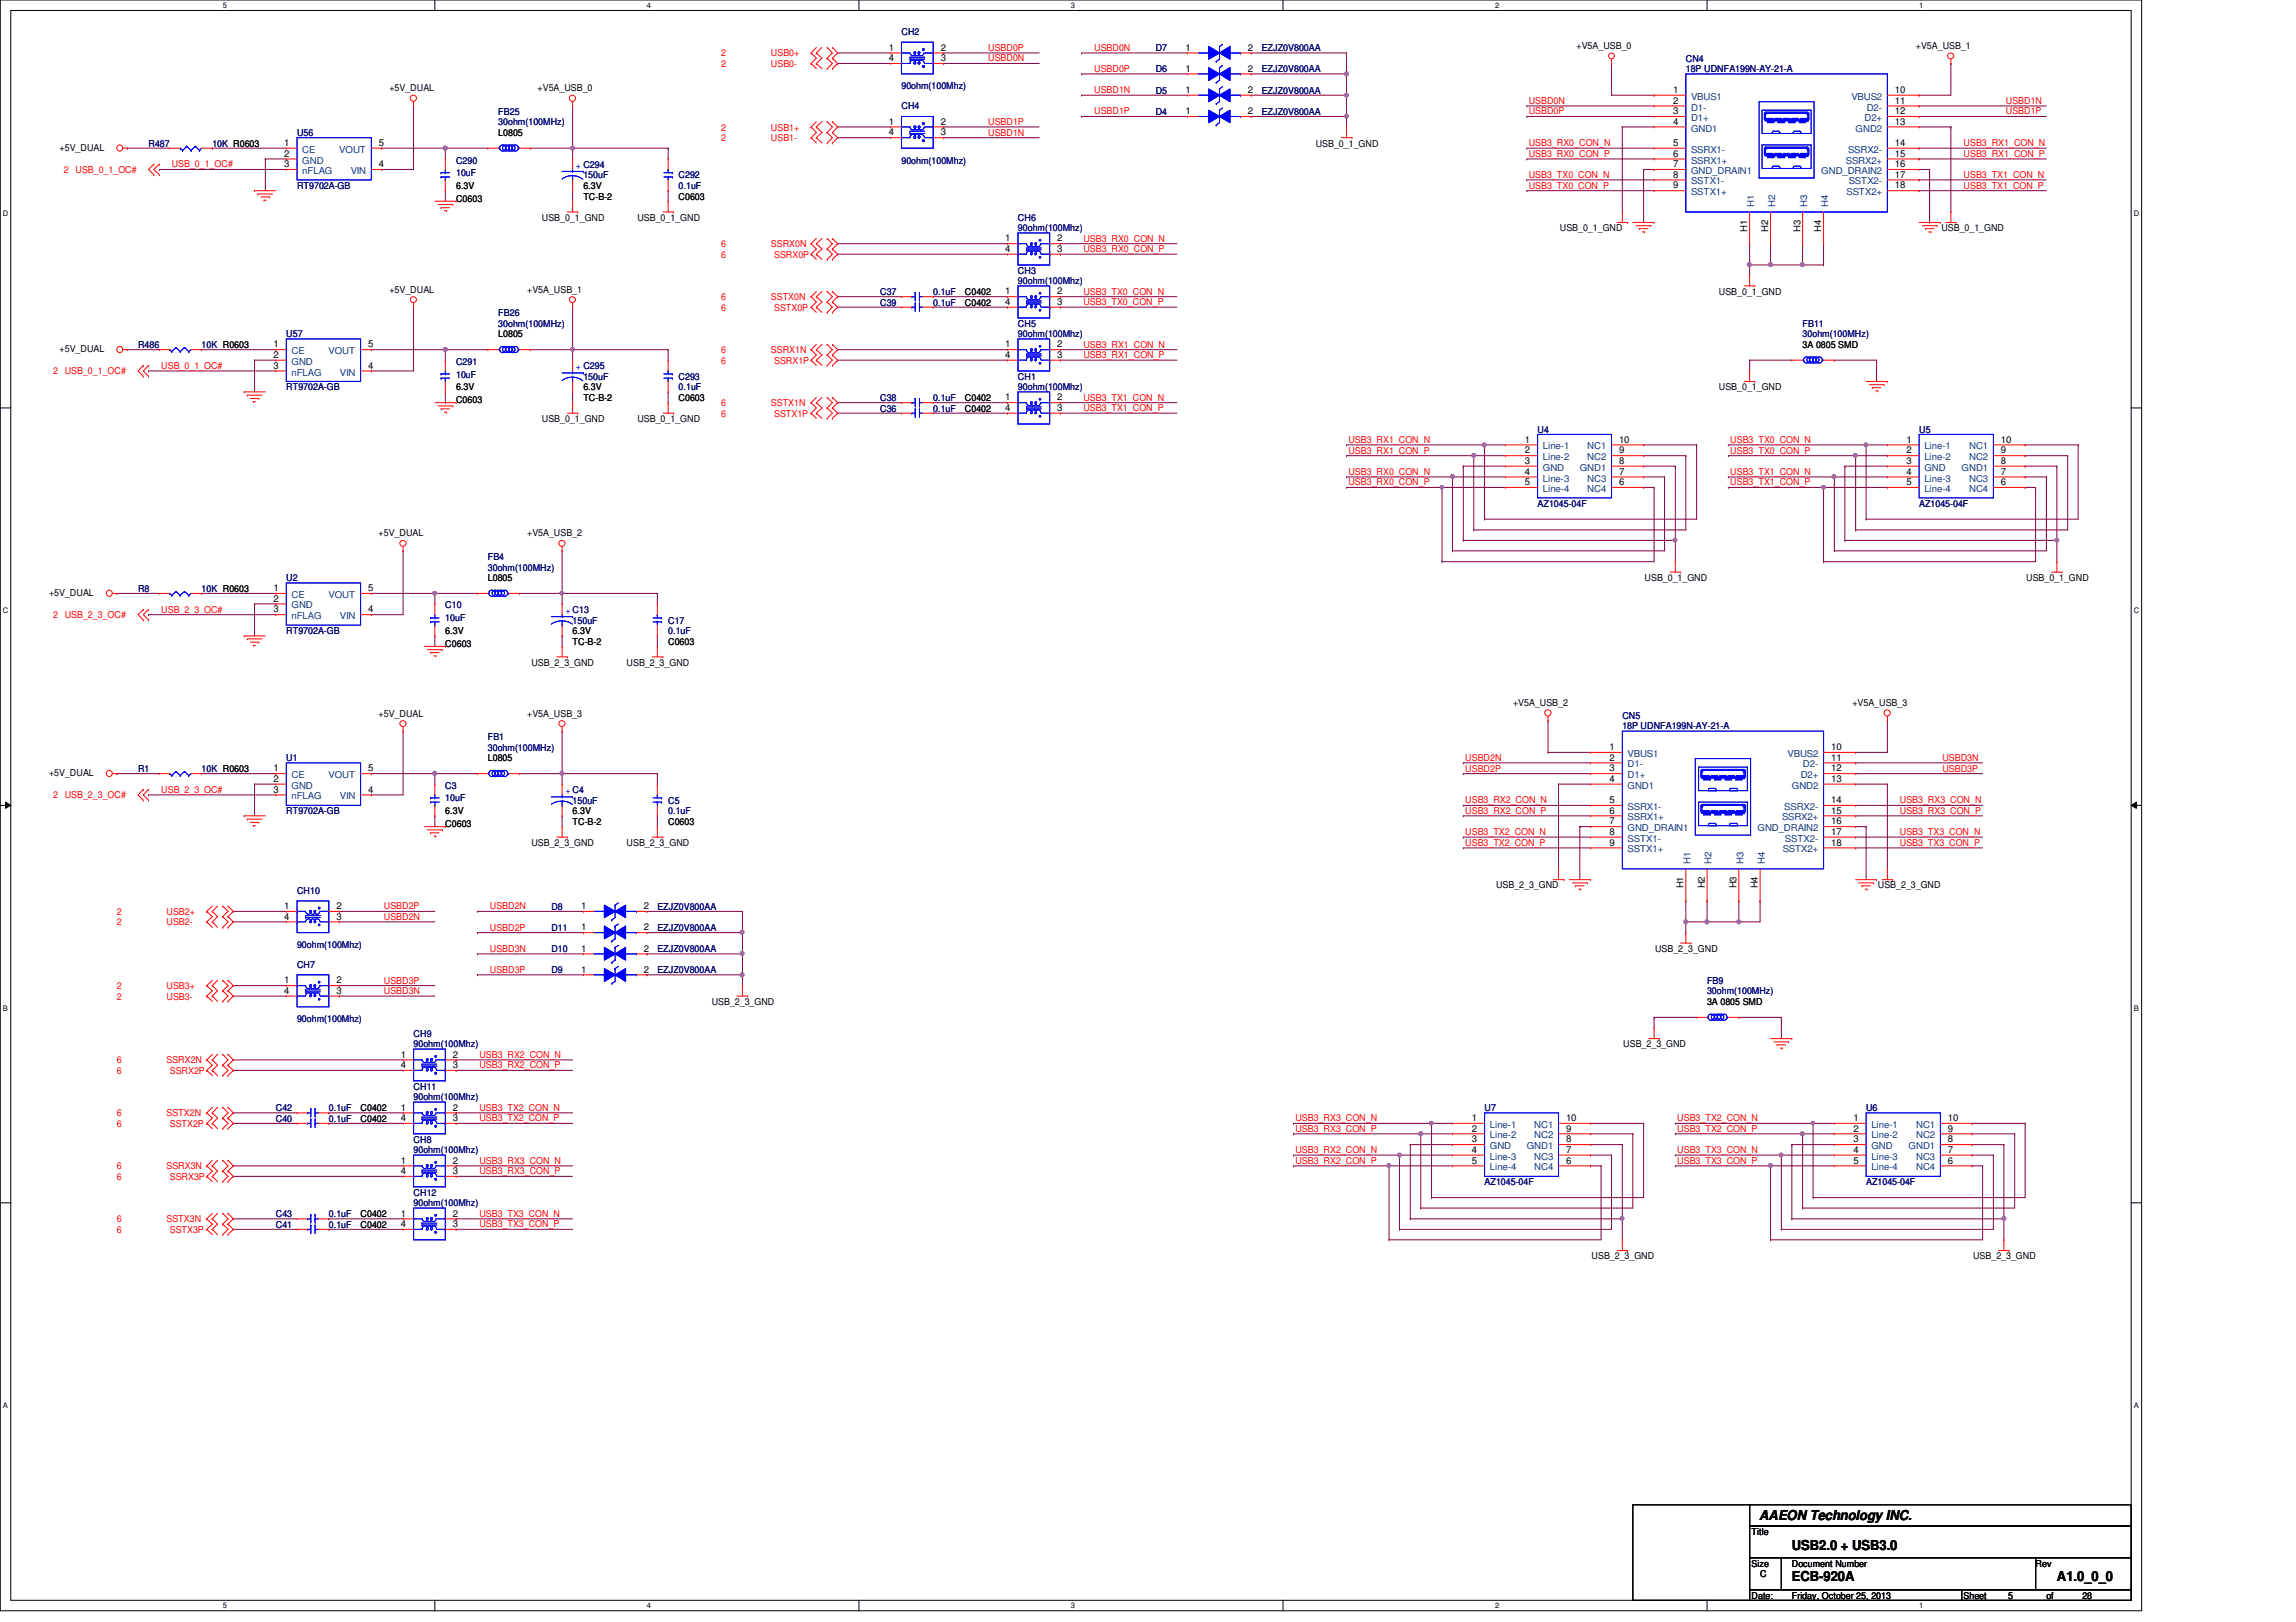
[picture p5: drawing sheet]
<svg xmlns="http://www.w3.org/2000/svg" width="297mm" height="210mm" viewBox="0 0 297 210" stroke-linecap="round" stroke-linejoin="round" font-family="sans-serif">
<defs><g id="words">
<g font-size="1.8">
<text x="227.6" y="196.8">AAEON Technology INC.</text>
<text x="231.8" y="200.5">USB2.0 + USB3.0</text>
<text x="231.8" y="204.6">ECB-920A</text>
<text x="266.1" y="204.6">A1.0_0_0</text>
</g>
<g font-size="1.2" fill="#000080">
<text x="116.6" y="4.6">CH2</text>
<text x="116.6" y="11.6">90ohm(100Mhz)</text>
<text x="149.5" y="6.6">D7</text>
<text x="149.5" y="9.4">D6</text>
<text x="163.2" y="6.6">EZJZ0V800AA</text>
<text x="163.2" y="9.4">EZJZ0V800AA</text>
<text x="218.1" y="8">CN4</text>
<text x="218.1" y="9.4">18P UDNFA199N-AY-21-A</text>
<text x="38.4" y="17.6">U56</text>
<text x="64.5" y="14.9">FB25</text>
<text x="64.5" y="16.2">30ohm(100MHz)</text>
<text x="116.6" y="14.1">CH4</text>
<text x="149.5" y="12.1">D5</text>
<text x="149.5" y="14.9">D4</text>
<text x="163.2" y="12.1">EZJZ0V800AA</text>
<text x="163.2" y="14.9">EZJZ0V800AA</text>
<text x="19.2" y="19">R487</text>
<text x="27.5" y="19">10K R0603</text>
<text x="59" y="21.2">C290</text>
<text x="59" y="22.8">10uF</text>
<text x="75.5" y="23.1">150uF</text>
<text x="87.8" y="23.1">C292</text>
<text x="116.6" y="21.2">90ohm(100Mhz)</text>
<text x="38.4" y="24.4">RT9702A-GB</text>
<text x="87.8" y="24.4">0.1uF</text>
<text x="131.7" y="28.6">CH6</text>
<text x="131.7" y="29.9">90ohm(100Mhz)</text>
<text x="131.7" y="35.4">CH3</text>
<text x="64.5" y="40.9">FB26</text>
<text x="113.9" y="39.5">C39</text>
<text x="113.9" y="38.1">C37</text>
<text x="120.7" y="39.5">0.1uF</text>
<text x="120.7" y="38.1">0.1uF</text>
<text x="131.7" y="36.8">90ohm(100Mhz)</text>
<text x="17.9" y="45">R486</text>
<text x="26.1" y="45">10K R0603</text>
<text x="37" y="43.6">U57</text>
<text x="59" y="47.2">C291</text>
<text x="64.5" y="42.3">30ohm(100MHz)</text>
<text x="131.7" y="42.3">CH5</text>
<text x="131.7" y="43.6">90ohm(100Mhz)</text>
<text x="233.2" y="42.3">FB11</text>
<text x="233.2" y="43.6">30ohm(100MHz)</text>
<text x="37" y="50.5">RT9702A-GB</text>
<text x="59" y="48.9">10uF</text>
<text x="75.5" y="49.1">150uF</text>
<text x="87.8" y="49.1">C293</text>
<text x="87.8" y="50.5">0.1uF</text>
<text x="113.9" y="51.9">C38</text>
<text x="113.9" y="53.3">C36</text>
<text x="120.7" y="51.9">0.1uF</text>
<text x="120.7" y="53.3">0.1uF</text>
<text x="131.7" y="49.1">CH1</text>
<text x="131.7" y="50.5">90ohm(100Mhz)</text>
<text x="198.9" y="56">U4</text>
<text x="248.3" y="56">U5</text>
<text x="198.9" y="65.6">AZ1045-04F</text>
<text x="248.3" y="65.6">AZ1045-04F</text>
<text x="17.9" y="76.6">R8</text>
<text x="26.1" y="76.6">10K R0603</text>
<text x="37" y="75.2">U2</text>
<text x="63.1" y="72.4">FB4</text>
<text x="63.1" y="73.8">30ohm(100MHz)</text>
<text x="37" y="82">RT9702A-GB</text>
<text x="57.6" y="78.7">C10</text>
<text x="57.6" y="80.4">10uF</text>
<text x="74.1" y="80.7">150uF</text>
<text x="86.4" y="80.7">C17</text>
<text x="86.4" y="82">0.1uF</text>
<text x="63.1" y="95.8">FB1</text>
<text x="209.9" y="93">CN5</text>
<text x="209.9" y="94.4">18P UDNFA199N-AY-21-A</text>
<text x="17.9" y="99.9">R1</text>
<text x="26.1" y="99.9">10K R0603</text>
<text x="37" y="98.5">U1</text>
<text x="63.1" y="97.2">30ohm(100MHz)</text>
<text x="37" y="105.4">RT9702A-GB</text>
<text x="57.6" y="102.1">C3</text>
<text x="57.6" y="103.7">10uF</text>
<text x="74.1" y="104">150uF</text>
<text x="86.4" y="104">C5</text>
<text x="86.4" y="105.4">0.1uF</text>
<text x="38.4" y="115.7">CH10</text>
<text x="71.3" y="117.7">D8</text>
<text x="85" y="117.7">EZJZ0V800AA</text>
<text x="38.4" y="125.3">CH7</text>
<text x="38.4" y="122.6">90ohm(100Mhz)</text>
<text x="71.3" y="123.2">D10</text>
<text x="71.3" y="125.9">D9</text>
<text x="71.3" y="120.4">D11</text>
<text x="85" y="123.2">EZJZ0V800AA</text>
<text x="85" y="120.4">EZJZ0V800AA</text>
<text x="85" y="125.9">EZJZ0V800AA</text>
<text x="220.8" y="127.3">FB9</text>
<text x="220.8" y="128.7">30ohm(100MHz)</text>
<text x="38.4" y="132.2">90ohm(100Mhz)</text>
<text x="53.5" y="134.2">CH9</text>
<text x="53.5" y="135.6">90ohm(100Mhz)</text>
<text x="35.7" y="143.8">C42</text>
<text x="42.5" y="143.8">0.1uF</text>
<text x="53.5" y="141">CH11</text>
<text x="53.5" y="142.4">90ohm(100Mhz)</text>
<text x="192.1" y="143.8">U7</text>
<text x="241.4" y="143.8">U6</text>
<text x="35.7" y="145.2">C40</text>
<text x="42.5" y="145.2">0.1uF</text>
<text x="53.5" y="147.9">CH8</text>
<text x="53.5" y="149.3">90ohm(100Mhz)</text>
<text x="53.5" y="154.7">CH12</text>
<text x="192.1" y="153.4">AZ1045-04F</text>
<text x="241.4" y="153.4">AZ1045-04F</text>
<text x="35.7" y="158.9">C41</text>
<text x="35.7" y="157.5">C43</text>
<text x="42.5" y="158.9">0.1uF</text>
<text x="42.5" y="157.5">0.1uF</text>
<text x="53.5" y="156.1">90ohm(100Mhz)</text>
</g>
<g font-size="1.2">
<text x="50.4" y="11.8">+5V_DUAL</text>
<text x="69.6" y="11.8">+V5A_USB_0</text>
<text x="115" y="7.9">4</text>
<text x="115" y="6.6">1</text>
<text x="121.7" y="6.6">2</text>
<text x="121.7" y="7.9">3</text>
<text x="153.4" y="6.6">1</text>
<text x="153.4" y="9.3">1</text>
<text x="161.5" y="6.6">2</text>
<text x="161.5" y="9.3">2</text>
<text x="204" y="6.3">+V5A_USB_0</text>
<text x="247.9" y="6.3">+V5A_USB_1</text>
<text x="64.5" y="17.6">L0805</text>
<text x="115" y="17.5">4</text>
<text x="115" y="16.1">1</text>
<text x="121.7" y="16.1">2</text>
<text x="121.7" y="17.5">3</text>
<text x="153.4" y="12">1</text>
<text x="153.4" y="14.8">1</text>
<text x="161.5" y="12">2</text>
<text x="161.5" y="14.8">2</text>
<text x="216.4" y="12">1</text>
<text x="216.4" y="13.4">2</text>
<text x="216.4" y="14.8">3</text>
<text x="216.4" y="16.1">4</text>
<text x="245.1" y="12">10</text>
<text x="245.1" y="13.4">11</text>
<text x="245.1" y="14.8">12</text>
<text x="245.1" y="16.1">13</text>
<text x="7.7" y="19.5">+5V_DUAL</text>
<text x="36.8" y="21.6">3</text>
<text x="36.8" y="20.3">2</text>
<text x="36.8" y="18.9">1</text>
<text x="49" y="21.6">4</text>
<text x="49" y="18.9">5</text>
<text x="170.2" y="19">USB_0_1_GND</text>
<text x="216.4" y="18.9">5</text>
<text x="216.4" y="20.3">6</text>
<text x="216.4" y="21.6">7</text>
<text x="216.4" y="23">8</text>
<text x="245.1" y="18.9">14</text>
<text x="245.1" y="20.3">15</text>
<text x="245.1" y="21.6">16</text>
<text x="245.1" y="23">17</text>
<text x="59" y="24.4">6.3V</text>
<text x="59" y="26.1">C0603</text>
<text x="70.1" y="28.6">USB_0_1_GND</text>
<text x="75.5" y="25.8">TC-B-2</text>
<text x="75.5" y="24.4">6.3V</text>
<text x="82.5" y="28.6">USB_0_1_GND</text>
<text x="87.8" y="25.8">C0603</text>
<text x="201.8" y="29.9">USB_0_1_GND</text>
<text x="216.4" y="24.4">9</text>
<text x="226.1" y="30" transform="rotate(-90 226.1 30)">H1</text>
<text x="228.8" y="30" transform="rotate(-90 228.8 30)">H2</text>
<text x="232.9" y="30" transform="rotate(-90 232.9 30)">H3</text>
<text x="235.6" y="30" transform="rotate(-90 235.6 30)">H4</text>
<text x="245.1" y="24.4">18</text>
<text x="251.2" y="29.9">USB_0_1_GND</text>
<text x="130" y="32.6">4</text>
<text x="130" y="31.2">1</text>
<text x="136.8" y="31.2">2</text>
<text x="136.8" y="32.6">3</text>
<text x="50.4" y="37.9">+5V_DUAL</text>
<text x="68.2" y="37.9">+V5A_USB_1</text>
<text x="124.8" y="39.5">C0402</text>
<text x="124.8" y="38.1">C0402</text>
<text x="130" y="39.5">4</text>
<text x="130" y="38.1">1</text>
<text x="136.8" y="38.1">2</text>
<text x="136.8" y="39.5">3</text>
<text x="222.4" y="38.1">USB_0_1_GND</text>
<text x="7.7" y="45.6">+5V_DUAL</text>
<text x="35.4" y="47.7">3</text>
<text x="35.4" y="46.3">2</text>
<text x="35.4" y="45">1</text>
<text x="47.6" y="47.7">4</text>
<text x="47.6" y="45">5</text>
<text x="64.5" y="43.6">L0805</text>
<text x="130" y="46.3">4</text>
<text x="130" y="45">1</text>
<text x="136.8" y="45">2</text>
<text x="136.8" y="46.3">3</text>
<text x="233.2" y="45">3A 0805 SMD</text>
<text x="59" y="50.5">6.3V</text>
<text x="59" y="52.2">C0603</text>
<text x="75.5" y="51.9">TC-B-2</text>
<text x="75.5" y="50.5">6.3V</text>
<text x="87.8" y="51.9">C0603</text>
<text x="124.8" y="51.9">C0402</text>
<text x="124.8" y="53.3">C0402</text>
<text x="130" y="53.2">4</text>
<text x="130" y="51.8">1</text>
<text x="136.8" y="51.8">2</text>
<text x="136.8" y="53.2">3</text>
<text x="222.4" y="50.5">USB_0_1_GND</text>
<text x="70.1" y="54.6">USB_0_1_GND</text>
<text x="82.5" y="54.6">USB_0_1_GND</text>
<text x="197.3" y="57.3">1</text>
<text x="197.3" y="58.7">2</text>
<text x="209.5" y="58.7">9</text>
<text x="209.5" y="57.3">10</text>
<text x="246.6" y="57.3">1</text>
<text x="246.6" y="58.7">2</text>
<text x="258.9" y="58.7">9</text>
<text x="258.9" y="57.3">10</text>
<text x="197.3" y="60">3</text>
<text x="197.3" y="61.4">4</text>
<text x="197.3" y="62.8">5</text>
<text x="209.5" y="61.4">7</text>
<text x="209.5" y="62.8">6</text>
<text x="209.5" y="60">8</text>
<text x="246.6" y="60">3</text>
<text x="246.6" y="61.4">4</text>
<text x="246.6" y="62.8">5</text>
<text x="258.9" y="61.4">7</text>
<text x="258.9" y="62.8">6</text>
<text x="258.9" y="60">8</text>
<text x="49" y="69.4">+5V_DUAL</text>
<text x="68.2" y="69.4">+V5A_USB_2</text>
<text x="6.3" y="77.1">+5V_DUAL</text>
<text x="35.4" y="77.9">2</text>
<text x="35.4" y="76.5">1</text>
<text x="47.6" y="76.5">5</text>
<text x="63.1" y="75.2">L0805</text>
<text x="212.8" y="75.2">USB_0_1_GND</text>
<text x="262.1" y="75.2">USB_0_1_GND</text>
<text x="35.4" y="79.2">3</text>
<text x="47.6" y="79.2">4</text>
<text x="57.6" y="82">6.3V</text>
<text x="57.6" y="83.7">C0603</text>
<text x="74.1" y="83.4">TC-B-2</text>
<text x="74.1" y="82">6.3V</text>
<text x="86.4" y="83.4">C0603</text>
<text x="68.7" y="86.1">USB_2_3_GND</text>
<text x="81.1" y="86.1">USB_2_3_GND</text>
<text x="49" y="92.8">+5V_DUAL</text>
<text x="68.2" y="92.8">+V5A_USB_3</text>
<text x="195.7" y="91.4">+V5A_USB_2</text>
<text x="239.6" y="91.4">+V5A_USB_3</text>
<text x="6.3" y="100.4">+5V_DUAL</text>
<text x="35.4" y="101.2">2</text>
<text x="35.4" y="99.8">1</text>
<text x="47.6" y="99.8">5</text>
<text x="63.1" y="98.5">L0805</text>
<text x="208.2" y="97.1">1</text>
<text x="208.2" y="98.4">2</text>
<text x="208.2" y="99.8">3</text>
<text x="208.2" y="101.2">4</text>
<text x="236.9" y="97.1">10</text>
<text x="236.9" y="98.4">11</text>
<text x="236.9" y="99.8">12</text>
<text x="236.9" y="101.2">13</text>
<text x="35.4" y="102.6">3</text>
<text x="47.6" y="102.6">4</text>
<text x="57.6" y="105.4">6.3V</text>
<text x="57.6" y="107">C0603</text>
<text x="74.1" y="106.7">TC-B-2</text>
<text x="74.1" y="105.4">6.3V</text>
<text x="86.4" y="106.7">C0603</text>
<text x="208.2" y="103.9">5</text>
<text x="208.2" y="105.3">6</text>
<text x="208.2" y="106.7">7</text>
<text x="236.9" y="103.9">14</text>
<text x="236.9" y="105.3">15</text>
<text x="236.9" y="106.7">16</text>
<text x="68.7" y="109.5">USB_2_3_GND</text>
<text x="81.1" y="109.5">USB_2_3_GND</text>
<text x="208.2" y="108">8</text>
<text x="208.2" y="109.4">9</text>
<text x="236.9" y="108">17</text>
<text x="236.9" y="109.4">18</text>
<text x="36.8" y="119">4</text>
<text x="36.8" y="117.6">1</text>
<text x="43.5" y="117.6">2</text>
<text x="43.5" y="119">3</text>
<text x="75.2" y="117.6">1</text>
<text x="83.3" y="117.6">2</text>
<text x="193.5" y="115">USB_2_3_GND</text>
<text x="217.8" y="115" transform="rotate(-90 217.8 115)">H1</text>
<text x="220.6" y="115" transform="rotate(-90 220.6 115)">H2</text>
<text x="224.7" y="115" transform="rotate(-90 224.7 115)">H3</text>
<text x="227.4" y="115" transform="rotate(-90 227.4 115)">H4</text>
<text x="242.9" y="115">USB_2_3_GND</text>
<text x="75.2" y="123.1">1</text>
<text x="75.2" y="125.9">1</text>
<text x="75.2" y="120.4">1</text>
<text x="83.3" y="123.1">2</text>
<text x="83.3" y="125.9">2</text>
<text x="83.3" y="120.4">2</text>
<text x="214.1" y="123.2">USB_2_3_GND</text>
<text x="36.8" y="128.6">4</text>
<text x="36.8" y="127.3">1</text>
<text x="43.5" y="127.3">2</text>
<text x="43.5" y="128.6">3</text>
<text x="92.1" y="130">USB_2_3_GND</text>
<text x="220.8" y="130">3A 0805 SMD</text>
<text x="51.9" y="136.9">1</text>
<text x="58.6" y="136.9">2</text>
<text x="210" y="135.6">USB_2_3_GND</text>
<text x="46.6" y="143.8">C0402</text>
<text x="51.9" y="138.2">4</text>
<text x="51.9" y="143.7">1</text>
<text x="58.6" y="138.2">3</text>
<text x="58.6" y="143.7">2</text>
<text x="46.6" y="145.2">C0402</text>
<text x="51.9" y="145.1">4</text>
<text x="58.6" y="145.1">3</text>
<text x="190.4" y="145.1">1</text>
<text x="190.4" y="146.4">2</text>
<text x="190.4" y="147.8">3</text>
<text x="190.4" y="149.2">4</text>
<text x="202.6" y="146.4">9</text>
<text x="202.6" y="149.2">7</text>
<text x="202.6" y="145.1">10</text>
<text x="202.6" y="147.8">8</text>
<text x="239.8" y="145.1">1</text>
<text x="239.8" y="146.4">2</text>
<text x="239.8" y="147.8">3</text>
<text x="239.8" y="149.2">4</text>
<text x="252" y="146.4">9</text>
<text x="252" y="149.2">7</text>
<text x="252" y="145.1">10</text>
<text x="252" y="147.8">8</text>
<text x="51.9" y="151.9">4</text>
<text x="51.9" y="150.6">1</text>
<text x="58.6" y="150.6">2</text>
<text x="58.6" y="151.9">3</text>
<text x="190.4" y="150.6">5</text>
<text x="202.6" y="150.6">6</text>
<text x="239.8" y="150.6">5</text>
<text x="252" y="150.6">6</text>
<text x="46.6" y="158.9">C0402</text>
<text x="46.6" y="157.5">C0402</text>
<text x="51.9" y="158.8">4</text>
<text x="51.9" y="157.4">1</text>
<text x="58.6" y="157.4">2</text>
<text x="58.6" y="158.8">3</text>
<text x="205.9" y="163">USB_2_3_GND</text>
<text x="255.3" y="163">USB_2_3_GND</text>
<text x="226.6" y="198.6">Title</text>
<text x="226.6" y="202.7">Size</text>
<text x="231.8" y="202.7">Document Number</text>
<text x="263.4" y="202.7">Rev</text>
<text x="226.6" y="206.9">Date:</text>
<text x="227.7" y="204.1">C</text>
<text x="231.8" y="206.9">Friday, October 25, 2013</text>
<text x="254" y="206.9">Sheet</text>
<text x="259.8" y="206.9">5</text>
<text x="264.7" y="206.9">of</text>
<text x="269.4" y="206.9">28</text>
</g>
<g font-size="1.2" fill="#f00">
<text x="93.3" y="8.7">2</text>
<text x="93.3" y="7.3">2</text>
<text x="99.7" y="8.7">USB0-</text>
<text x="99.7" y="7.3">USB0+</text>
<text x="127.8" y="8">USBD0N</text>
<text x="127.8" y="6.6">USBD0P</text>
<text x="141.6" y="6.6">USBD0N</text>
<text x="141.6" y="9.3">USBD0P</text>
<text x="93.3" y="16.9">2</text>
<text x="99.7" y="16.9">USB1+</text>
<text x="127.8" y="17.6">USBD1N</text>
<text x="127.8" y="16.2">USBD1P</text>
<text x="141.6" y="12.1">USBD1N</text>
<text x="141.6" y="14.8">USBD1P</text>
<text x="197.8" y="13.5">USBD0N</text>
<text x="197.8" y="14.8">USBD0P</text>
<text x="259.5" y="13.5">USBD1N</text>
<text x="259.5" y="14.8">USBD1P</text>
<text x="8.3" y="22.4">2</text>
<text x="9.8" y="22.4">USB_0_1_OC#</text>
<text x="22.2" y="21.7">USB_0_1_OC#</text>
<text x="93.3" y="18.3">2</text>
<text x="99.7" y="18.3">USB1-</text>
<text x="197.8" y="18.9">USB3_RX0_CON_N</text>
<text x="197.8" y="20.3">USB3_RX0_CON_P</text>
<text x="197.8" y="23">USB3_TX0_CON_N</text>
<text x="254" y="20.3">USB3_RX1_CON_P</text>
<text x="254" y="18.9">USB3_RX1_CON_N</text>
<text x="254" y="23">USB3_TX1_CON_N</text>
<text x="197.8" y="24.4">USB3_TX0_CON_P</text>
<text x="254" y="24.4">USB3_TX1_CON_P</text>
<text x="93.3" y="33.4">6</text>
<text x="93.3" y="32">6</text>
<text x="99.7" y="32">SSRX0N</text>
<text x="100.2" y="33.4">SSRX0P</text>
<text x="140.2" y="31.3">USB3_RX0_CON_N</text>
<text x="140.2" y="32.6">USB3_RX0_CON_P</text>
<text x="93.3" y="40.2">6</text>
<text x="93.3" y="38.9">6</text>
<text x="99.7" y="38.9">SSTX0N</text>
<text x="100.2" y="40.2">SSTX0P</text>
<text x="140.2" y="38.1">USB3_TX0_CON_N</text>
<text x="140.2" y="39.5">USB3_TX0_CON_P</text>
<text x="20.9" y="47.8">USB_0_1_OC#</text>
<text x="93.3" y="47.1">6</text>
<text x="93.3" y="45.7">6</text>
<text x="99.7" y="45.7">SSRX1N</text>
<text x="100.2" y="47.1">SSRX1P</text>
<text x="140.2" y="46.4">USB3_RX1_CON_P</text>
<text x="140.2" y="45">USB3_RX1_CON_N</text>
<text x="6.9" y="48.4">2 USB_0_1_OC#</text>
<text x="93.3" y="53.9">6</text>
<text x="93.3" y="52.6">6</text>
<text x="99.7" y="52.6">SSTX1N</text>
<text x="100.2" y="53.9">SSTX1P</text>
<text x="140.2" y="51.9">USB3_TX1_CON_N</text>
<text x="140.2" y="53.2">USB3_TX1_CON_P</text>
<text x="174.5" y="57.3">USB3_RX1_CON_N</text>
<text x="174.5" y="58.7">USB3_RX1_CON_P</text>
<text x="223.9" y="57.3">USB3_TX0_CON_N</text>
<text x="223.9" y="58.7">USB3_TX0_CON_P</text>
<text x="174.5" y="61.5">USB3_RX0_CON_N</text>
<text x="174.5" y="62.8">USB3_RX0_CON_P</text>
<text x="223.9" y="61.5">USB3_TX1_CON_N</text>
<text x="223.9" y="62.8">USB3_TX1_CON_P</text>
<text x="6.9" y="80">2 USB_2_3_OC#</text>
<text x="20.9" y="79.3">USB_2_3_OC#</text>
<text x="189.6" y="98.5">USBD2N</text>
<text x="189.6" y="99.9">USBD2P</text>
<text x="251.3" y="98.5">USBD3N</text>
<text x="251.3" y="99.9">USBD3P</text>
<text x="6.9" y="103.3">2 USB_2_3_OC#</text>
<text x="20.9" y="102.6">USB_2_3_OC#</text>
<text x="189.6" y="104">USB3_RX2_CON_N</text>
<text x="189.6" y="105.3">USB3_RX2_CON_P</text>
<text x="245.8" y="105.3">USB3_RX3_CON_P</text>
<text x="245.8" y="104">USB3_RX3_CON_N</text>
<text x="189.6" y="109.5">USB3_TX2_CON_P</text>
<text x="189.6" y="108.1">USB3_TX2_CON_N</text>
<text x="245.8" y="109.5">USB3_TX3_CON_P</text>
<text x="245.8" y="108.1">USB3_TX3_CON_N</text>
<text x="15.1" y="119.8">2</text>
<text x="15.1" y="118.4">2</text>
<text x="21.5" y="119.8">USB2-</text>
<text x="21.5" y="118.4">USB2+</text>
<text x="49.7" y="117.7">USBD2P</text>
<text x="49.7" y="119">USBD2N</text>
<text x="63.4" y="117.7">USBD2N</text>
<text x="63.4" y="120.4">USBD2P</text>
<text x="63.4" y="123.2">USBD3N</text>
<text x="63.4" y="125.9">USBD3P</text>
<text x="15.1" y="129.4">2</text>
<text x="15.1" y="128">2</text>
<text x="21.5" y="129.4">USB3-</text>
<text x="21.5" y="128">USB3+</text>
<text x="49.7" y="127.3">USBD3P</text>
<text x="49.7" y="128.7">USBD3N</text>
<text x="15.1" y="137.6">6</text>
<text x="21.5" y="137.6">SSRX2N</text>
<text x="62" y="136.9">USB3_RX2_CON_N</text>
<text x="15.1" y="139">6</text>
<text x="22" y="139">SSRX2P</text>
<text x="62" y="138.3">USB3_RX2_CON_P</text>
<text x="62" y="143.8">USB3_TX2_CON_N</text>
<text x="15.1" y="145.8">6</text>
<text x="15.1" y="144.4">6</text>
<text x="21.5" y="144.4">SSTX2N</text>
<text x="22" y="145.8">SSTX2P</text>
<text x="62" y="145.1">USB3_TX2_CON_P</text>
<text x="167.6" y="145.1">USB3_RX3_CON_N</text>
<text x="167.6" y="146.5">USB3_RX3_CON_P</text>
<text x="167.6" y="149.2">USB3_RX2_CON_N</text>
<text x="217" y="145.1">USB3_TX2_CON_N</text>
<text x="217" y="146.5">USB3_TX2_CON_P</text>
<text x="217" y="149.2">USB3_TX3_CON_N</text>
<text x="15.1" y="152.7">6</text>
<text x="15.1" y="151.3">6</text>
<text x="21.5" y="151.3">SSRX3N</text>
<text x="22" y="152.7">SSRX3P</text>
<text x="62" y="152">USB3_RX3_CON_P</text>
<text x="62" y="150.6">USB3_RX3_CON_N</text>
<text x="167.6" y="150.6">USB3_RX2_CON_P</text>
<text x="217" y="150.6">USB3_TX3_CON_P</text>
<text x="15.1" y="159.6">6</text>
<text x="15.1" y="158.2">6</text>
<text x="21.5" y="158.2">SSTX3N</text>
<text x="22" y="159.6">SSTX3P</text>
<text x="62" y="157.5">USB3_TX3_CON_N</text>
<text x="62" y="158.8">USB3_TX3_CON_P</text>
</g>
<g font-size="1.2" fill="#004080">
<text x="218.8" y="12.9">VBUS1</text>
<text x="218.8" y="14.3">D1-</text>
<text x="218.8" y="15.7">D1+</text>
<text x="218.8" y="17">GND1</text>
<text x="239.5" y="12.9">VBUS2</text>
<text x="240.1" y="17">GND2</text>
<text x="241.2" y="15.7">D2+</text>
<text x="241.5" y="14.3">D2-</text>
<text x="39.1" y="22.5">nFLAG</text>
<text x="39.1" y="21.2">GND</text>
<text x="39.1" y="19.8">CE</text>
<text x="43.9" y="19.8">VOUT</text>
<text x="45.4" y="22.5">VIN</text>
<text x="218.8" y="19.8">SSRX1-</text>
<text x="218.8" y="21.2">SSRX1+</text>
<text x="218.8" y="22.5">GND_DRAIN1</text>
<text x="218.8" y="23.9">SSTX1-</text>
<text x="235.6" y="22.5">GND_DRAIN2</text>
<text x="238.8" y="21.2">SSRX2+</text>
<text x="239.1" y="19.8">SSRX2-</text>
<text x="239.2" y="23.9">SSTX2-</text>
<text x="218.8" y="25.3">SSTX1+</text>
<text x="226.9" y="26.8" transform="rotate(-90 226.9 26.8)">H1</text>
<text x="229.7" y="26.8" transform="rotate(-90 229.7 26.8)">H2</text>
<text x="233.8" y="26.8" transform="rotate(-90 233.8 26.8)">H3</text>
<text x="236.5" y="26.8" transform="rotate(-90 236.5 26.8)">H4</text>
<text x="238.9" y="25.3">SSTX2+</text>
<text x="37.7" y="47.2">GND</text>
<text x="37.7" y="45.8">CE</text>
<text x="42.5" y="45.8">VOUT</text>
<text x="37.7" y="48.6">nFLAG</text>
<text x="44" y="48.6">VIN</text>
<text x="199.6" y="58.2">Line-1</text>
<text x="199.6" y="59.6">Line-2</text>
<text x="205.4" y="59.6">NC2</text>
<text x="205.4" y="58.2">NC1</text>
<text x="249" y="58.2">Line-1</text>
<text x="249" y="59.6">Line-2</text>
<text x="254.8" y="59.6">NC2</text>
<text x="254.8" y="58.2">NC1</text>
<text x="199.6" y="60.9">GND</text>
<text x="199.6" y="62.3">Line-3</text>
<text x="199.6" y="63.7">Line-4</text>
<text x="204.4" y="60.9">GND1</text>
<text x="205.4" y="62.3">NC3</text>
<text x="205.4" y="63.7">NC4</text>
<text x="249" y="60.9">GND</text>
<text x="249" y="62.3">Line-3</text>
<text x="249" y="63.7">Line-4</text>
<text x="253.8" y="60.9">GND1</text>
<text x="254.8" y="62.3">NC3</text>
<text x="254.8" y="63.7">NC4</text>
<text x="37.7" y="77.4">CE</text>
<text x="42.5" y="77.4">VOUT</text>
<text x="37.7" y="80.1">nFLAG</text>
<text x="37.7" y="78.7">GND</text>
<text x="44" y="80.1">VIN</text>
<text x="37.7" y="100.7">CE</text>
<text x="42.5" y="100.7">VOUT</text>
<text x="210.6" y="98">VBUS1</text>
<text x="210.6" y="99.3">D1-</text>
<text x="210.6" y="100.7">D1+</text>
<text x="231.3" y="98">VBUS2</text>
<text x="233" y="100.7">D2+</text>
<text x="233.3" y="99.3">D2-</text>
<text x="37.7" y="103.5">nFLAG</text>
<text x="37.7" y="102.1">GND</text>
<text x="44" y="103.5">VIN</text>
<text x="210.6" y="102.1">GND1</text>
<text x="210.6" y="104.8">SSRX1-</text>
<text x="210.6" y="106.2">SSRX1+</text>
<text x="210.6" y="107.6">GND_DRAIN1</text>
<text x="227.4" y="107.6">GND_DRAIN2</text>
<text x="230.5" y="106.2">SSRX2+</text>
<text x="230.8" y="104.8">SSRX2-</text>
<text x="231.8" y="102.1">GND2</text>
<text x="210.6" y="108.9">SSTX1-</text>
<text x="210.6" y="110.3">SSTX1+</text>
<text x="218.7" y="111.8" transform="rotate(-90 218.7 111.8)">H1</text>
<text x="221.4" y="111.8" transform="rotate(-90 221.4 111.8)">H2</text>
<text x="225.5" y="111.8" transform="rotate(-90 225.5 111.8)">H3</text>
<text x="228.3" y="111.8" transform="rotate(-90 228.3 111.8)">H4</text>
<text x="230.6" y="110.3">SSTX2+</text>
<text x="230.9" y="108.9">SSTX2-</text>
<text x="192.7" y="146">Line-1</text>
<text x="192.7" y="147.3">Line-2</text>
<text x="192.7" y="148.7">GND</text>
<text x="197.5" y="148.7">GND1</text>
<text x="198.5" y="147.3">NC2</text>
<text x="198.5" y="146">NC1</text>
<text x="242.1" y="146">Line-1</text>
<text x="242.1" y="147.3">Line-2</text>
<text x="242.1" y="148.7">GND</text>
<text x="246.9" y="148.7">GND1</text>
<text x="247.9" y="147.3">NC2</text>
<text x="247.9" y="146">NC1</text>
<text x="192.7" y="150.1">Line-3</text>
<text x="192.7" y="151.5">Line-4</text>
<text x="198.5" y="150.1">NC3</text>
<text x="198.5" y="151.5">NC4</text>
<text x="242.1" y="150.1">Line-3</text>
<text x="242.1" y="151.5">Line-4</text>
<text x="247.9" y="150.1">NC3</text>
<text x="247.9" y="151.5">NC4</text>
</g>
<g font-size="1.2" fill="#00f">
<text x="74.5" y="21.8">+ C294</text>
<text x="74.5" y="47.9">+ C295</text>
<text x="73.1" y="79.5">+ C13</text>
<text x="73.1" y="102.8">+ C4</text>
</g>
<g font-size="1">
<text x="28.8" y="1">5</text>
<text x="83.7" y="1">4</text>
<text x="138.6" y="1">3</text>
<text x="193.4" y="1">2</text>
<text x="248.3" y="1">1</text>
<text x=".4" y="27.9">D</text>
<text x="276.1" y="27.9">D</text>
<text x=".4" y="79.4">C</text>
<text x="276.1" y="79.4">C</text>
<text x=".4" y="130.8">B</text>
<text x="276.1" y="130.8">B</text>
<text x=".4" y="182.2">A</text>
<text x="276.1" y="182.2">A</text>
<text x="28.8" y="208.1">5</text>
<text x="83.7" y="208.1">4</text>
<text x="138.6" y="208.1">3</text>
<text x="193.4" y="208.1">2</text>
<text x="248.3" y="208.1">1</text>
</g>
</g></defs>
<path d="M0 0h277.1v208.4h-277.1zM1.4 1.4h274.3v205.7h-274.3z" fill="none" stroke="#000" stroke-width=".13"/>
<g fill="#fff">
<path d="M28.8 .1h.6v1.1h-.6z"/>
<path d="M28.8 207.2h.6v1.1h-.6z"/>
</g>
<path d="M56.3 0v1.4M56.3 207.1v1.3" fill="none" stroke="#000" stroke-width=".13"/>
<g fill="#fff">
<path d="M83.7 .1h.5v1.1h-.5z"/>
<path d="M83.7 207.2h.5v1.1h-.5z"/>
</g>
<path d="M111.1 0v1.4M111.1 207.1v1.3" fill="none" stroke="#000" stroke-width=".13"/>
<g fill="#fff">
<path d="M138.6 .1h.5v1.1h-.5z"/>
<path d="M138.6 207.2h.5v1.1h-.5z"/>
</g>
<path d="M166 0v1.4M166 207.1v1.3" fill="none" stroke="#000" stroke-width=".13"/>
<g fill="#fff">
<path d="M193.4 .1h.6v1.1h-.6z"/>
<path d="M193.4 207.2h.6v1.1h-.6z"/>
</g>
<path d="M220.8 0v1.4M220.8 207.1v1.3" fill="none" stroke="#000" stroke-width=".13"/>
<g fill="#fff">
<path d="M248.3 .1h.5v1.1h-.5z"/>
<path d="M248.3 207.2h.5v1.1h-.5z"/>
<path d="M.4 27.1h.7v1.1h-.7z"/>
<path d="M276.1 27.1h.7v1.1h-.7z"/>
<path d="M.4 78.5h.7v1.1h-.7z"/>
<path d="M276.1 78.5h.7v1.1h-.7z"/>
</g>
<path d="M0 52.8h1.4M275.7 52.8h1.4" fill="none" stroke="#000" stroke-width=".13"/>
<g fill="#fff">
<path d="M.4 129.9h.6v1.1h-.6z"/>
<path d="M276.1 129.9h.6v1.1h-.6z"/>
</g>
<path d="M0 104.2h1.4M.7 103.8l.7 .4-.7 .4zM275.7 104.2l.7-.4v.8zM275.7 104.2h1.4" fill="none" stroke="#000" stroke-width=".13"/>
<path d="M.7 103.8l.7 .4-.7 .4zM275.7 104.2l.7-.4v.8z" fill="#000"/>
<g fill="#fff">
<path d="M.4 181.4h.6v1.1h-.6z"/>
<path d="M276.1 181.4h.6v1.1h-.6z"/>
</g>
<path d="M0 155.7h1.4M275.7 155.7h1.4" fill="none" stroke="#000" stroke-width=".13"/>
<g fill="none" stroke="#800040" stroke-width=".13">
<path d="M16.5 19.2h.1M16.5 19.2h5.5M27.5 19.2h.1M27.5 19.2h9.5M53.5 13.7h.1M53.5 13.7v8.2h-4.1M68.6 19.2h.1M68.6 19.2h17.8M74.1 19.2h.1M49.4 21.9h.1M74.1 24.7h.1M74.1 24.7v1.3"/>
<path d="M86.4 24.7h.1M86.4 24.7v1.3"/>
</g>
<circle cx="74.1" cy="19.2" r=".26" fill="#f0f"/>
<circle cx="74.1" cy="19.2" r=".26" fill="none" stroke="#f0f" stroke-width=".13"/>
<path d="M57.6 19.2h.1M57.6 19.2v1.4M74.1 19.2h.1M74.1 19.2v1.4M86.4 19.2h.1M86.4 19.2v1.4M57.6 24.7h.1M57.6 24.7v1.3" fill="none" stroke="#800040" stroke-width=".13"/>
<circle cx="57.6" cy="19.2" r=".26" fill="#f0f"/>
<circle cx="57.6" cy="19.2" r=".26" fill="none" stroke="#f0f" stroke-width=".13"/>
<path d="M49.4 19.2h.1M49.4 19.2h13.7M57.6 19.2h.1" fill="none" stroke="#800040" stroke-width=".13"/>
<circle cx="57.6" cy="19.2" r=".26" fill="#f0f"/>
<circle cx="57.6" cy="19.2" r=".26" fill="none" stroke="#f0f" stroke-width=".13"/>
<g fill="none" stroke="#800040" stroke-width=".13">
<path d="M32.9 78.1h.1M32.9 78.1v4.2M32.9 78.1h2.8M48 79.5h.1M52.2 71.3h.1M52.2 71.3v8.2h-4.2M67.2 76.8h.1M67.2 76.8h17.8M72.7 76.8h.1M72.7 82.3h.1M72.7 82.3v1.4M85 82.3h.1"/>
<path d="M85 82.3v1.4"/>
</g>
<circle cx="72.7" cy="76.8" r=".25" fill="#f0f"/>
<circle cx="72.7" cy="76.8" r=".25" fill="none" stroke="#f0f" stroke-width=".13"/>
<path d="M56.3 76.8h.1M56.3 76.8v1.3M72.7 76.8h.1M72.7 76.8v1.3M85 76.8h.1M85 76.8v1.3M56.3 82.3h.1M56.3 82.3v1.4" fill="none" stroke="#800040" stroke-width=".13"/>
<path d="M56.1 76.6h.3l.1 .2-.1 .1-.2 .1-.1-.1z" fill-rule="evenodd" fill="#f0f"/>
<path d="M56.1 76.6h.3l.1 .2-.1 .1-.2 .1-.1-.1z" fill="none" stroke="#f0f" stroke-width=".13"/>
<path d="M48 76.8h.1M48 76.8h13.8M56.3 76.8h.1" fill="none" stroke="#800040" stroke-width=".13"/>
<path d="M56.1 76.6h.3l.1 .2-.1 .1-.2 .1-.1-.1z" fill-rule="evenodd" fill="#f0f"/>
<path d="M56.1 76.6h.3l.1 .2-.1 .1-.2 .1-.1-.1z" fill="none" stroke="#f0f" stroke-width=".13"/>
<g fill="none" stroke="#800040" stroke-width=".13">
<path d="M161.9 6.9h.1M161.9 9.6h.1M161.9 12.3h.1M161.9 6.9h12.3M161.9 9.6h12.3M174.2 6.9h.1M174.2 9.6h.1M174.2 6.9v5.4h-12.3M226.4 46.6h.1M226.4 46.6v1.4M226.4 46.6h5.4M237.3 46.6h.1"/>
<path d="M237.3 46.6h5.5M242.8 46.6h.1M242.8 46.6v2.8M214 131.7h.1M214 131.7v1.3M214 131.7h5.5M225 131.7h.1M225 131.7h5.5M230.5 131.7h.1M230.5 131.7v2.7"/>
</g>
<circle cx="174.2" cy="9.6" r=".26" fill="#f0f"/>
<circle cx="174.2" cy="9.6" r=".26" fill="none" stroke="#f0f" stroke-width=".13"/>
<path d="M161.9 15.1h.1M161.9 15.1h12.3" fill="none" stroke="#800040" stroke-width=".13"/>
<circle cx="174.2" cy="15" r=".25" fill="#f0f"/>
<circle cx="174.2" cy="15" r=".25" fill="none" stroke="#f0f" stroke-width=".13"/>
<path d="M139.9 6.9h.1M139.9 9.6h.1M139.9 12.3h.1M139.9 15.1h.1M139.9 6.9h13.7M139.9 9.6h13.7M139.9 12.3h13.7M139.9 15.1h13.7M174.2 12.3h.1M174.2 12.3v2.8" fill="none" stroke="#800040" stroke-width=".13"/>
<circle cx="174.2" cy="12.3" r=".26" fill="#f0f"/>
<circle cx="174.2" cy="12.3" r=".26" fill="none" stroke="#f0f" stroke-width=".13"/>
<g fill="none" stroke="#800040" stroke-width=".13">
<path d="M74.1 19.2h.1M74.1 13.7v5.5M174.2 15.1h.1M174.2 15.1v1.3M197.5 13.7h.1M197.5 15.1h.1M197.5 19.2h.1M197.5 13.7h16.5M197.5 15.1h16.5M197.5 19.2h16.5M208.5 8.2h.1M208.5 8.2v4.1h5.5"/>
<path d="M209.9 16.4h.1M209.9 16.4v11M209.9 16.4h4.1M214 12.3h.1M248.3 12.3h.1M248.3 13.7h.1M248.3 15.1h.1M248.3 19.2h.1M248.3 13.7h16.4M248.3 15.1h16.4M248.3 16.4h4.1M248.3 19.2h16.4"/>
<path d="M252.4 8.2h.1M252.4 16.4h.1M252.4 8.2v4.1h-4.1M252.4 16.4v11M108.4 38.4h.1M108.4 39.8h.1M108.4 31.5h.1M108.4 32.9h.1M108.4 38.4h8.2M108.4 39.8h8.2M108.4 31.5h21.9M108.4 32.9h21.9"/>
<path d="M120.7 38.4h9.6M120.7 39.8h9.6M130.3 38.4h.1M130.3 39.8h.1M137.2 31.5h.1M137.2 32.9h.1M137.2 38.4h.1M137.2 39.8h.1M137.2 38.4h15.1M137.2 39.8h15.1M137.2 31.5h15.1M137.2 32.9h15.1"/>
<path d="M197.5 20.6h.1M197.5 24.7h.1M197.5 23.3h.1M197.5 20.6h16.5M197.5 24.7h16.5M197.5 23.3h16.5M212.6 21.9h.1M212.6 21.9h1.4M212.6 21.9v6.9M214 21.9h.1M226.4 34.3h.1M226.4 34.3v1.3"/>
<path d="M226.4 34.3h2.7M229.1 34.3h.1M248.3 20.6h.1M248.3 24.7h.1M248.3 23.3h.1M248.3 21.9h1.3M248.3 20.6h16.4M248.3 24.7h16.4M248.3 23.3h16.4M249.6 21.9h.1M249.6 28.8h.1M249.6 21.9v6.9"/>
<path d="M108.4 45.3h.1M108.4 46.6h.1M108.4 52.1h.1M108.4 53.5h.1M108.4 45.3h21.9M108.4 46.6h21.9M108.4 52.1h8.2M108.4 53.5h8.2M120.7 52.1h9.6M120.7 53.5h9.6M130.3 52.1h.1M130.3 53.5h.1"/>
<path d="M137.2 46.6h.1M137.2 45.3h.1M137.2 52.1h.1M137.2 53.5h.1M137.2 45.3h15.1M137.2 46.6h15.1M137.2 52.1h15.1M137.2 53.5h15.1"/>
</g>
<circle cx="226.3" cy="34.2" r=".26" fill="#f0f"/>
<circle cx="226.3" cy="34.2" r=".26" fill="none" stroke="#f0f" stroke-width=".13"/>
<circle cx="229.1" cy="34.2" r=".26" fill="#f0f"/>
<circle cx="229.1" cy="34.2" r=".26" fill="none" stroke="#f0f" stroke-width=".13"/>
<path d="M226.4 31.5h.1M226.4 31.5v2.8M229.1 34.3h.1M229.1 34.3h6.8M229.1 31.5v2.8M233.2 34.3h.1M233.2 31.5v2.8M235.9 31.5h.1M235.9 34.3h.1M235.9 31.5v2.8" fill="none" stroke="#800040" stroke-width=".13"/>
<circle cx="233.2" cy="34.2" r=".26" fill="#f0f"/>
<circle cx="233.2" cy="34.2" r=".26" fill="none" stroke="#f0f" stroke-width=".13"/>
<path d="M218.1 119.3h.1M218.1 119.3v1.4M218.1 119.3h2.7" fill="none" stroke="#800040" stroke-width=".13"/>
<path d="M220.7 119.1l.1-.1 .2 .2v.3h-.2h-.1z" fill-rule="evenodd" fill="#f0f"/>
<path d="M220.7 119.1l.1-.1 .2 .2v.3h-.2h-.1z" fill="none" stroke="#f0f" stroke-width=".13"/>
<circle cx="218.1" cy="119.3" r=".26" fill="#f0f"/>
<circle cx="218.1" cy="119.3" r=".26" fill="none" stroke="#f0f" stroke-width=".13"/>
<path d="M218.1 116.6h.1M218.1 116.6v2.7M225 116.6h.1M225 116.6v2.7M227.7 116.6h.1M227.7 116.6v2.7" fill="none" stroke="#800040" stroke-width=".13"/>
<circle cx="225" cy="119.3" r=".26" fill="#f0f"/>
<circle cx="225" cy="119.3" r=".26" fill="none" stroke="#f0f" stroke-width=".13"/>
<path d="M83.7 117.9h.1M83.7 117.9h12.4M96.1 117.9h.1M96.1 117.9v5.5h-12.4M220.8 116.6h.1M220.8 116.6v2.7M225 119.3h.1M225 119.3h2.7M83.7 120.7h.1M83.7 123.4h.1M83.7 120.7h12.4M96.1 120.7h.1" fill="none" stroke="#800040" stroke-width=".13"/>
<circle cx="96" cy="120.7" r=".26" fill="#f0f"/>
<circle cx="96" cy="120.7" r=".26" fill="none" stroke="#f0f" stroke-width=".13"/>
<path d="M83.7 126.2h.1M83.7 126.2h12.4" fill="none" stroke="#800040" stroke-width=".13"/>
<circle cx="96" cy="126.2" r=".26" fill="#f0f"/>
<circle cx="96" cy="126.2" r=".26" fill="none" stroke="#f0f" stroke-width=".13"/>
<path d="M61.8 117.9h.1M61.8 117.9h13.7M61.8 120.7h.1M61.8 123.4h.1M61.8 126.2h.1M61.8 120.7h13.7M61.8 123.4h13.7M61.8 126.2h13.7M96.1 123.4h.1M96.1 123.4v2.8" fill="none" stroke="#800040" stroke-width=".13"/>
<circle cx="96" cy="123.4" r=".26" fill="#f0f"/>
<circle cx="96" cy="123.4" r=".26" fill="none" stroke="#f0f" stroke-width=".13"/>
<g fill="none" stroke="#800040" stroke-width=".13">
<path d="M192.1 57.6h.1M192.1 57.6h2.7M72.7 71.3h.1M72.7 71.3v5.5M189.3 98.7h.1M189.3 98.7h16.5M200.3 93.3h.1M200.3 97.4h.1M200.3 93.3v4.1M200.3 97.4h5.5M240.1 98.7h.1M240.1 97.4h.1"/>
<path d="M240.1 98.7h16.4M244.2 93.3h.1M244.2 93.3v4.1h-4.1M189.3 100.1h.1M189.3 104.2h.1M189.3 105.6h.1M189.3 109.7h.1M189.3 108.3h.1M189.3 109.7h16.5M189.3 108.3h16.5M189.3 105.6h16.5M189.3 104.2h16.5"/>
<path d="M189.3 100.1h16.5M201.6 101.5h.1M201.6 101.5h4.2M201.6 101.5v10.9M204.4 107h.1M204.4 107h1.4M204.4 107v6.8M240.1 109.7h.1M240.1 108.3h.1M240.1 101.5h.1M240.1 105.6h.1M240.1 104.2h.1"/>
<path d="M240.1 107h.1M240.1 100.1h.1M240.1 109.7h16.4M240.1 108.3h16.4M240.1 101.5h4.1M240.1 105.6h16.4M240.1 104.2h16.4M240.1 107h1.3M240.1 100.1h16.4M241.4 107h.1M241.4 107v6.8M244.2 101.5h.1"/>
<path d="M244.2 101.5v10.9M30.2 137.2h.1M30.2 138.5h.1M30.2 137.2h22M30.2 138.5h22M59 137.2h.1M59 138.5h.1M59 137.2h15.1M59 138.5h15.1M96.1 126.2h.1M96.1 126.2v1.4M30.2 157.7h.1"/>
<path d="M30.2 159.1h.1M30.2 150.9h.1M30.2 152.2h.1M30.2 144h.1M30.2 145.4h.1M30.2 157.7h8.2M30.2 159.1h8.2M30.2 144h8.2M30.2 145.4h8.2M30.2 150.9h22M30.2 152.2h22M42.5 144h.1"/>
<path d="M42.5 145.4h.1M42.5 157.7h.1M42.5 159.1h.1M42.5 157.7h9.7M42.5 159.1h9.7M42.5 144h9.7M42.5 145.4h9.7M59 157.7h.1M59 159.1h.1M59 144h.1M59 145.4h.1M59 152.2h.1"/>
<path d="M59 150.9h.1M59 157.7h15.1M59 159.1h15.1M59 144h15.1M59 145.4h15.1M59 150.9h15.1M59 152.2h15.1"/>
</g>
<circle cx="192" cy="57.6" r=".26" fill="#f0f"/>
<circle cx="192" cy="57.6" r=".26" fill="none" stroke="#f0f" stroke-width=".13"/>
<path d="M174.2 57.6h.1M174.2 57.6h17.9M190.7 59h.1M190.7 59h4.1M192.1 57.6h.1M192.1 57.6v9.6M212.6 57.6h.1M212.6 57.6h6.9M219.5 57.6h.1M219.5 57.6v9.6h-27.4M192.1 67.2h.1" fill="none" stroke="#800040" stroke-width=".13"/>
<circle cx="190.7" cy="58.9" r=".26" fill="#f0f"/>
<circle cx="190.7" cy="58.9" r=".26" fill="none" stroke="#f0f" stroke-width=".13"/>
<g fill="none" stroke="#800040" stroke-width=".13">
<path d="M174.2 59h.1M174.2 59h16.5M190.7 59h.1M190.7 59v9.6M212.6 59h.1M212.6 59h5.5M218.1 59h.1M218.1 59v9.6h-27.4M189.3 69.9h.1M189.3 69.9h27.4M190.7 68.6h.1M212.6 60.3h.1"/>
<path d="M212.6 60.3h4.1M216.7 69.9h.1M216.7 69.9v2.8"/>
</g>
<circle cx="216.7" cy="69.9" r=".25" fill="#f0f"/>
<circle cx="216.7" cy="69.9" r=".25" fill="none" stroke="#f0f" stroke-width=".13"/>
<path d="M187.9 61.7h.1M187.9 61.7h6.9M189.3 60.3h.1M189.3 60.3v9.6M189.3 60.3h5.5M216.7 60.3h.1M216.7 60.3v9.6" fill="none" stroke="#800040" stroke-width=".13"/>
<circle cx="187.9" cy="61.7" r=".26" fill="#f0f"/>
<circle cx="187.9" cy="61.7" r=".26" fill="none" stroke="#f0f" stroke-width=".13"/>
<path d="M174.2 61.7h.1M174.2 61.7h13.7M186.6 63.1h.1M186.6 63.1h8.2M187.9 61.7h.1M187.9 71.3h.1M187.9 61.7v9.6M212.6 61.7h.1M212.6 61.7h2.7M215.3 61.7h.1M215.3 61.7v9.6h-27.4" fill="none" stroke="#800040" stroke-width=".13"/>
<path d="M186.4 62.9h.3l.1 .1-.1 .2-.2 .1-.1-.1z" fill-rule="evenodd" fill="#f0f"/>
<path d="M186.4 62.9h.3l.1 .1-.1 .2-.2 .1-.1-.1z" fill="none" stroke="#f0f" stroke-width=".13"/>
<g fill="none" stroke="#800040" stroke-width=".13">
<path d="M240.1 59h.1M240.1 59h4.1M241.4 57.6h.1M241.4 57.6h2.8M262 57.6h.1M262 59h.1M262 57.6h6.9M262 59h5.5M267.5 59h.1M267.5 59v9.6M268.9 57.6h.1M268.9 57.6v9.6"/>
<path d="M174.2 63.1h.1M174.2 63.1h12.4M186.6 63.1h.1M186.6 72.7h.1M186.6 63.1v9.6M212.6 63.1h.1M212.6 63.1h1.4M214 63.1h.1M214 63.1v9.6h-27.4M235.9 63.1h.1M235.9 63.1h8.3M237.3 61.7h.1"/>
<path d="M237.3 61.7h6.9M238.7 60.3h.1M238.7 69.9h.1M238.7 60.3h5.5M238.7 69.9h27.4M262 60.3h.1M262 60.3h4.1M266.1 69.9h.1M266.1 69.9v2.8"/>
</g>
<circle cx="266.1" cy="69.9" r=".25" fill="#f0f"/>
<circle cx="266.1" cy="69.9" r=".25" fill="none" stroke="#f0f" stroke-width=".13"/>
<path d="M235.9 63.1h.1M235.9 63.1v9.6M266.1 60.3h.1M266.1 60.3v9.6" fill="none" stroke="#800040" stroke-width=".13"/>
<circle cx="235.9" cy="63" r=".25" fill="#f0f"/>
<circle cx="235.9" cy="63" r=".25" fill="none" stroke="#f0f" stroke-width=".13"/>
<path d="M241.4 57.6h.1M241.4 57.6v9.6M235.9 72.7h.1M235.9 72.7h27.5M238.7 60.3h.1M238.7 60.3v9.6M240.1 68.6h.1M240.1 68.6h27.4" fill="none" stroke="#800040" stroke-width=".13"/>
<path d="M241.2 57.4l.2-.1 .2 .1v.3l-.2 .1-.2-.1z" fill-rule="evenodd" fill="#f0f"/>
<path d="M241.2 57.4l.2-.1 .2 .1v.3l-.2 .1-.2-.1z" fill="none" stroke="#f0f" stroke-width=".13"/>
<path d="M237.3 61.7h.1M237.3 61.7v9.6" fill="none" stroke="#800040" stroke-width=".13"/>
<circle cx="237.3" cy="61.7" r=".26" fill="#f0f"/>
<circle cx="237.3" cy="61.7" r=".26" fill="none" stroke="#f0f" stroke-width=".13"/>
<path d="M240.1 59h.1M240.1 59v9.6M237.3 71.3h.1M237.3 71.3h27.4" fill="none" stroke="#800040" stroke-width=".13"/>
<circle cx="240" cy="58.9" r=".26" fill="#f0f"/>
<circle cx="240" cy="58.9" r=".26" fill="none" stroke="#f0f" stroke-width=".13"/>
<g fill="none" stroke="#800040" stroke-width=".13">
<path d="M223.6 57.6h.1M223.6 59h.1M223.6 57.6h17.8M223.6 59h16.5M223.6 61.7h.1M223.6 63.1h.1M223.6 63.1h12.3M223.6 61.7h13.7M241.4 67.2h.1M241.4 67.2h27.5M262 63.1h.1M262 61.7h.1"/>
<path d="M262 63.1h1.4M262 61.7h2.7M263.4 63.1h.1M263.4 63.1v9.6M264.7 61.7h.1M264.7 61.7v9.6M179.7 150.9h.1M179.7 150.9h8.2M181.1 149.5h.1M181.1 149.5h6.8M182.5 148.1h.1M182.5 148.1h5.4"/>
<path d="M183.8 146.7h.1M183.8 146.7h4.1M185.2 145.4h.1M185.2 145.4h2.7M205.8 145.4h.1M205.8 148.1h.1M205.8 146.7h.1M205.8 148.1h4.1M205.8 145.4h6.8M205.8 146.7h5.4M209.9 157.7h.1M209.9 157.7v2.7"/>
<path d="M211.2 146.7h.1M211.2 146.7v9.6M212.6 145.4h.1M212.6 145.4v9.6"/>
</g>
<circle cx="183.8" cy="146.7" r=".26" fill="#f0f"/>
<circle cx="183.8" cy="146.7" r=".26" fill="none" stroke="#f0f" stroke-width=".13"/>
<path d="M182.5 157.7h.1M182.5 157.7h27.4" fill="none" stroke="#800040" stroke-width=".13"/>
<circle cx="209.8" cy="157.7" r=".26" fill="#f0f"/>
<circle cx="209.8" cy="157.7" r=".26" fill="none" stroke="#f0f" stroke-width=".13"/>
<path d="M179.7 150.9h.1M179.7 150.9v9.5M209.9 148.1h.1M209.9 148.1v9.6" fill="none" stroke="#800040" stroke-width=".13"/>
<path d="M179.5 150.6h.2l.2 .1-.1 .3-.1 .1-.2-.1z" fill-rule="evenodd" fill="#f0f"/>
<path d="M179.5 150.6h.2l.2 .1-.1 .3-.1 .1-.2-.1z" fill="none" stroke="#f0f" stroke-width=".13"/>
<path d="M182.5 148.1h.1M182.5 148.1v9.6M185.2 145.4h.1M185.2 145.4v9.6M179.7 160.4h.1M179.7 160.4h27.4" fill="none" stroke="#800040" stroke-width=".13"/>
<circle cx="185.2" cy="145.3" r=".25" fill="#f0f"/>
<circle cx="185.2" cy="145.3" r=".25" fill="none" stroke="#f0f" stroke-width=".13"/>
<path d="M181.1 149.5h.1M181.1 149.5v9.6" fill="none" stroke="#800040" stroke-width=".13"/>
<circle cx="181.1" cy="149.5" r=".26" fill="#f0f"/>
<circle cx="181.1" cy="149.5" r=".26" fill="none" stroke="#f0f" stroke-width=".13"/>
<g fill="none" stroke="#800040" stroke-width=".13">
<path d="M167.3 145.4h.1M167.3 146.7h.1M167.3 149.5h.1M167.3 150.9h.1M167.3 150.9h12.4M167.3 149.5h13.8M167.3 145.4h17.9M167.3 146.7h16.5M183.8 146.7h.1M183.8 146.7v9.6M205.8 150.9h.1M205.8 149.5h.1"/>
<path d="M205.8 150.9h1.3M205.8 149.5h2.7M207.1 150.9h.1M207.1 150.9v9.5M208.5 149.5h.1M208.5 149.5v9.6M229.1 150.9h.1M229.1 150.9h8.2M230.5 149.5h.1M230.5 149.5h6.8M231.8 148.1h.1M231.8 157.7h.1"/>
<path d="M231.8 148.1h5.5M231.8 157.7h27.4M233.2 146.7h.1M233.2 146.7h4.1M234.6 145.4h.1M234.6 145.4h2.7M255.1 145.4h.1M255.1 148.1h.1M255.1 146.7h.1M255.1 145.4h6.9M255.1 146.7h5.5M255.1 148.1h4.1"/>
<path d="M259.2 157.7h.1M259.2 157.7v2.7M260.6 146.7h.1M260.6 146.7v9.6M262 145.4h.1M262 145.4v9.6"/>
</g>
<circle cx="259.2" cy="157.7" r=".26" fill="#f0f"/>
<circle cx="259.2" cy="157.7" r=".26" fill="none" stroke="#f0f" stroke-width=".13"/>
<path d="M229.1 150.9h.1M229.1 150.9v9.5M259.2 148.1h.1M259.2 148.1v9.6" fill="none" stroke="#800040" stroke-width=".13"/>
<circle cx="229.1" cy="150.8" r=".26" fill="#f0f"/>
<circle cx="229.1" cy="150.8" r=".26" fill="none" stroke="#f0f" stroke-width=".13"/>
<g fill="none" stroke="#800040" stroke-width=".13">
<path d="M216.7 145.4h.1M216.7 145.4h17.9M230.5 149.5h.1M230.5 159.1h.1M230.5 149.5v9.6M231.8 148.1h.1M231.8 148.1v9.6M233.2 156.3h.1M233.2 146.7h.1M233.2 156.3h27.4M233.2 146.7v9.6M234.6 145.4h.1"/>
<path d="M234.6 155h.1M234.6 145.4v9.6M234.6 155h27.4M255.1 150.9h.1M255.1 149.5h.1M255.1 150.9h1.4M255.1 149.5h2.8M256.5 150.9h.1M256.5 150.9v9.5h-27.4M257.9 149.5h.1M257.9 149.5v9.6h-27.4M229.1 160.4h.1"/>
</g>
<path d="M234.4 145.2h.3l.1 .1-.1 .2-.2 .1-.1-.1z" fill-rule="evenodd" fill="#f0f"/>
<path d="M234.4 145.2h.3l.1 .1-.1 .2-.2 .1-.1-.1z" fill="none" stroke="#f0f" stroke-width=".13"/>
<path d="M216.7 146.7h.1M216.7 146.7h16.5" fill="none" stroke="#800040" stroke-width=".13"/>
<circle cx="233.2" cy="146.7" r=".26" fill="#f0f"/>
<circle cx="233.2" cy="146.7" r=".26" fill="none" stroke="#f0f" stroke-width=".13"/>
<path d="M216.7 149.5h.1M216.7 149.5h13.8" fill="none" stroke="#800040" stroke-width=".13"/>
<circle cx="230.4" cy="149.5" r=".26" fill="#f0f"/>
<circle cx="230.4" cy="149.5" r=".26" fill="none" stroke="#f0f" stroke-width=".13"/>
<path d="M220.8 119.3h.1M220.8 119.3h4.2M181.1 159.1h.1M181.1 159.1h27.4M183.8 156.3h.1M183.8 156.3h27.4M185.2 155h.1M185.2 155h27.4M216.7 150.9h.1M216.7 150.9h12.4" fill="none" stroke="#800040" stroke-width=".13"/>
<path d="M220.7 119.1l.1-.1 .2 .2v.3h-.2h-.1z" fill-rule="evenodd" fill="#f0f"/>
<path d="M220.7 119.1l.1-.1 .2 .2v.3h-.2h-.1z" fill="none" stroke="#f0f" stroke-width=".13"/>
<g fill="none" stroke="#800040" stroke-width=".13">
<path d="M108.4 8.2h.1M108.4 6.9h.1M108.4 17.8h.1M108.4 16.4h.1M108.4 8.2h6.8M108.4 6.9h6.8M108.4 17.8h6.8M108.4 16.4h6.8M122.1 8.2h.1M122.1 6.9h.1M122.1 17.8h.1M122.1 16.4h.1"/>
<path d="M122.1 8.2h12.3M122.1 6.9h12.3M122.1 17.8h12.3M122.1 16.4h12.3M32.9 46.6h.1M32.9 46.6v4.1M32.9 46.6h2.8M57.6 45.3h.1M57.6 45.3v1.3M74.1 50.7h.1M74.1 45.3h.1M74.1 45.3v1.3"/>
<path d="M74.1 50.7v1.4M74.1 45.3h12.3M86.4 50.7h.1M86.4 45.3h.1M86.4 45.3v1.3M86.4 50.7v1.4M30.2 119.3h.1M30.2 117.9h.1M30.2 119.3h6.8M30.2 117.9h6.8M43.9 117.9h.1M43.9 119.3h.1"/>
<path d="M43.9 119.3h12.4M43.9 117.9h12.4M30.2 128.9h.1M30.2 127.6h.1M30.2 128.9h6.8M30.2 127.6h6.8M43.9 127.6h.1M43.9 128.9h.1M43.9 128.9h12.4M43.9 127.6h12.4"/>
</g>
<circle cx="57.6" cy="45.2" r=".26" fill="#f0f"/>
<circle cx="57.6" cy="45.2" r=".26" fill="none" stroke="#f0f" stroke-width=".13"/>
<path d="M48 45.3h.1M48 45.3h15.1M57.6 45.3h.1" fill="none" stroke="#800040" stroke-width=".13"/>
<circle cx="57.6" cy="45.2" r=".26" fill="#f0f"/>
<circle cx="57.6" cy="45.2" r=".26" fill="none" stroke="#f0f" stroke-width=".13"/>
<path d="M34.3 20.6h.1M34.3 20.6v4.1M34.3 20.6h2.7M74.1 39.8h.1M74.1 39.8v5.5h-5.5M16.5 45.3h.1M16.5 45.3h4.1M19.2 48h.1M19.2 48h16.5M26.1 45.3h.1M26.1 45.3h9.6M68.6 45.3h.1" fill="none" stroke="#800040" stroke-width=".13"/>
<circle cx="74.1" cy="45.2" r=".26" fill="#f0f"/>
<circle cx="74.1" cy="45.2" r=".26" fill="none" stroke="#f0f" stroke-width=".13"/>
<g fill="none" stroke="#800040" stroke-width=".13">
<path d="M20.6 21.9h.1M20.6 21.9h16.4M53.5 39.8h.1M53.5 39.8v8.2h-5.5M48 48h.1M57.6 52.1h.1M57.6 50.7v1.4M15.1 76.8h.1M15.1 76.8h5.5M19.2 79.5h.1M19.2 79.5h16.5M26.1 76.8h.1"/>
<path d="M26.1 76.8h9.6M52.2 94.6h.1M52.2 94.6v8.3h-4.2M19.2 102.9h.1M19.2 102.9h16.5M32.9 101.5h.1M32.9 101.5v4.1M32.9 101.5h2.8M48 102.9h.1M67.2 100.1h.1M67.2 100.1h17.8M72.7 105.6h.1"/>
<path d="M72.7 100.1h.1M72.7 105.6v1.4M85 105.6h.1M85 105.6v1.4"/>
</g>
<circle cx="72.7" cy="100.1" r=".26" fill="#f0f"/>
<circle cx="72.7" cy="100.1" r=".26" fill="none" stroke="#f0f" stroke-width=".13"/>
<path d="M56.3 105.6h.1M56.3 100.1h.1M56.3 100.1v1.4M56.3 105.6v1.4M72.7 100.1h.1M72.7 100.1v1.4M85 100.1h.1M85 100.1v1.4" fill="none" stroke="#800040" stroke-width=".13"/>
<path d="M56.1 99.9l.1-.1 .2 .1v.4h-.2h-.1z" fill-rule="evenodd" fill="#f0f"/>
<path d="M56.1 99.9l.1-.1 .2 .1v.4h-.2h-.1z" fill="none" stroke="#f0f" stroke-width=".13"/>
<path d="M48 100.1h.1M48 100.1h13.8M56.3 100.1h.1" fill="none" stroke="#800040" stroke-width=".13"/>
<path d="M56.1 99.9l.1-.1 .2 .1v.4h-.2h-.1z" fill-rule="evenodd" fill="#f0f"/>
<path d="M56.1 99.9l.1-.1 .2 .1v.4h-.2h-.1z" fill="none" stroke="#f0f" stroke-width=".13"/>
<path d="M72.7 94.6h.1M72.7 94.6v5.5M15.1 100.1h.1M15.1 100.1h5.5M26.1 100.1h.1M26.1 100.1h9.6" fill="none" stroke="#800040" stroke-width=".13"/>
<g fill="none" stroke="#f00" stroke-width=".13">
<path d="M15.9 19.2h.6M16.5 19.2h.1M53.5 13.7h.1M53.5 13.2v.5M74.1 13.7h.1M74.1 13.2v.5M104.9 8.2h.1M104.9 6.9h.1M104.9 17.8h.1M104.9 16.4h.1M104.9 8.2l.7 .7M104.9 6.9l.7 .6-.7 .7"/>
<path d="M104.9 17.8l.7 .7M104.9 16.4l.7 .7-.7 .7M105.6 8.2h.1M105.6 6.9h.1M105.6 17.8h.1M105.6 16.4h.1M105.6 8.2l.7 .7M105.6 6.9l.7 .6-.7 .7M105.6 6.1l-.7 .8M105.6 17.8l.7 .7M105.6 16.4l.7 .7-.7 .7M105.6 15.7l-.7 .7"/>
<path d="M106.3 6.1l-.7 .8M106.3 15.7l-.7 .7M107 8.9h.1M107 7.5h.1M107 6.1h.1M107 18.5h.1M107 17.1h.1M107 15.7h.1M107 7.5l.7 .7-.7 .7M107 6.1l.7 .8-.7 .6M107 17.1l.7 .7-.7 .7M107 15.7l.7 .7-.7 .7"/>
<path d="M107.7 7.5h.1M107.7 8.9h.1M107.7 6.1h.1M107.7 17.1h.1M107.7 18.5h.1M107.7 15.7h.1M107.7 7.5l.7 .7-.7 .7M107.7 6.1l.7 .8-.7 .6M107.7 17.1l.7 .7-.7 .7M107.7 15.7l.7 .7-.7 .7M173.5 17.8h1.4M174.2 16.4h.1"/>
<path d="M174.2 16.4v1.4M174.9 17.8h.1M208.5 8.2h.1M208.5 7.7v.5M252.4 8.2h.1M252.4 7.7v.5M19.9 22.6h.1M19.9 21.3h.1M19.9 21.3l-.7 .6 .7 .7M20.6 22.6h.1M20.6 21.3h.1M20.6 21.3l-.7 .6 .7 .7"/>
<path d="M32.9 24.7h.1M32.9 24.7h2.8M33.4 25.1h.1M33.4 25.1h1.9M33.8 25.5h1.1M34.2 25.9h.1M34.2 25.9h.3M34.9 25.5h.1M53.5 39.8h.1M53.5 39.2v.6M56.3 26h2.7M56.7 26.5h1.9"/>
<path d="M57.1 26.9h.1M57.1 26.9h1.1M57.5 27.3h.3M57.8 27.3h.1M58.6 26.5h.1M59 26h.1M73.4 27.4h1.4M74.1 26h.1M74.1 39.8h.1M74.1 26v1.4M74.1 39.2v.6M74.8 27.4h.1"/>
<path d="M85.8 27.4h1.3M86.4 26h.1M86.4 26v1.4M87.1 27.4h.1M104.9 31.5h.1M104.9 32.9h.1M104.9 38.4h.1M104.9 39.8h.1M104.9 31.5l.7 .7-.7 .7M104.9 32.9l.7 .7M104.9 38.4l.7 .7-.7 .7M104.9 39.8l.7 .6"/>
<path d="M105.6 31.5h.1M105.6 32.9h.1M105.6 38.4h.1M105.6 39.8h.1M105.6 31.5l.7 .7-.7 .7M105.6 30.9l-.7 .6M105.6 32.9l.7 .7M105.6 38.4l.7 .7-.7 .7M105.6 37.7l-.7 .7M105.6 39.8l.7 .6M106.3 30.9l-.7 .6M106.3 37.7l-.7 .7"/>
<path d="M107 32.2h.1M107 30.9h.1M107 33.6h.1M107 39.1h.1M107 37.7h.1M107 30.9l.7 .6-.7 .7M107 32.2l.7 .7-.7 .7M107 37.7l.7 .7-.7 .7M107 39.1l.7 .7-.7 .6M107.7 30.9h.1M107.7 32.2h.1M107.7 33.6h.1"/>
<path d="M107.7 37.7h.1M107.7 39.1h.1M107.7 30.9l.7 .6-.7 .7M107.7 32.2l.7 .7-.7 .7M107.7 37.7l.7 .7-.7 .7M107.7 39.1l.7 .7-.7 .6M209.2 28.8h1.4M209.9 27.4h.1M209.9 27.4v1.4M210.6 28.8h.1M211.2 28.8h2.8M211.7 29.2h1.9"/>
<path d="M212.1 29.6h.1M212.1 29.6h1.1M212.5 30h.3M212.8 30h.1M213.6 29.2h.1M214 28.8h.1M225.6 37h1.4M226.4 35.6h.1M226.4 35.6v1.4M227 37h.1M248.3 28.8h2.7M248.7 29.2h1.9"/>
<path d="M249.1 29.6h.1M249.1 29.6h1.1M249.5 30h.3M249.8 30h.1M250.6 29.2h.1M251 28.8h.1M251.7 28.8h1.4M252.4 27.4h.1M252.4 27.4v1.4M253.1 28.8h.1M15.9 45.3h.6M16.5 45.3h.1"/>
<path d="M18.5 48.7h.1M18.5 47.3h.1M18.5 47.3l-.6 .7 .6 .7M19.2 48.7h.1M19.2 47.3h.1M19.2 47.3l-.7 .7 .7 .7M20.6 45.3h.1M20.6 45.3h1.4M24.7 45.3h1.4M26.1 45.3h.1M31.6 50.7h.1M31.6 50.7h2.7"/>
<path d="M32 51.1h.1M32 51.1h1.9M32.4 51.6h1.1M32.8 52h.1M32.8 52h.3M33.5 51.6h.1M56.3 52.1h2.7M56.7 52.5h1.9M57.1 52.9h.1M57.1 52.9h1.1M57.5 53.3h.3M57.8 53.3h.1"/>
<path d="M58.6 52.5h.1M59 52.1h.1M73.4 53.5h1.4M74.1 52.1h.1M74.1 52.1v1.4M74.8 53.5h.1M85.8 53.5h1.3M86.4 52.1h.1M86.4 52.1v1.4M87.1 53.5h.1M104.9 45.3h.1M104.9 46.6h.1"/>
<path d="M104.9 52.1h.1M104.9 53.5h.1M104.9 45.3l.7 .6-.7 .7M104.9 46.6l.7 .7M104.9 52.1l.7 .7-.7 .7M104.9 53.5l.7 .6M105.6 45.3h.1M105.6 46.6h.1M105.6 52.1h.1M105.6 53.5h.1M105.6 45.3l.7 .6-.7 .7M105.6 44.6l-.7 .7"/>
<path d="M105.6 46.6l.7 .7M105.6 52.1l.7 .7-.7 .7M105.6 51.4l-.7 .7M105.6 53.5l.7 .6M106.3 44.6l-.7 .7M106.3 51.4l-.7 .7M107 40.4h.1M107 45.9h.1M107 44.6h.1M107 47.3h.1M107 52.8h.1M107 51.4h.1"/>
<path d="M107 54.1h.1M107 44.6l.7 .7-.7 .6M107 45.9l.7 .7-.7 .7M107 51.4l.7 .7-.7 .7M107 52.8l.7 .7-.7 .6M107.7 40.4h.1M107.7 44.6h.1M107.7 45.9h.1M107.7 47.3h.1M107.7 51.4h.1M107.7 52.8h.1M107.7 54.1h.1"/>
<path d="M107.7 44.6l.7 .7-.7 .6M107.7 45.9l.7 .7-.7 .7M107.7 51.4l.7 .7-.7 .7M107.7 52.8l.7 .7-.7 .6M225.6 49.4h1.4M226.4 48h.1M226.4 48v1.4M227 49.4h.1M241.4 49.4h2.8M241.8 49.8h2M242.2 50.2h.1M242.2 50.2h1.1"/>
<path d="M242.7 50.6h.2M242.9 50.6h.1M243.8 49.8h.1M244.2 49.4h.1M14.6 76.8h.5M15.1 76.8h.1M18.5 78.9h.1M18.5 78.9l-.6 .6 .6 .7M19.2 78.9h.1M19.2 78.9l-.7 .6 .7 .7M52.2 71.3h.1M52.2 70.7v.6"/>
<path d="M72.7 71.3h.1M72.7 70.7v.6M216.1 74h1.3M216.7 72.7h.1M216.7 72.7v1.3M217.4 74h.1M265.4 74h1.4M266.1 72.7h.1M266.1 72.7v1.3M266.8 74h.1M18.5 80.2h.1M19.2 80.2h.1"/>
<path d="M31.6 82.3h.1M31.6 82.3h2.7M32 82.7h.1M32 82.7h1.9M32.4 83.1h1.1M32.8 83.5h.1M32.8 83.5h.3M33.5 83.1h.1M52.2 94.6h.1M52.2 94.1v.5M54.9 83.7h2.7M55.3 84.1h1.9"/>
<path d="M55.7 84.5h.1M55.7 84.5h1.1M56.1 84.9h.3M56.4 84.9h.1M57.2 84.1h.1M57.6 83.7h.1M72 85h1.4M72.7 83.7h.1M72.7 94.6h.1M72.7 83.7v1.3M72.7 94.1v.5M73.4 85h.1"/>
<path d="M84.4 85h1.4M85 83.7h.1M85 83.7v1.3M85.8 85h.1M200.3 93.3h.1M200.3 92.7v.6M244.2 93.3h.1M244.2 92.7v.6M14.6 100.1h.5M15.1 100.1h.1M18.5 103.5h.1M18.5 102.2h.1"/>
<path d="M18.5 102.2l-.6 .7 .6 .6M19.2 103.5h.1M19.2 102.2h.1M19.2 102.2l-.7 .7 .7 .6M26.8 119.3h.1M26.8 117.9h.1M26.8 119.3l.7 .7M26.8 117.9l.7 .7-.7 .7M27.5 119.3h.1M27.5 117.9h.1M27.5 119.3l.6 .7M27.5 117.9l.6 .7-.6 .7"/>
<path d="M27.5 117.3l-.7 .6M28.1 117.3l-.6 .6M28.8 118.6h.1M28.8 117.3h.1M28.8 118.6l.7 .7-.7 .7M28.8 117.3l.7 .6-.7 .7M29.5 118.6h.1M29.5 117.3h.1M29.5 118.6l.7 .7-.7 .7M29.5 117.3l.7 .6-.7 .7M31.6 105.6h.1M31.6 105.6h2.7"/>
<path d="M32 106h.1M32 106h1.9M32.4 106.4h1.1M32.8 106.8h.1M32.8 106.8h.3M33.5 106.4h.1M54.9 107h2.7M55.3 107.4h1.9M55.7 107.8h.1M55.7 107.8h1.1M56.1 108.2h.3M56.4 108.2h.1"/>
<path d="M57.2 107.4h.1M57.6 107h.1M72 108.3h1.4M72.7 107h.1M72.7 107v1.3M73.4 108.3h.1M84.4 108.3h1.4M85 107h.1M85 107v1.3M85.8 108.3h.1M201 113.8h1.3M201.6 112.4h.1"/>
<path d="M201.6 112.4v1.4M202.3 113.8h.1M203 113.8h2.8M203.5 114.3h1.9M203.8 114.6h.1M203.8 114.6h1.1M204.3 115.1h.2M204.5 115.1h.1M205.4 114.3h.1M205.8 113.8h.1M240.1 113.8h2.7M240.4 114.3h2"/>
<path d="M240.9 114.6h.1M240.9 114.6h1.1M241.3 115.1h.3M241.6 115.1h.1M242.4 114.3h.1M242.8 113.8h.1M243.5 113.8h1.4M244.2 112.4h.1M244.2 112.4v1.4M244.9 113.8h.1M26.8 137.2h.1M26.8 138.5h.1"/>
<path d="M26.8 128.9h.1M26.8 127.6h.1M26.8 137.2l.7 .6-.7 .7M26.8 138.5l.7 .7M26.8 128.9l.7 .7M26.8 127.6l.7 .6-.7 .7M27.5 137.2h.1M27.5 138.5h.1M27.5 128.9h.1M27.5 127.6h.1M27.5 137.2l.6 .6-.6 .7M27.5 136.4l-.7 .8"/>
<path d="M27.5 138.5l.6 .7M27.5 128.9l.6 .7M27.5 127.6l.6 .6-.6 .7M27.5 126.9l-.7 .7M28.1 126.9l-.6 .7M28.1 136.4l-.6 .8M28.8 137.8h.1M28.8 136.4h.1M28.8 139.2h.1M28.8 129.6h.1M28.8 128.2h.1M28.8 120h.1"/>
<path d="M28.8 126.9h.1M28.8 128.2l.7 .7-.7 .7M28.8 136.4l.7 .8-.7 .6M28.8 137.8l.7 .7-.7 .7M28.8 126.9l.7 .7-.7 .6M29.5 136.4h.1M29.5 137.8h.1M29.5 139.2h.1M29.5 128.2h.1M29.5 129.6h.1M29.5 120h.1M29.5 126.9h.1"/>
<path d="M29.5 136.4l.7 .8-.7 .6M29.5 137.8l.7 .7-.7 .7M29.5 128.2l.7 .7-.7 .7M29.5 126.9l.7 .7-.7 .6M95.3 128.9h1.4M96.1 127.6h.1M96.1 127.6v1.3M96.7 128.9h.1M213.3 134.4h1.4M214 133h.1M214 133v1.4M214.7 134.4h.1"/>
<path d="M217.4 122h1.4M218.1 120.7h.1M218.1 120.7v1.3M218.8 122h.1M229.1 134.4h2.7M229.5 134.8h1.9M229.9 135.2h.1M229.9 135.2h1.1M230.3 135.6h.3M230.6 135.6h.1M231.4 134.8h.1M231.8 134.4h.1"/>
<path d="M26.8 144h.1M26.8 145.4h.1M26.8 150.9h.1M26.8 152.2h.1M26.8 157.7h.1M26.8 159.1h.1M26.8 144l.7 .7-.7 .7M26.8 145.4l.7 .6M26.8 150.9l.7 .7-.7 .6M26.8 152.2l.7 .7M26.8 157.7l.7 .7-.7 .7M26.8 159.1l.7 .7"/>
<path d="M27.5 144h.1M27.5 145.4h.1M27.5 150.9h.1M27.5 152.2h.1M27.5 157.7h.1M27.5 159.1h.1M27.5 144l.6 .7-.6 .7M27.5 143.3l-.7 .7M27.5 145.4l.6 .6M27.5 150.9l.6 .7-.6 .6M27.5 150.2l-.7 .7M27.5 152.2l.6 .7"/>
<path d="M27.5 157.7l.6 .7-.6 .7M27.5 157l-.7 .7M27.5 159.1l.6 .7M28.1 143.3l-.6 .7M28.1 150.2l-.6 .7M28.1 157l-.6 .7M28.8 144.7h.1M28.8 143.3h.1M28.8 146h.1M28.8 151.6h.1M28.8 150.2h.1M28.8 152.9h.1"/>
<path d="M28.8 158.4h.1M28.8 157h.1M28.8 159.8h.1M28.8 143.3l.7 .7-.7 .7M28.8 144.7l.7 .7-.7 .6M28.8 150.2l.7 .7-.7 .7M28.8 151.6l.7 .6-.7 .7M28.8 157l.7 .7-.7 .7M28.8 158.4l.7 .7-.7 .7M29.5 143.3h.1M29.5 144.7h.1M29.5 146h.1"/>
<path d="M29.5 150.2h.1M29.5 151.6h.1M29.5 152.9h.1M29.5 157h.1M29.5 158.4h.1M29.5 159.8h.1M29.5 143.3l.7 .7-.7 .7M29.5 144.7l.7 .7-.7 .6M29.5 150.2l.7 .7-.7 .7M29.5 151.6l.7 .6-.7 .7M29.5 157l.7 .7-.7 .7M29.5 158.4l.7 .7-.7 .7"/>
<path d="M209.2 161.8h1.4M209.9 160.4h.1M209.9 160.4v1.4M210.6 161.8h.1M258.6 161.8h1.3M259.2 160.4h.1M259.2 160.4v1.4M259.9 161.8h.1"/>
<circle cx="15.5" cy="19.2" r=".39"/>
<circle cx="53.5" cy="12.7" r=".4"/>
<circle cx="74.1" cy="12.7" r=".4"/>
<circle cx="208.5" cy="7.2" r=".38"/>
<circle cx="252.4" cy="7.2" r=".39"/>
<circle cx="53.5" cy="38.8" r=".39"/>
<circle cx="74.1" cy="38.8" r=".39"/>
<circle cx="15.5" cy="45.2" r=".39"/>
<circle cx="14.1" cy="76.8" r=".39"/>
<circle cx="52.1" cy="70.3" r=".39"/>
<circle cx="72.7" cy="70.3" r=".39"/>
<circle cx="52.1" cy="93.6" r=".39"/>
<circle cx="72.7" cy="93.6" r=".39"/>
<circle cx="200.3" cy="92.3" r=".4"/>
<circle cx="244.2" cy="92.3" r=".4"/>
<circle cx="14.1" cy="100.1" r=".39"/>
</g>
<path d="M211.2 194.7h15.2v12.4h-15.2zM226.4 194.7h49.3v2.8h-49.3zM226.4 197.5h49.3v4.1h-49.3zM226.4 201.6h4.1v4.1h-4.1zM226.4 205.7h27.4v1.4h-27.4zM230.5 201.6h32.9v4.1h-32.9zM253.8 205.7h21.9v1.4h-21.9zM263.4 201.6h12.3v4.1h-12.3z" fill="none" stroke="#000" stroke-width=".13"/>
<path d="M22 45.3h.1M22 45.3l.2 .2M22.2 45.5h.1M22.8 45h.1M22.8 45l-.6 .5M22.8 45l.5 .5M23.3 45.5h.1M23.9 45h.1M23.9 45l.5 .5M23.9 45l-.6 .5M24.4 45.5h.1M24.7 45.3l-.3 .2" fill="none" stroke="#00f" stroke-width=".13"/>
<path d="M78.2 122.6l1.4 .8-1.4 .8z" fill="#00f"/>
<path d="M76.8 123.4h1.4M78.2 122.6l1.4 .8-1.4 .8zM78.2 123.4h.1M79.6 122.6h.1M79.6 122.6v1.6M80.9 123.4h1.4M82.3 123.4h.1" fill="none" stroke="#00f" stroke-width=".13"/>
<path d="M79.6 123.4l1.3-.8v1.6z" fill="#00f"/>
<path d="M79.2 124.5h.1M79.6 123.4l1.3-.8v1.6zM79.6 122.6h.1M79.6 124.2l-.4 .3M80 122.3l-.4 .3" fill="none" stroke="#00f" stroke-width=".13"/>
<path d="M78.2 122.6l1.4 .8-1.4 .8z" fill="#00f"/>
<path d="M76.8 123.4h1.4M78.2 122.6l1.4 .8-1.4 .8zM78.2 123.4h.1M79.6 122.6h.1M79.6 122.6v1.6M80.9 123.4h1.4M82.3 123.4h.1" fill="none" stroke="#00f" stroke-width=".13"/>
<path d="M79.6 123.4l1.3-.8v1.6z" fill="#00f"/>
<g fill="none" stroke="#00f" stroke-width=".13">
<path d="M38.4 17.8h9.6v5.5h-9.6zM118 39.8h.1M118 39.8h.4M118.4 39.2h.1M118.4 39.2v1.1M119 39.2h.1M119 39.8h.1M119 39.8h.3M119 39.2v1.1M72.7 48.3h2.8M74.1 49.4h.1M74.1 48.3h.1"/>
<path d="M74.1 48.8h-.1a2.12 2.12 0 0 0-1.3 .4M74.1 48.8a2.16 2.16 0 0 1 1.3 .5M74.1 48v.3M74.1 48.8v.6M75.5 48.3h.1M22 76.8h.1M22 76.8l.2 .2M22.2 77h.1M22.8 76.5h.1M22.8 76.5l-.6 .5M22.8 76.5l.5 .5M23.3 77h.1"/>
<path d="M23.9 76.5h.1M23.9 76.5l.5 .5M23.9 76.5l-.6 .5M24.4 77h.1M24.7 76.8l-.3 .2M55.7 80h.1M55.7 80h1.1M56.3 80h.1M56.3 79.5v.5M55.7 80.5h.1M55.7 80.5h1.1M56.3 80.9h.1"/>
<path d="M56.3 80.5v.4M55.7 103.8h.1M55.7 103.3h.1M55.7 103.8h1.1M55.7 103.3h1.1M56.3 104.2h.1M56.3 103.3h.1M56.3 102.9v.4M56.3 103.8v.4M79.2 124.5h.1M79.6 123.4l1.3-.8v1.6zM79.6 122.6h.1"/>
<path d="M79.6 124.2l-.4 .3M80 122.3l-.4 .3"/>
</g>
<g fill="none" stroke="#f00" stroke-width=".13">
<path d="M37 19.2h.1M37 19.2h1.4M48 19.2h1.4M49.4 19.2h.1M37 21.9h.1M37 20.6h.1M37 21.9h1.4M37 20.6h1.4M48 21.9h1.4M49.4 21.9h.1M116.6 39.8h.1M116.6 39.8h1.4"/>
<path d="M119.3 39.8h1.4M120.7 39.8h.1M74.1 46.6h.1M74.1 50.7h.1M74.1 46.6v1.4M74.1 49.4v1.3M20.6 76.8h.1M20.6 76.8h1.4M24.7 76.8h1.4M26.1 76.8h.1M56.3 78.1h.1M56.3 78.1v1.4"/>
<path d="M56.3 82.3h.1M56.3 80.9v1.4M56.3 101.5h.1M56.3 105.6h.1M56.3 101.5v1.4M56.3 104.2v1.4M75.5 123.4h.1M75.5 123.4h1.3M82.3 123.4h1.4M83.7 123.4h.1"/>
</g>
<path d="M78.2 125.3l1.4 .9-1.4 .8z" fill="#00f"/>
<path d="M76.8 126.2h1.4M78.2 125.3l1.4 .9-1.4 .8zM78.2 126.2h.1M79.6 125.3h.1M79.6 125.3v1.7M80.9 126.2h1.4M82.3 126.2h.1" fill="none" stroke="#00f" stroke-width=".13"/>
<path d="M79.6 126.2l1.3-.9v1.7z" fill="#00f"/>
<path d="M79.2 127.3h.1M79.6 126.2l1.3-.9v1.7zM79.6 125.3h.1M79.6 127l-.4 .3M80 125.1l-.4 .2" fill="none" stroke="#00f" stroke-width=".13"/>
<path d="M78.2 125.3l1.4 .9-1.4 .8z" fill="#00f"/>
<path d="M76.8 126.2h1.4M78.2 125.3l1.4 .9-1.4 .8zM78.2 126.2h.1M79.6 125.3h.1M79.6 125.3v1.7M80.9 126.2h1.4M82.3 126.2h.1" fill="none" stroke="#00f" stroke-width=".13"/>
<path d="M79.6 126.2l1.3-.9v1.7z" fill="#00f"/>
<g fill="none" stroke="#00f" stroke-width=".13">
<path d="M131.7 43.9h4.1v4.1h-4.1zM131.7 45.3h.1M131.7 46.6h.1M132.8 45.8h.1M132.8 46.1h.1M132.8 45.8h1.9M132.8 46.1h1.9M134.7 45.2l-.1 .2a.36 .36 0 0 1-.5 .2 .36 .36 0 0 1-.2-.4h.2a.38 .38 0 0 1-.4 .4 .35 .35 0 0 1-.3-.4h.1a.38 .38 0 0 1-.3 .4h-.2l-.2-.3h-1.1M134.7 46.6a.38 .38 0 0 0-.5-.4 .38 .38 0 0 0-.3 .5h.1a.34 .34 0 0 0-.3-.5 .34 .34 0 0 0-.3 .5h.1a.36 .36 0 0 0-.3-.5 .36 .36 0 0 0-.4 .4h-1.1M134.7 46.6h1.1M134.7 45.3h1.1M135.8 46.6h.1"/>
<path d="M135.8 45.3h.1M79.2 127.3h.1M79.6 126.2l1.3-.9v1.7zM79.6 125.3h.1M79.6 127l-.4 .3M80 125.1l-.4 .2"/>
</g>
<path d="M75.5 126.2h.1M75.5 126.2h1.3M82.3 126.2h1.4M83.7 126.2h.1" fill="none" stroke="#f00" stroke-width=".13"/>
<path d="M134.5 44.7h.1v.2h-.1z" fill-rule="evenodd" fill="#00f"/>
<path d="M134.5 44.7h.1v.2h-.1z" fill="none" stroke="#00f" stroke-width=".13"/>
<path d="M134.5 46.9h.1v.2h-.1z" fill-rule="evenodd" fill="#00f"/>
<g fill="none" stroke="#00f" stroke-width=".13">
<path d="M131.7 43.9h4.1v4.1h-4.1zM131.7 45.3h.1M131.7 46.6h.1M132.8 45.8h.1M132.8 46.1h.1M132.8 45.8h1.9M132.8 46.1h1.9M134.5 46.9h.1v.2h-.1zM134.7 45.2l-.1 .2a.36 .36 0 0 1-.5 .2 .36 .36 0 0 1-.2-.4h.2a.38 .38 0 0 1-.4 .4 .35 .35 0 0 1-.3-.4h.1a.38 .38 0 0 1-.3 .4h-.2l-.2-.3h-1.1M134.7 46.6a.38 .38 0 0 0-.5-.4 .38 .38 0 0 0-.3 .5h.1a.34 .34 0 0 0-.3-.5 .34 .34 0 0 0-.3 .5h.1a.36 .36 0 0 0-.3-.5 .36 .36 0 0 0-.4 .4h-1.1M134.7 46.6h1.1M134.7 45.3h1.1"/>
<path d="M135.8 46.6h.1M135.8 45.3h.1"/>
</g>
<path d="M134.5 44.7h.1v.2h-.1z" fill-rule="evenodd" fill="#00f"/>
<path d="M134.5 44.7h.1v.2h-.1z" fill="none" stroke="#00f" stroke-width=".13"/>
<path d="M134.5 46.9h.1v.2h-.1z" fill-rule="evenodd" fill="#00f"/>
<g fill="none" stroke="#00f" stroke-width=".13">
<path d="M116.6 5.5h4.1v4.1h-4.1zM116.6 6.9h.1M116.6 8.2h.1M117.7 7.4h.1M117.7 7.7h.1M117.7 7.4h1.9M117.7 7.7h1.9M118.2 6.8l.1-.1h.1a.36 .36 0 0 1-.2 .5 .36 .36 0 0 1-.5-.3h-1.1M118.4 8.2v.1h-.1a.4 .4 0 0 1 .3-.5 .4 .4 0 0 1 .4 .4M118.5 8.2a.38 .38 0 0 0-.4-.4 .38 .38 0 0 0-.4 .4h-1.1M118.8 6.8v-.1h.2a.39 .39 0 0 1-.3 .5 .39 .39 0 0 1-.5-.3M119 8.2v.1h-.2a.4 .4 0 0 1 .3-.5 .4 .4 0 0 1 .5 .4"/>
<path d="M119.5 6.8a.38 .38 0 0 1-.3 .4 .38 .38 0 0 1-.4-.3M119.6 8.2h1.1M119.6 6.9h1.1M120.7 8.2h.1M120.7 6.9h.1M134.5 46.9h.1v.2h-.1z"/>
</g>
<path d="M130.3 46.6h.1M130.3 45.3h.1M130.3 45.3h1.4M130.3 46.6h1.4M135.8 45.3h1.4M135.8 46.6h1.4M137.2 45.3h.1M137.2 46.6h.1" fill="none" stroke="#f00" stroke-width=".13"/>
<path d="M119.4 6.3l.2 .1-.1 .1z" fill-rule="evenodd" fill="#00f"/>
<path d="M119.4 6.3l.2 .1-.1 .1z" fill="none" stroke="#00f" stroke-width=".13"/>
<path d="M119.4 8.5h.1v.2h-.1z" fill-rule="evenodd" fill="#00f"/>
<g fill="none" stroke="#00f" stroke-width=".13">
<path d="M116.6 5.5h4.1v4.1h-4.1zM116.6 6.9h.1M116.6 8.2h.1M117.7 7.4h.1M117.7 7.7h.1M117.7 7.4h1.9M117.7 7.7h1.9M118.2 6.8l.1-.1h.1a.36 .36 0 0 1-.2 .5 .36 .36 0 0 1-.5-.3h-1.1M118.4 8.2v.1h-.1a.4 .4 0 0 1 .3-.5 .4 .4 0 0 1 .4 .4M118.5 8.2a.38 .38 0 0 0-.4-.4 .38 .38 0 0 0-.4 .4h-1.1M118.8 6.8v-.1h.2a.39 .39 0 0 1-.3 .5 .39 .39 0 0 1-.5-.3M119 8.2v.1h-.2a.4 .4 0 0 1 .3-.5 .4 .4 0 0 1 .5 .4"/>
<path d="M119.4 8.5h.1v.2h-.1zM119.5 6.8a.38 .38 0 0 1-.3 .4 .38 .38 0 0 1-.4-.3M119.6 8.2h1.1M119.6 6.9h1.1M120.7 8.2h.1M120.7 6.9h.1"/>
</g>
<path d="M119.4 6.3l.2 .1-.1 .1z" fill-rule="evenodd" fill="#00f"/>
<path d="M119.4 6.3l.2 .1-.1 .1z" fill="none" stroke="#00f" stroke-width=".13"/>
<path d="M119.4 8.5h.1v.2h-.1z" fill-rule="evenodd" fill="#00f"/>
<g fill="none" stroke="#00f" stroke-width=".13">
<path d="M119.4 8.5h.1v.2h-.1zM53.5 135.8h4.1v4.1h-4.1zM53.5 137.2h.1M53.5 138.5h.1M54.6 137.7h.1M54.6 138h.1M54.6 137.7h1.9M54.6 138h1.9M55.2 137.1v-.1h.2a.39 .39 0 0 1-.3 .5 .39 .39 0 0 1-.5-.3h-1.1M55.4 138.5l-.1 .1h-.1a.4 .4 0 0 1 .3-.5 .4 .4 0 0 1 .5 .4M55.4 138.5a.4 .4 0 0 0-.4-.4 .4 .4 0 0 0-.4 .4h-1.1M55.7 137.1v-.1h.2a.39 .39 0 0 1-.3 .5 .39 .39 0 0 1-.4-.3"/>
<path d="M55.9 138.5v.1h-.2a.38 .38 0 0 1 .3-.5 .38 .38 0 0 1 .5 .4M56.4 137.1a.36 .36 0 0 1-.3 .4 .36 .36 0 0 1-.4-.3M56.5 138.5h1.1M56.5 137.2h1.1M57.6 138.5h.1M57.6 137.2h.1"/>
</g>
<path d="M115.2 8.2h.1M115.2 6.9h.1M115.2 6.9h1.4M115.2 8.2h1.4M120.7 6.9h1.4M120.7 8.2h1.4M122.1 6.9h.1M122.1 8.2h.1" fill="none" stroke="#f00" stroke-width=".13"/>
<path d="M56.3 136.6h.1v.2h-.1z" fill-rule="evenodd" fill="#00f"/>
<path d="M56.3 136.6h.1v.2h-.1z" fill="none" stroke="#00f" stroke-width=".13"/>
<path d="M56.3 138.8l.2 .1-.2 .1z" fill-rule="evenodd" fill="#00f"/>
<g fill="none" stroke="#00f" stroke-width=".13">
<path d="M53.5 135.8h4.1v4.1h-4.1zM53.5 137.2h.1M53.5 138.5h.1M54.6 137.7h.1M54.6 138h.1M54.6 137.7h1.9M54.6 138h1.9M55.2 137.1v-.1h.2a.39 .39 0 0 1-.3 .5 .39 .39 0 0 1-.5-.3h-1.1M55.4 138.5l-.1 .1h-.1a.4 .4 0 0 1 .3-.5 .4 .4 0 0 1 .5 .4M55.4 138.5a.4 .4 0 0 0-.4-.4 .4 .4 0 0 0-.4 .4h-1.1M55.7 137.1v-.1h.2a.39 .39 0 0 1-.3 .5 .39 .39 0 0 1-.4-.3M55.9 138.5v.1h-.2a.38 .38 0 0 1 .3-.5 .38 .38 0 0 1 .5 .4"/>
<path d="M56.3 138.8l.2 .1-.2 .1zM56.4 137.1a.36 .36 0 0 1-.3 .4 .36 .36 0 0 1-.4-.3M56.5 138.5h1.1M56.5 137.2h1.1M57.6 138.5h.1M57.6 137.2h.1"/>
</g>
<path d="M56.3 136.6h.1v.2h-.1z" fill-rule="evenodd" fill="#00f"/>
<path d="M56.3 136.6h.1v.2h-.1z" fill="none" stroke="#00f" stroke-width=".13"/>
<path d="M56.3 138.8l.2 .1-.2 .1z" fill-rule="evenodd" fill="#00f"/>
<g fill="none" stroke="#00f" stroke-width=".13">
<path d="M64.5 45.3h.1M64.6 45.3h.1M67.1 45.3h.1M56.3 138.8l.2 .1-.2 .1zM39.8 144h.1M39.8 144h.4M40.2 143.5h.1M40.2 143.5v1.1M40.8 143.5h.1M40.8 144h.1M40.8 144h.4M40.8 143.5v1.1"/>
<circle cx="65" cy="45.2" r=".39"/>
<circle cx="65.4" cy="45.2" r=".4"/>
<circle cx="65.8" cy="45.2" r=".4"/>
<circle cx="66.2" cy="45.2" r=".39"/>
<circle cx="66.7" cy="45.2" r=".39"/>
</g>
<g fill="none" stroke="#f00" stroke-width=".13">
<path d="M63.1 45.3h.1M63.1 45.3h1.4M67.2 45.3h1.4M68.6 45.3h.1M52.2 138.5h.1M52.2 137.2h.1M52.2 137.2h1.3M52.2 138.5h1.3M57.6 137.2h1.4M57.6 138.5h1.4M59 137.2h.1M59 138.5h.1"/>
<path d="M38.4 144h.1M38.4 144h1.4M41.2 144h1.3M42.5 144h.1"/>
</g>
<path d="M78.2 117.1l1.4 .8-1.4 .8z" fill="#00f"/>
<path d="M76.8 117.9h1.4M78.2 117.1l1.4 .8-1.4 .8zM78.2 117.9h.1M79.6 117.1h.1M79.6 117.1v1.6M80.9 117.9h1.4M82.3 117.9h.1" fill="none" stroke="#00f" stroke-width=".13"/>
<path d="M79.6 117.9l1.3-.8v1.6z" fill="#00f"/>
<path d="M79.2 119h.1M79.6 117.9l1.3-.8v1.6zM79.6 117.1h.1M79.6 118.7l-.4 .3M80 116.8l-.4 .3" fill="none" stroke="#00f" stroke-width=".13"/>
<path d="M78.2 117.1l1.4 .8-1.4 .8z" fill="#00f"/>
<path d="M76.8 117.9h1.4M78.2 117.1l1.4 .8-1.4 .8zM78.2 117.9h.1M79.6 117.1h.1M79.6 117.1v1.6M80.9 117.9h1.4M82.3 117.9h.1" fill="none" stroke="#00f" stroke-width=".13"/>
<path d="M79.6 117.9l1.3-.8v1.6z" fill="#00f"/>
<g fill="none" stroke="#00f" stroke-width=".13">
<path d="M198.9 56.2h9.6v8.2h-9.6zM63.1 76.8h.1M63.2 76.8h.1M65.7 76.8h.1M65.7 76.8h.2M79.2 119h.1M79.6 117.9l1.3-.8v1.6zM79.6 117.1h.1M79.6 118.7l-.4 .3M80 116.8l-.4 .3M39.8 145.4h.1M39.8 145.4h.4"/>
<path d="M40.2 144.8h.1M40.2 144.8v1.1M40.8 144.8h.1M40.8 145.4h.1M40.8 145.4h.4M40.8 144.8v1.1M53.5 142.6h4.1v4.1h-4.1zM53.5 144h.1M53.5 145.4h.1M54.6 144.6h.1M54.6 144.8h.1M54.6 144.6h1.9"/>
<path d="M54.6 144.8h1.9M55.2 144v-.1h.2a.39 .39 0 0 1-.3 .4 .39 .39 0 0 1-.5-.3h-1.1M55.4 145.3l-.1 .1h-.1a.4 .4 0 0 1 .3-.5 .4 .4 0 0 1 .5 .4M55.4 145.3a.4 .4 0 0 0-.4-.4 .4 .4 0 0 0-.4 .5h-1.1M55.7 144v-.1h.2a.39 .39 0 0 1-.3 .4 .39 .39 0 0 1-.4-.3M55.9 145.3v.1h-.2a.38 .38 0 0 1 .3-.5 .38 .38 0 0 1 .5 .4M56.4 144a.36 .36 0 0 1-.3 .4 .36 .36 0 0 1-.4-.4M56.5 145.4h1.1M56.5 144h1.1M57.6 145.4h.1M57.6 144h.1"/>
<circle cx="63.6" cy="76.8" r=".4"/>
<circle cx="64" cy="76.8" r=".39"/>
<circle cx="64.5" cy="76.8" r=".39"/>
<circle cx="64.9" cy="76.8" r=".4"/>
<circle cx="65.3" cy="76.8" r=".4"/>
</g>
<g fill="none" stroke="#f00" stroke-width=".13">
<path d="M194.8 57.6h.1M194.8 59h.1M194.8 57.6h4.1M194.8 59h4.1M208.5 57.6h4.1M208.5 59h4.1M212.6 59h.1M212.6 57.6h.1M61.8 76.8h.1M61.8 76.8h1.3M65.9 76.8h1.3M67.2 76.8h.1"/>
<path d="M194.8 60.3h.1M194.8 61.7h.1M194.8 63.1h.1M194.8 60.3h4.1M194.8 61.7h4.1M194.8 63.1h4.1M208.5 60.3h4.1M208.5 61.7h4.1M208.5 63.1h4.1M212.6 61.7h.1M212.6 63.1h.1M212.6 60.3h.1"/>
<path d="M75.5 117.9h.1M75.5 117.9h1.3M82.3 117.9h1.4M83.7 117.9h.1M38.4 145.4h.1M38.4 145.4h1.4M41.2 145.4h1.3M42.5 145.4h.1"/>
</g>
<path d="M56.3 143.5h.1v.1h-.1z" fill-rule="evenodd" fill="#00f"/>
<path d="M56.3 143.5h.1v.1h-.1z" fill="none" stroke="#00f" stroke-width=".13"/>
<path d="M56.3 145.7l.2 .1-.2 .1z" fill-rule="evenodd" fill="#00f"/>
<g fill="none" stroke="#00f" stroke-width=".13">
<path d="M53.5 142.6h4.1v4.1h-4.1zM53.5 144h.1M53.5 145.4h.1M54.6 144.6h.1M54.6 144.8h.1M54.6 144.6h1.9M54.6 144.8h1.9M55.2 144v-.1h.2a.39 .39 0 0 1-.3 .4 .39 .39 0 0 1-.5-.3h-1.1M55.4 145.3l-.1 .1h-.1a.4 .4 0 0 1 .3-.5 .4 .4 0 0 1 .5 .4M55.4 145.3a.4 .4 0 0 0-.4-.4 .4 .4 0 0 0-.4 .5h-1.1M55.7 144v-.1h.2a.39 .39 0 0 1-.3 .4 .39 .39 0 0 1-.4-.3M55.9 145.3v.1h-.2a.38 .38 0 0 1 .3-.5 .38 .38 0 0 1 .5 .4"/>
<path d="M56.3 145.7l.2 .1-.2 .1zM56.4 144a.36 .36 0 0 1-.3 .4 .36 .36 0 0 1-.4-.4M56.5 145.4h1.1M56.5 144h1.1M57.6 145.4h.1M57.6 144h.1"/>
</g>
<path d="M56.3 143.5h.1v.1h-.1z" fill-rule="evenodd" fill="#00f"/>
<path d="M56.3 143.5h.1v.1h-.1z" fill="none" stroke="#00f" stroke-width=".13"/>
<path d="M56.3 145.7l.2 .1-.2 .1z" fill-rule="evenodd" fill="#00f"/>
<path d="M118 38.4h.1M118 38.4h.4M118.4 37.8h.1M118.4 37.8v1.1M119 37.8h.1M119 38.4h.1M119 38.4h.3M119 37.8v1.1M56.3 145.7l.2 .1-.2 .1z" fill="none" stroke="#00f" stroke-width=".13"/>
<path d="M116.6 38.4h.1M116.6 38.4h1.4M119.3 38.4h1.4M120.7 38.4h.1M52.2 145.4h.1M52.2 144h.1M52.2 144h1.3M52.2 145.4h1.3M57.6 144h1.4M57.6 145.4h1.4M59 144h.1M59 145.4h.1" fill="none" stroke="#f00" stroke-width=".13"/>
<path d="M156.4 6l1.4 .9-1.4 .8z" fill="#00f"/>
<path d="M155 6.9h1.4M156.4 6l1.4 .9-1.4 .8zM156.4 6.9h.1M157.8 6h.1M157.8 6v1.7M159.1 6.9h1.4M160.5 6.9h.1" fill="none" stroke="#00f" stroke-width=".13"/>
<path d="M157.8 6.9l1.3-.9v1.7z" fill="#00f"/>
<path d="M157.3 8h.1M157.8 6.9l1.3-.9v1.7zM157.8 6h.1M157.8 7.7l-.5 .3M158.2 5.8l-.4 .2" fill="none" stroke="#00f" stroke-width=".13"/>
<path d="M156.4 6l1.4 .9-1.4 .8z" fill="#00f"/>
<path d="M155 6.9h1.4M156.4 6l1.4 .9-1.4 .8zM156.4 6.9h.1M157.8 6h.1M157.8 6v1.7M159.1 6.9h1.4M160.5 6.9h.1" fill="none" stroke="#00f" stroke-width=".13"/>
<path d="M157.8 6.9l1.3-.9v1.7z" fill="#00f"/>
<g fill="none" stroke="#00f" stroke-width=".13">
<path d="M157.3 8h.1M157.8 6.9l1.3-.9v1.7zM157.8 6h.1M157.8 7.7l-.5 .3M158.2 5.8l-.4 .2M57.1 48.9h.1M57.1 48.4h.1M57.1 48.9h1.1M57.1 48.4h1.1M57.6 49.4h.1M57.6 48.4h.1M57.6 48v.4"/>
<path d="M57.6 48.9v.5M233.2 46.6h.1M233.3 46.6h.1M235.8 46.6h.1M37 98.7h9.6v5.5h-9.6zM84.5 103.3h1.1M84.5 103.8h1.1M85 102.9h.1M85 103.8h.1M85 102.9v.4M85 103.8v.4M85.6 103.3h.1"/>
<path d="M85.6 103.8h.1M39.8 159.1h.1M39.8 159.1h.4M40.2 158.5h.1M40.2 158.5v1.1M40.8 158.5h.1M40.8 159.1h.1M40.8 159.1h.4M40.8 158.5v1.1M53.5 149.5h4.1v4.1h-4.1zM53.5 150.9h.1M53.5 152.2h.1"/>
<path d="M54.6 151.4h.1M54.6 151.7h.1M54.6 151.4h1.9M54.6 151.7h1.9M55.2 150.8v-.1h.2a.39 .39 0 0 1-.3 .5 .39 .39 0 0 1-.5-.3h-1.1M55.4 152.2l-.1 .1h-.1a.4 .4 0 0 1 .3-.5 .4 .4 0 0 1 .5 .4M55.4 152.2a.4 .4 0 0 0-.4-.4 .4 .4 0 0 0-.4 .4h-1.1M55.7 150.8v-.1h.2a.39 .39 0 0 1-.3 .5 .39 .39 0 0 1-.4-.3M55.9 152.2v.1h-.2a.38 .38 0 0 1 .3-.5 .38 .38 0 0 1 .5 .4M56.4 150.8a.36 .36 0 0 1-.3 .4 .36 .36 0 0 1-.4-.3M56.5 152.2h1.1M56.5 150.9h1.1"/>
<path d="M57.6 152.2h.1M57.6 150.9h.1"/>
<circle cx="233.7" cy="46.6" r=".39"/>
<circle cx="234.1" cy="46.6" r=".39"/>
<circle cx="234.5" cy="46.6" r=".4"/>
<circle cx="234.9" cy="46.6" r=".39"/>
<circle cx="235.4" cy="46.6" r=".39"/>
</g>
<g fill="none" stroke="#f00" stroke-width=".13">
<path d="M153.6 6.9h.1M153.6 6.9h1.4M160.5 6.9h1.4M161.9 6.9h.1M57.6 46.6h.1M57.6 50.7h.1M57.6 46.6v1.4M57.6 49.4v1.3M231.8 46.6h.1M231.8 46.6h1.4M235.9 46.6h1.4M237.3 46.6h.1"/>
<path d="M35.7 102.9h.1M35.7 101.5h.1M35.7 100.1h.1M35.7 102.9h1.3M35.7 100.1h1.3M35.7 101.5h1.3M46.6 102.9h1.4M46.6 100.1h1.4M48 102.9h.1M48 100.1h.1M85 105.6h.1M85 101.5h.1"/>
<path d="M85 101.5v1.4M85 104.2v1.4M38.4 159.1h.1M38.4 159.1h1.4M41.2 159.1h1.3M42.5 159.1h.1"/>
</g>
<path d="M56.3 150.4h.1v.1h-.1z" fill-rule="evenodd" fill="#00f"/>
<path d="M56.3 150.4h.1v.1h-.1z" fill="none" stroke="#00f" stroke-width=".13"/>
<path d="M56.3 152.5l.2 .1-.2 .1z" fill-rule="evenodd" fill="#00f"/>
<g fill="none" stroke="#00f" stroke-width=".13">
<path d="M53.5 149.5h4.1v4.1h-4.1zM53.5 150.9h.1M53.5 152.2h.1M54.6 151.4h.1M54.6 151.7h.1M54.6 151.4h1.9M54.6 151.7h1.9M55.2 150.8v-.1h.2a.39 .39 0 0 1-.3 .5 .39 .39 0 0 1-.5-.3h-1.1M55.4 152.2l-.1 .1h-.1a.4 .4 0 0 1 .3-.5 .4 .4 0 0 1 .5 .4M55.4 152.2a.4 .4 0 0 0-.4-.4 .4 .4 0 0 0-.4 .4h-1.1M55.7 150.8v-.1h.2a.39 .39 0 0 1-.3 .5 .39 .39 0 0 1-.4-.3M55.9 152.2v.1h-.2a.38 .38 0 0 1 .3-.5 .38 .38 0 0 1 .5 .4"/>
<path d="M56.3 152.5l.2 .1-.2 .1zM56.4 150.8a.36 .36 0 0 1-.3 .4 .36 .36 0 0 1-.4-.3M56.5 152.2h1.1M56.5 150.9h1.1M57.6 152.2h.1M57.6 150.9h.1"/>
</g>
<path d="M56.3 150.4h.1v.1h-.1z" fill-rule="evenodd" fill="#00f"/>
<path d="M56.3 150.4h.1v.1h-.1z" fill="none" stroke="#00f" stroke-width=".13"/>
<path d="M56.3 152.5l.2 .1-.2 .1z" fill-rule="evenodd" fill="#00f"/>
<g fill="none" stroke="#00f" stroke-width=".13">
<path d="M116.6 15.1h4.1v4.1h-4.1zM116.6 16.4h1.1a.37 .37 0 0 0 .4 .4 .37 .37 0 0 0 .3-.5h-.1a.38 .38 0 0 0 .3 .5 .38 .38 0 0 0 .4-.5h-.2a.39 .39 0 0 0 .3 .5 .39 .39 0 0 0 .5-.4M116.6 16.4h.1M116.6 17.8h.1M117.7 17h.1M117.7 17.3h.1M117.7 17h1.9M117.7 17.3h1.9M118.4 17.8v.1h-.1a.4 .4 0 0 1 .3-.5 .4 .4 0 0 1 .4 .4M118.5 17.8a.38 .38 0 0 0-.4-.4 .38 .38 0 0 0-.4 .4h-1.1M119 17.8v.1h-.2a.4 .4 0 0 1 .3-.5 .4 .4 0 0 1 .5 .4M119.6 17.8h1.1"/>
<path d="M119.6 16.4h1.1M120.7 17.8h.1M120.7 16.4h.1M22.8 99.8h.1M22.8 99.8l-.6 .6M22.8 99.8l.5 .6M23.9 99.8h.1M23.9 99.8l.5 .6M23.9 99.8l-.6 .6M22 100.1h.1M22 100.1l.2 .3M22.2 100.4h.1"/>
<path d="M23.3 100.4h.1M24.4 100.4h.1M24.7 100.1l-.3 .3M56.3 152.5l.2 .1-.2 .1z"/>
</g>
<path d="M20.6 100.1h.1M20.6 100.1h1.4M24.7 100.1h1.4M26.1 100.1h.1M52.2 152.2h.1M52.2 150.9h.1M52.2 150.9h1.3M52.2 152.2h1.3M57.6 150.9h1.4M57.6 152.2h1.4M59 150.9h.1M59 152.2h.1" fill="none" stroke="#f00" stroke-width=".13"/>
<path d="M119.4 15.9h.1v.2h-.1z" fill-rule="evenodd" fill="#00f"/>
<path d="M119.4 15.9h.1v.2h-.1z" fill="none" stroke="#00f" stroke-width=".13"/>
<path d="M119.4 18.1h.1v.2h-.1z" fill-rule="evenodd" fill="#00f"/>
<g fill="none" stroke="#00f" stroke-width=".13">
<path d="M116.6 15.1h4.1v4.1h-4.1zM116.6 16.4h1.1a.37 .37 0 0 0 .4 .4 .37 .37 0 0 0 .3-.5h-.1a.38 .38 0 0 0 .3 .5 .38 .38 0 0 0 .4-.5h-.2a.39 .39 0 0 0 .3 .5 .39 .39 0 0 0 .5-.4M116.6 16.4h.1M116.6 17.8h.1M117.7 17h.1M117.7 17.3h.1M117.7 17h1.9M117.7 17.3h1.9M118.4 17.8v.1h-.1a.4 .4 0 0 1 .3-.5 .4 .4 0 0 1 .4 .4M118.5 17.8a.38 .38 0 0 0-.4-.4 .38 .38 0 0 0-.4 .4h-1.1M119 17.8v.1h-.2a.4 .4 0 0 1 .3-.5 .4 .4 0 0 1 .5 .4M119.4 18.1h.1v.2h-.1z"/>
<path d="M119.6 17.8h1.1M119.6 16.4h1.1M120.7 17.8h.1M120.7 16.4h.1"/>
</g>
<path d="M119.4 15.9h.1v.2h-.1z" fill-rule="evenodd" fill="#00f"/>
<path d="M119.4 15.9h.1v.2h-.1z" fill="none" stroke="#00f" stroke-width=".13"/>
<path d="M119.4 18.1h.1v.2h-.1z" fill-rule="evenodd" fill="#00f"/>
<g fill="none" stroke="#00f" stroke-width=".13">
<path d="M119.4 18.1h.1v.2h-.1zM38.4 126.2h4.1v4.1h-4.1zM38.4 127.6h.1M38.4 128.9h.1M39.5 128.1h.1M39.5 128.4h.1M39.5 128.1h1.9M39.5 128.4h1.9M41.4 127.5l-.1 .2a.36 .36 0 0 1-.4 .2 .36 .36 0 0 1-.2-.5h.1a.38 .38 0 0 1-.3 .5 .35 .35 0 0 1-.4-.5h.2a.38 .38 0 0 1-.4 .5l-.3-.2-.1-.1h-1.1M41.4 128.9a.38 .38 0 0 0-.4-.4 .38 .38 0 0 0-.3 .5h.1a.34 .34 0 0 0-.3-.5 .34 .34 0 0 0-.3 .5 .36 .36 0 0 0-.3-.5 .36 .36 0 0 0-.4 .4h-1.1M41.4 128.9h1.1M41.4 127.6h1.1"/>
<path d="M42.5 128.9h.1M42.5 127.6h.1"/>
</g>
<path d="M115.2 17.8h.1M115.2 16.4h.1M115.2 16.4h1.4M115.2 17.8h1.4M120.7 16.4h1.4M120.7 17.8h1.4M122.1 16.4h.1M122.1 17.8h.1" fill="none" stroke="#f00" stroke-width=".13"/>
<path d="M41.2 127h.2v.2h-.2z" fill-rule="evenodd" fill="#00f"/>
<path d="M41.2 127h.2v.2h-.2z" fill="none" stroke="#00f" stroke-width=".13"/>
<path d="M41.2 129.2h.2v.2h-.2z" fill-rule="evenodd" fill="#00f"/>
<g fill="none" stroke="#00f" stroke-width=".13">
<path d="M38.4 126.2h4.1v4.1h-4.1zM38.4 127.6h.1M38.4 128.9h.1M39.5 128.1h.1M39.5 128.4h.1M39.5 128.1h1.9M39.5 128.4h1.9M41.2 129.2h.2v.2h-.2zM41.4 127.5l-.1 .2a.36 .36 0 0 1-.4 .2 .36 .36 0 0 1-.2-.5h.1a.38 .38 0 0 1-.3 .5 .35 .35 0 0 1-.4-.5h.2a.38 .38 0 0 1-.4 .5l-.3-.2-.1-.1h-1.1M41.4 128.9a.38 .38 0 0 0-.4-.4 .38 .38 0 0 0-.3 .5h.1a.34 .34 0 0 0-.3-.5 .34 .34 0 0 0-.3 .5 .36 .36 0 0 0-.3-.5 .36 .36 0 0 0-.4 .4h-1.1M41.4 128.9h1.1M41.4 127.6h1.1"/>
<path d="M42.5 128.9h.1M42.5 127.6h.1"/>
</g>
<path d="M41.2 127h.2v.2h-.2z" fill-rule="evenodd" fill="#00f"/>
<path d="M41.2 127h.2v.2h-.2z" fill="none" stroke="#00f" stroke-width=".13"/>
<path d="M41.2 129.2h.2v.2h-.2z" fill-rule="evenodd" fill="#00f"/>
<g fill="none" stroke="#00f" stroke-width=".13">
<path d="M64.5 19.2h.1M64.6 19.2h.1M67.1 19.2h.1M131.7 50.7h4.1v4.2h-4.1zM131.7 52.1h.1M131.7 53.5h.1M132.8 52.7h.1M132.8 52.9h.1M132.8 52.7h1.9M132.8 52.9h1.9M134.7 52.1l-.1 .2a.36 .36 0 0 1-.5 .2 .36 .36 0 0 1-.2-.5h.2a.38 .38 0 0 1-.4 .5 .35 .35 0 0 1-.3-.5h.1a.38 .38 0 0 1-.3 .5l-.2-.1-.2-.3h-1.1M134.7 53.4a.38 .38 0 0 0-.5-.4 .38 .38 0 0 0-.3 .5h.1a.34 .34 0 0 0-.3-.5 .34 .34 0 0 0-.3 .6l.1-.1a.36 .36 0 0 0-.3-.5 .36 .36 0 0 0-.4 .5h-1.1"/>
<path d="M134.7 53.5h1.1M134.7 52.1h1.1M135.8 53.5h.1M135.8 52.1h.1M37 75.4h9.6v5.5h-9.6zM41.2 129.2h.2v.2h-.2zM39.8 157.7h.1M39.8 157.7h.4M40.2 157.2h.1M40.2 157.2v1.1M40.8 157.2h.1M40.8 157.7h.1"/>
<path d="M40.8 157.7h.4M40.8 157.2v1.1"/>
<circle cx="65" cy="19.2" r=".39"/>
<circle cx="65.4" cy="19.2" r=".4"/>
<circle cx="65.8" cy="19.2" r=".4"/>
<circle cx="66.2" cy="19.2" r=".39"/>
<circle cx="66.7" cy="19.2" r=".39"/>
</g>
<g fill="none" stroke="#f00" stroke-width=".13">
<path d="M63.1 19.2h.1M63.1 19.2h1.4M67.2 19.2h1.4M68.6 19.2h.1M35.7 79.5h.1M35.7 78.1h.1M35.7 76.8h.1M35.7 79.5h1.3M35.7 76.8h1.3M35.7 78.1h1.3M46.6 79.5h1.4M46.6 76.8h1.4"/>
<path d="M48 79.5h.1M48 76.8h.1M37 128.9h.1M37 127.6h.1M37 127.6h1.4M37 128.9h1.4M42.5 127.6h1.4M42.5 128.9h1.4M43.9 127.6h.1M43.9 128.9h.1M38.4 157.7h.1M38.4 157.7h1.4"/>
<path d="M41.2 157.7h1.3M42.5 157.7h.1"/>
</g>
<path d="M134.5 51.6h.1v.1h-.1z" fill-rule="evenodd" fill="#00f"/>
<path d="M134.5 51.6h.1v.1h-.1z" fill="none" stroke="#00f" stroke-width=".13"/>
<path d="M134.5 53.8h.1v.1h-.1z" fill-rule="evenodd" fill="#00f"/>
<g fill="none" stroke="#00f" stroke-width=".13">
<path d="M131.7 50.7h4.1v4.2h-4.1zM131.7 52.1h.1M131.7 53.5h.1M132.8 52.7h.1M132.8 52.9h.1M132.8 52.7h1.9M132.8 52.9h1.9M134.5 53.8h.1v.1h-.1zM134.7 52.1l-.1 .2a.36 .36 0 0 1-.5 .2 .36 .36 0 0 1-.2-.5h.2a.38 .38 0 0 1-.4 .5 .35 .35 0 0 1-.3-.5h.1a.38 .38 0 0 1-.3 .5l-.2-.1-.2-.3h-1.1M134.7 53.4a.38 .38 0 0 0-.5-.4 .38 .38 0 0 0-.3 .5h.1a.34 .34 0 0 0-.3-.5 .34 .34 0 0 0-.3 .6l.1-.1a.36 .36 0 0 0-.3-.5 .36 .36 0 0 0-.4 .5h-1.1M134.7 53.5h1.1M134.7 52.1h1.1"/>
<path d="M135.8 53.5h.1M135.8 52.1h.1"/>
</g>
<path d="M134.5 51.6h.1v.1h-.1z" fill-rule="evenodd" fill="#00f"/>
<path d="M134.5 51.6h.1v.1h-.1z" fill="none" stroke="#00f" stroke-width=".13"/>
<path d="M134.5 53.8h.1v.1h-.1z" fill-rule="evenodd" fill="#00f"/>
<g fill="none" stroke="#00f" stroke-width=".13">
<path d="M134.5 53.8h.1v.1h-.1zM248.3 56.2h9.6v8.2h-9.6zM53.5 156.3h4.1v4.1h-4.1zM53.5 157.7h.1M53.5 159.1h.1M54.6 158.3h.1M54.6 158.5h.1M54.6 158.3h1.9M54.6 158.5h1.9M55.2 157.7v-.1h.2a.39 .39 0 0 1-.3 .5 .39 .39 0 0 1-.5-.4h-1.1M55.4 159l-.1 .1h-.1a.4 .4 0 0 1 .3-.5 .4 .4 0 0 1 .5 .4M55.4 159a.4 .4 0 0 0-.4-.3 .4 .4 0 0 0-.4 .4h-1.1"/>
<path d="M55.7 157.7v-.1h.2a.39 .39 0 0 1-.3 .5 .39 .39 0 0 1-.4-.4M55.9 159v.1h-.2a.38 .38 0 0 1 .3-.4 .38 .38 0 0 1 .5 .3M56.4 157.7a.36 .36 0 0 1-.3 .4 .36 .36 0 0 1-.4-.4M56.5 159.1h1.1M56.5 157.7h1.1M57.6 159.1h.1M57.6 157.7h.1"/>
</g>
<g fill="none" stroke="#f00" stroke-width=".13">
<path d="M130.3 53.5h.1M130.3 52.1h.1M130.3 52.1h1.4M130.3 53.5h1.4M135.8 52.1h1.4M135.8 53.5h1.4M137.2 52.1h.1M137.2 53.5h.1M244.2 57.6h.1M244.2 59h.1M244.2 57.6h4.1M244.2 59h4.1"/>
<path d="M257.9 57.6h4.1M257.9 59h4.1M262 59h.1M262 57.6h.1M244.2 60.3h.1M244.2 61.7h.1M244.2 63.1h.1M244.2 60.3h4.1M244.2 61.7h4.1M244.2 63.1h4.1M257.9 60.3h4.1M257.9 61.7h4.1"/>
<path d="M257.9 63.1h4.1M262 61.7h.1M262 63.1h.1M262 60.3h.1"/>
</g>
<path d="M56.3 157.2h.1v.1h-.1z" fill-rule="evenodd" fill="#00f"/>
<path d="M56.3 157.2h.1v.1h-.1z" fill="none" stroke="#00f" stroke-width=".13"/>
<path d="M56.3 159.4l.2 .1-.2 .1z" fill-rule="evenodd" fill="#00f"/>
<g fill="none" stroke="#00f" stroke-width=".13">
<path d="M53.5 156.3h4.1v4.1h-4.1zM53.5 157.7h.1M53.5 159.1h.1M54.6 158.3h.1M54.6 158.5h.1M54.6 158.3h1.9M54.6 158.5h1.9M55.2 157.7v-.1h.2a.39 .39 0 0 1-.3 .5 .39 .39 0 0 1-.5-.4h-1.1M55.4 159l-.1 .1h-.1a.4 .4 0 0 1 .3-.5 .4 .4 0 0 1 .5 .4M55.4 159a.4 .4 0 0 0-.4-.3 .4 .4 0 0 0-.4 .4h-1.1M55.7 157.7v-.1h.2a.39 .39 0 0 1-.3 .5 .39 .39 0 0 1-.4-.4M55.9 159v.1h-.2a.38 .38 0 0 1 .3-.4 .38 .38 0 0 1 .5 .3"/>
<path d="M56.3 159.4l.2 .1-.2 .1zM56.4 157.7a.36 .36 0 0 1-.3 .4 .36 .36 0 0 1-.4-.4M56.5 159.1h1.1M56.5 157.7h1.1M57.6 159.1h.1M57.6 157.7h.1"/>
</g>
<path d="M56.3 157.2h.1v.1h-.1z" fill-rule="evenodd" fill="#00f"/>
<path d="M56.3 157.2h.1v.1h-.1z" fill="none" stroke="#00f" stroke-width=".13"/>
<path d="M56.3 159.4l.2 .1-.2 .1z" fill-rule="evenodd" fill="#00f"/>
<g fill="none" stroke="#00f" stroke-width=".13">
<path d="M37 43.9h9.6v5.5h-9.6zM85.9 48.4h1.1M85.9 48.9h1.1M86.4 48h.1M86.4 48.9h.1M86.4 48v.4M86.4 48.9v.5M87 48.4h.1M87 48.9h.1M118 52.1h.1M118 53.5h.1M118 52.1h.4"/>
<path d="M118 53.5h.4M118.4 51.6h.1M118.4 52.9h.1M118.4 51.6v1.1M118.4 52.9v1.1M119 51.6h.1M119 52.1h.1M119 52.9h.1M119 53.5h.1M119 52.1h.3M119 51.6v1.1M119 52.9v1.1"/>
<path d="M119 53.5h.3M84.5 80h1.1M85 79.5h.1M85 79.5v.5M85.6 80h.1M84.5 80.5h1.1M85 80.5h.1M85 80.5v.4M85.6 80.5h.1M63.1 100.1h.1M63.2 100.1h.1M65.7 100.1h.1"/>
<path d="M65.7 100.1h.2M71.3 103.1h2.8M72.7 104.2h.1M72.7 103.1h.1M72.7 103.7a2.24 2.24 0 0 0-1.4 .4M72.7 103.7a2.12 2.12 0 0 1 1.3 .4M72.7 102.9v.2M72.7 103.7v.5M74.1 103.1h.1M220.8 131.7h.2M221 131.7h.1M223.5 131.7h.1"/>
<path d="M56.3 159.4l.2 .1-.2 .1z"/>
<circle cx="63.6" cy="100.1" r=".4"/>
<circle cx="64" cy="100.1" r=".39"/>
<circle cx="64.5" cy="100.1" r=".39"/>
<circle cx="64.9" cy="100.1" r=".4"/>
<circle cx="65.3" cy="100.1" r=".4"/>
<circle cx="221.4" cy="131.6" r=".4"/>
<circle cx="221.8" cy="131.6" r=".39"/>
<circle cx="222.2" cy="131.6" r=".39"/>
<circle cx="222.6" cy="131.6" r=".4"/>
<circle cx="223" cy="131.6" r=".4"/>
</g>
<g fill="none" stroke="#f00" stroke-width=".13">
<path d="M35.7 48h.1M35.7 46.6h.1M35.7 45.3h.1M35.7 48h1.3M35.7 45.3h1.3M35.7 46.6h1.3M46.6 48h1.4M46.6 45.3h1.4M48 48h.1M48 45.3h.1M86.4 50.7h.1M86.4 46.6h.1"/>
<path d="M86.4 46.6v1.4M86.4 49.4v1.3M116.6 52.1h.1M116.6 53.5h.1M116.6 52.1h1.4M116.6 53.5h1.4M119.3 52.1h1.4M119.3 53.5h1.4M120.7 52.1h.1M120.7 53.5h.1M85 78.1h.1M85 78.1v1.4"/>
<path d="M85 82.3h.1M85 80.9v1.4M61.8 100.1h.1M61.8 100.1h1.3M65.9 100.1h1.3M67.2 100.1h.1M72.7 101.5h.1M72.7 105.6h.1M72.7 101.5v1.4M72.7 104.2v1.4M219.5 131.7h.1M219.5 131.7h1.3"/>
<path d="M223.6 131.7h1.4M225 131.7h.1M52.2 159.1h.1M52.2 157.7h.1M52.2 157.7h1.3M52.2 159.1h1.3M57.6 157.7h1.4M57.6 159.1h1.4M59 157.7h.1M59 159.1h.1"/>
</g>
<path d="M230 15.6h.9v.3h-.9z" fill-rule="evenodd" fill="#00f"/>
<path d="M230 15.6h.9v.3h-.9z" fill="none" stroke="#00f" stroke-width=".13"/>
<path d="M231.4 15.6h.8v.3h-.8z" fill-rule="evenodd" fill="#00f"/>
<path d="M231.4 15.6h.8v.3h-.8z" fill="none" stroke="#00f" stroke-width=".13"/>
<path d="M232.8 15.6h.8v.3h-.8z" fill-rule="evenodd" fill="#00f"/>
<g fill="none" stroke="#00f" stroke-width=".13">
<path d="M228.5 15.5h.1M228.5 15.5h.9M228.5 15.5l-.1 .1h5.5M229.4 15.5h.1M229.4 15.5l.1 .1M229.5 15.6h.1M229.6 15.5h.1M229.6 15.5h.9M229.6 15.5l-.1 .1M230.5 15.5h.1M230.5 15.5l.1 .1M230.6 15.6h.1"/>
<path d="M230.7 15.5h.1M230.7 15.5h.9M230.7 15.5l-.1 .1M231.6 15.5h.1M231.6 15.5l.1 .1M231.7 15.6h.1M231.8 15.5h.1M231.8 15.5h.9M231.8 15.5l-.1 .1M232.7 15.5h.1M232.7 15.5l.1 .1M232.8 15.6h.8v.3h-.8z"/>
<path d="M232.8 15.6h.1M232.9 15.5h.1M232.9 15.5h.9M232.9 15.5l-.1 .1M233.8 15.5h.1M233.8 15.5l.1 .1M233.9 15.6h.1"/>
</g>
<path d="M228.7 15.6h.8v.3h-.8z" fill-rule="evenodd" fill="#00f"/>
<path d="M228.7 15.6h.8v.3h-.8z" fill="none" stroke="#00f" stroke-width=".13"/>
<path d="M228.5 15.3h.9v.2h-.9z" fill-rule="evenodd" fill="#00f"/>
<path d="M228.5 15.3h.9v.2h-.9z" fill="none" stroke="#00f" stroke-width=".13"/>
<path d="M229.6 15.3h.9v.2h-.9z" fill-rule="evenodd" fill="#00f"/>
<path d="M229.6 15.3h.9v.2h-.9z" fill="none" stroke="#00f" stroke-width=".13"/>
<path d="M230.7 15.3h.9v.2h-.9z" fill-rule="evenodd" fill="#00f"/>
<path d="M230.7 15.3h.9v.2h-.9z" fill="none" stroke="#00f" stroke-width=".13"/>
<path d="M231.8 15.3h.9v.2h-.9z" fill-rule="evenodd" fill="#00f"/>
<path d="M231.8 15.3h.9v.2h-.9z" fill="none" stroke="#00f" stroke-width=".13"/>
<path d="M232.9 15.3h.9v.2h-.9z" fill-rule="evenodd" fill="#00f"/>
<g fill="none" stroke="#00f" stroke-width=".13">
<path d="M228.3 14.6l.1-.1h5.5l.1 .1v.9l-.1 .1h-5.5l-.1-.1zM228.4 15.3h.1M228.4 14.8h.1M228.4 14.5h.1M228.4 15.3l.1 .2h5.3M228.4 14.8v.5M228.4 14.5l.1 .1M228.5 14.6h.1M228.5 14.6l-.1 .2M228.5 14.6h5.3M232.9 15.3h.9v.2h-.9zM233.8 14.6h.1"/>
<path d="M233.8 15.5h.1M233.8 14.6l.1 .2M233.9 14.8h.1M233.9 15.3h.1M233.9 14.5h.1M233.9 14.8v.5M233.9 15.3l-.1 .2M233.9 14.5l-.1 .1M228.4 20.2h1.1M228.5 20h.1M228.5 20h.9M229.5 20.2h.1"/>
<path d="M232.8 20.2h1.1M232.9 20h.1M232.9 20h.9M233.9 20.2h.1"/>
</g>
<path d="M231.4 20.2h.8v.2h-.8z" fill-rule="evenodd" fill="#00f"/>
<path d="M228.5 20h.1M228.5 20l-.1 .2M231.4 20.2h.8v.2h-.8z" fill="none" stroke="#00f" stroke-width=".13"/>
<path d="M228.5 19.9h.9v.1h-.9z" fill-rule="evenodd" fill="#00f"/>
<path d="M228.5 19.9h.9v.1h-.9zM233.9 19h.1M233.9 19l-.1 .2M230.7 20h.1M230.7 20l-.1 .2" fill="none" stroke="#00f" stroke-width=".13"/>
<path d="M228.7 20.2h.8v.2h-.8z" fill-rule="evenodd" fill="#00f"/>
<path d="M228.5 19.2h5.3M233.8 19.2h.1M228.7 20.2h.8v.2h-.8zM229.6 20h.1M229.6 20l-.1 .2h1.1M230.6 20.2h.1M231.8 20h.1M231.8 20l-.1 .2h1.1M232.8 20.2h.1M233.8 20h.1M233.8 20l.1 .2" fill="none" stroke="#00f" stroke-width=".13"/>
<path d="M232.8 20.2h.8v.2h-.8z" fill-rule="evenodd" fill="#00f"/>
<path d="M228.4 19.9h.1M228.4 19.9l.1 .1M229.6 20h.1M229.6 20h.9M230.5 20h.1M230.5 20l.1 .2h1.1M230.7 20h.1M230.7 20h.9M231.7 20.2h.1M231.8 20h.1M231.8 20h.9M232.8 20.2h.8v.2h-.8z" fill="none" stroke="#00f" stroke-width=".13"/>
<path d="M230.7 19.9h.9v.1h-.9z" fill-rule="evenodd" fill="#00f"/>
<path d="M230.7 19.9h.9v.1h-.9zM233.8 19.2l.1 .1M233.9 19.9h.1M233.9 19.3h.1M233.9 19.3v.6M229.4 20h.1M229.4 20l.1 .2" fill="none" stroke="#00f" stroke-width=".13"/>
<path d="M230 20.2h.9v.2h-.9z" fill-rule="evenodd" fill="#00f"/>
<path d="M228.3 19.2l.1-.2h5.5l.1 .2v.8l-.1 .2h-5.5l-.1-.2zM228.4 19.3h.1M228.4 19.3v.6M228.5 19.2h.1M228.5 19.2l-.1 .1M230 20.2h.9v.2h-.9z" fill="none" stroke="#00f" stroke-width=".13"/>
<path d="M231.8 19.9h.9v.1h-.9z" fill-rule="evenodd" fill="#00f"/>
<path d="M231.8 19.9h.9v.1h-.9z" fill="none" stroke="#00f" stroke-width=".13"/>
<path d="M229.6 19.9h.9v.1h-.9z" fill-rule="evenodd" fill="#00f"/>
<path d="M229.6 19.9h.9v.1h-.9z" fill="none" stroke="#00f" stroke-width=".13"/>
<path d="M232.9 19.9h.9v.1h-.9z" fill-rule="evenodd" fill="#00f"/>
<g fill="none" stroke="#00f" stroke-width=".13">
<path d="M218.1 9.6h26.1v17.8h-26.1zM227.6 13.2h7.1v9.8h-7.1zM228 14.3h6.3v3h-6.3zM228 18.8h6.3v3h-6.3zM228.4 19h.1M228.4 19l.1 .2M229.4 17h.8l.1 .3h-1.1zM232.1 17h.8l.1 .3h-1.1zM232.9 19.9h.9v.1h-.9zM233.9 19.9l-.1 .1M228.5 20h5.3M229.4 21.5h.8l.1 .3h-1.1z"/>
<path d="M231.6 20h.1M231.6 20l.1 .2M232.1 21.5h.8l.1 .3h-1.1zM232.7 20h.1M232.7 20l.1 .2 .1-.2M232.9 20h.1M233.8 20h.1"/>
</g>
<path d="M230 15.6h.9v.3h-.9z" fill-rule="evenodd" fill="#00f"/>
<path d="M230 15.6h.9v.3h-.9z" fill="none" stroke="#00f" stroke-width=".13"/>
<path d="M231.4 15.6h.8v.3h-.8z" fill-rule="evenodd" fill="#00f"/>
<path d="M231.4 15.6h.8v.3h-.8z" fill="none" stroke="#00f" stroke-width=".13"/>
<path d="M232.8 15.6h.8v.3h-.8z" fill-rule="evenodd" fill="#00f"/>
<g fill="none" stroke="#00f" stroke-width=".13">
<path d="M228.5 15.5h.1M228.5 15.5h.9M228.5 15.5l-.1 .1h5.5M229.4 15.5h.1M229.4 15.5l.1 .1M229.5 15.6h.1M229.6 15.5h.1M229.6 15.5h.9M229.6 15.5l-.1 .1M230.5 15.5h.1M230.5 15.5l.1 .1M230.6 15.6h.1"/>
<path d="M230.7 15.5h.1M230.7 15.5h.9M230.7 15.5l-.1 .1M231.6 15.5h.1M231.6 15.5l.1 .1M231.7 15.6h.1M231.8 15.5h.1M231.8 15.5h.9M231.8 15.5l-.1 .1M232.7 15.5h.1M232.7 15.5l.1 .1M232.8 15.6h.8v.3h-.8z"/>
<path d="M232.8 15.6h.1M232.9 15.5h.1M232.9 15.5h.9M232.9 15.5l-.1 .1M233.8 15.5h.1M233.8 15.5l.1 .1M233.9 15.6h.1"/>
</g>
<path d="M228.7 15.6h.8v.3h-.8z" fill-rule="evenodd" fill="#00f"/>
<path d="M228.7 15.6h.8v.3h-.8z" fill="none" stroke="#00f" stroke-width=".13"/>
<path d="M228.5 15.3h.9v.2h-.9z" fill-rule="evenodd" fill="#00f"/>
<path d="M228.5 15.3h.9v.2h-.9z" fill="none" stroke="#00f" stroke-width=".13"/>
<path d="M229.6 15.3h.9v.2h-.9z" fill-rule="evenodd" fill="#00f"/>
<path d="M229.6 15.3h.9v.2h-.9z" fill="none" stroke="#00f" stroke-width=".13"/>
<path d="M230.7 15.3h.9v.2h-.9z" fill-rule="evenodd" fill="#00f"/>
<path d="M230.7 15.3h.9v.2h-.9z" fill="none" stroke="#00f" stroke-width=".13"/>
<path d="M231.8 15.3h.9v.2h-.9z" fill-rule="evenodd" fill="#00f"/>
<path d="M231.8 15.3h.9v.2h-.9z" fill="none" stroke="#00f" stroke-width=".13"/>
<path d="M232.9 15.3h.9v.2h-.9z" fill-rule="evenodd" fill="#00f"/>
<g fill="none" stroke="#00f" stroke-width=".13">
<path d="M228.3 14.6l.1-.1h5.5l.1 .1v.9l-.1 .1h-5.5l-.1-.1zM228.4 15.3h.1M228.4 14.8h.1M228.4 14.5h.1M228.4 15.3l.1 .2h5.3M228.4 14.8v.5M228.4 14.5l.1 .1M228.5 14.6h.1M228.5 14.6l-.1 .2M228.5 14.6h5.3M232.9 15.3h.9v.2h-.9zM233.8 14.6h.1"/>
<path d="M233.8 15.5h.1M233.8 14.6l.1 .2M233.9 14.8h.1M233.9 15.3h.1M233.9 14.5h.1M233.9 14.8v.5M233.9 15.3l-.1 .2M233.9 14.5l-.1 .1M228.4 20.2h1.1M228.5 20h.1M228.5 20h.9M229.5 20.2h.1"/>
<path d="M232.8 20.2h1.1M232.9 20h.1M232.9 20h.9M233.9 20.2h.1"/>
</g>
<path d="M231.4 20.2h.8v.2h-.8z" fill-rule="evenodd" fill="#00f"/>
<path d="M228.5 20h.1M228.5 20l-.1 .2M231.4 20.2h.8v.2h-.8z" fill="none" stroke="#00f" stroke-width=".13"/>
<path d="M228.5 19.9h.9v.1h-.9z" fill-rule="evenodd" fill="#00f"/>
<path d="M228.5 19.9h.9v.1h-.9zM233.9 19h.1M233.9 19l-.1 .2M230.7 20h.1M230.7 20l-.1 .2" fill="none" stroke="#00f" stroke-width=".13"/>
<path d="M228.7 20.2h.8v.2h-.8z" fill-rule="evenodd" fill="#00f"/>
<path d="M228.5 19.2h5.3M233.8 19.2h.1M228.7 20.2h.8v.2h-.8zM229.6 20h.1M229.6 20l-.1 .2h1.1M230.6 20.2h.1M231.8 20h.1M231.8 20l-.1 .2h1.1M232.8 20.2h.1M233.8 20h.1M233.8 20l.1 .2" fill="none" stroke="#00f" stroke-width=".13"/>
<path d="M232.8 20.2h.8v.2h-.8z" fill-rule="evenodd" fill="#00f"/>
<path d="M228.4 19.9h.1M228.4 19.9l.1 .1M229.6 20h.1M229.6 20h.9M230.5 20h.1M230.5 20l.1 .2h1.1M230.7 20h.1M230.7 20h.9M231.7 20.2h.1M231.8 20h.1M231.8 20h.9M232.8 20.2h.8v.2h-.8z" fill="none" stroke="#00f" stroke-width=".13"/>
<path d="M230.7 19.9h.9v.1h-.9z" fill-rule="evenodd" fill="#00f"/>
<path d="M230.7 19.9h.9v.1h-.9zM233.8 19.2l.1 .1M233.9 19.9h.1M233.9 19.3h.1M233.9 19.3v.6M229.4 20h.1M229.4 20l.1 .2" fill="none" stroke="#00f" stroke-width=".13"/>
<path d="M230 20.2h.9v.2h-.9z" fill-rule="evenodd" fill="#00f"/>
<path d="M228.3 19.2l.1-.2h5.5l.1 .2v.8l-.1 .2h-5.5l-.1-.2zM228.4 19.3h.1M228.4 19.3v.6M228.5 19.2h.1M228.5 19.2l-.1 .1M230 20.2h.9v.2h-.9z" fill="none" stroke="#00f" stroke-width=".13"/>
<path d="M231.8 19.9h.9v.1h-.9z" fill-rule="evenodd" fill="#00f"/>
<path d="M231.8 19.9h.9v.1h-.9z" fill="none" stroke="#00f" stroke-width=".13"/>
<path d="M229.6 19.9h.9v.1h-.9z" fill-rule="evenodd" fill="#00f"/>
<path d="M229.6 19.9h.9v.1h-.9z" fill="none" stroke="#00f" stroke-width=".13"/>
<path d="M232.9 19.9h.9v.1h-.9z" fill-rule="evenodd" fill="#00f"/>
<g fill="none" stroke="#00f" stroke-width=".13">
<path d="M218.1 9.6h26.1v17.8h-26.1zM227.6 13.2h7.1v9.8h-7.1zM228 14.3h6.3v3h-6.3zM228 18.8h6.3v3h-6.3zM228.4 19h.1M228.4 19l.1 .2M229.4 17h.8l.1 .3h-1.1zM232.1 17h.8l.1 .3h-1.1zM232.9 19.9h.9v.1h-.9zM233.9 19.9l-.1 .1M72.7 22.2h2.8M74.1 23.3h.1"/>
<path d="M74.1 22.2h.1M74.1 22.7h-.1a2.12 2.12 0 0 0-1.3 .5M74.1 22.7a2.16 2.16 0 0 1 1.3 .5M74.1 21.9v.3M74.1 22.7v.6M75.5 22.2h.1M228.5 20h5.3M229.4 21.5h.8l.1 .3h-1.1zM231.6 20h.1M231.6 20l.1 .2M232.1 21.5h.8l.1 .3h-1.1zM232.7 20h.1"/>
<path d="M232.7 20l.1 .2 .1-.2M232.9 20h.1M233.8 20h.1M192.1 144h9.5v8.2h-9.5z"/>
</g>
<g fill="none" stroke="#f00" stroke-width=".13">
<path d="M214 12.3h.1M214 13.7h.1M214 15.1h.1M214 16.4h.1M214 19.2h.1M214 12.3h4.1M214 13.7h4.1M214 15.1h4.1M214 16.4h4.1M214 19.2h4.1M244.2 12.3h4.1M244.2 13.7h4.1"/>
<path d="M244.2 15.1h4.1M244.2 16.4h4.1M244.2 19.2h4.1M248.3 12.3h.1M248.3 13.7h.1M248.3 15.1h.1M248.3 16.4h.1M248.3 19.2h.1M74.1 20.6h.1M74.1 24.7h.1M74.1 20.6v1.3M74.1 23.3v1.4"/>
<path d="M214 20.6h.1M214 21.9h.1M214 23.3h.1M214 24.7h.1M214 20.6h4.1M214 21.9h4.1M214 23.3h4.1M214 24.7h4.1M226.4 31.5h.1M226.4 27.4v4.1M229.1 31.5h.1M229.1 27.4v4.1"/>
<path d="M233.2 31.5h.1M233.2 27.4v4.1M235.9 31.5h.1M235.9 27.4v4.1M244.2 20.6h4.1M244.2 21.9h4.1M244.2 23.3h4.1M244.2 24.7h4.1M248.3 20.6h.1M248.3 21.9h.1M248.3 23.3h.1M248.3 24.7h.1"/>
<path d="M187.9 145.4h.1M187.9 146.7h.1M187.9 148.1h.1M187.9 149.5h.1M187.9 150.9h.1M187.9 145.4h4.2M187.9 146.7h4.2M187.9 148.1h4.2M187.9 149.5h4.2M187.9 150.9h4.2M201.6 145.4h4.2M201.6 146.7h4.2"/>
<path d="M201.6 148.1h4.2M201.6 149.5h4.2M201.6 150.9h4.2M205.8 146.7h.1M205.8 149.5h.1M205.8 150.9h.1M205.8 145.4h.1M205.8 148.1h.1"/>
</g>
<path d="M156.4 8.8l1.4 .8-1.4 .8z" fill="#00f"/>
<path d="M155 9.6h1.4M156.4 8.8l1.4 .8-1.4 .8zM156.4 9.6h.1M157.8 8.8h.1M157.8 8.8v1.6M159.1 9.6h1.4M160.5 9.6h.1" fill="none" stroke="#00f" stroke-width=".13"/>
<path d="M157.8 9.6l1.3-.8v1.6z" fill="#00f"/>
<path d="M157.3 10.7h.1M157.8 9.6l1.3-.8v1.6zM157.8 8.8h.1M157.8 10.4l-.5 .3M158.2 8.5l-.4 .3" fill="none" stroke="#00f" stroke-width=".13"/>
<path d="M156.4 8.8l1.4 .8-1.4 .8z" fill="#00f"/>
<path d="M155 9.6h1.4M156.4 8.8l1.4 .8-1.4 .8zM156.4 9.6h.1M157.8 8.8h.1M157.8 8.8v1.6M159.1 9.6h1.4M160.5 9.6h.1" fill="none" stroke="#00f" stroke-width=".13"/>
<path d="M157.8 9.6l1.3-.8v1.6z" fill="#00f"/>
<g fill="none" stroke="#00f" stroke-width=".13">
<path d="M157.3 10.7h.1M157.8 9.6l1.3-.8v1.6zM157.8 8.8h.1M157.8 10.4l-.5 .3M158.2 8.5l-.4 .3M57.1 22.9h.1M57.1 22.4h.1M57.1 22.9h1.1M57.1 22.4h1.1M57.6 23.3h.1M57.6 22.4h.1M57.6 21.9v.5"/>
<path d="M57.6 22.9v.4M131.7 37h4.1v4.1h-4.1zM131.7 38.4h.1M131.7 39.8h.1M132.8 38.9h.1M132.8 39.2h.1M132.8 38.9h1.9M132.8 39.2h1.9M134.7 38.4l-.1 .2a.36 .36 0 0 1-.5 .1 .36 .36 0 0 1-.2-.4h.2a.38 .38 0 0 1-.4 .5 .35 .35 0 0 1-.3-.5h.1a.38 .38 0 0 1-.3 .5l-.2-.1-.2-.3h-1.1M134.7 39.7a.38 .38 0 0 0-.5-.4 .38 .38 0 0 0-.3 .5h.1a.34 .34 0 0 0-.3-.5 .34 .34 0 0 0-.3 .5h.1a.36 .36 0 0 0-.3-.5 .36 .36 0 0 0-.4 .5h-1.1M134.7 39.8h1.1M134.7 38.4h1.1"/>
<path d="M135.8 39.8h.1M135.8 38.4h.1"/>
</g>
<path d="M153.6 9.6h.1M153.6 9.6h1.4M160.5 9.6h1.4M161.9 9.6h.1M57.6 20.6h.1M57.6 24.7h.1M57.6 20.6v1.3M57.6 23.3v1.4" fill="none" stroke="#f00" stroke-width=".13"/>
<path d="M134.5 37.9h.1v.1h-.1z" fill-rule="evenodd" fill="#00f"/>
<path d="M134.5 37.9h.1v.1h-.1z" fill="none" stroke="#00f" stroke-width=".13"/>
<path d="M134.5 40.1h.1v.1h-.1z" fill-rule="evenodd" fill="#00f"/>
<g fill="none" stroke="#00f" stroke-width=".13">
<path d="M131.7 37h4.1v4.1h-4.1zM131.7 38.4h.1M131.7 39.8h.1M132.8 38.9h.1M132.8 39.2h.1M132.8 38.9h1.9M132.8 39.2h1.9M134.7 38.4l-.1 .2a.36 .36 0 0 1-.5 .1 .36 .36 0 0 1-.2-.4h.2a.38 .38 0 0 1-.4 .5 .35 .35 0 0 1-.3-.5h.1a.38 .38 0 0 1-.3 .5l-.2-.1-.2-.3h-1.1M134.7 39.7a.38 .38 0 0 0-.5-.4 .38 .38 0 0 0-.3 .5h.1a.34 .34 0 0 0-.3-.5 .34 .34 0 0 0-.3 .5h.1a.36 .36 0 0 0-.3-.5 .36 .36 0 0 0-.4 .5h-1.1M134.7 39.8h1.1M134.7 38.4h1.1M135.8 39.8h.1"/>
<path d="M135.8 38.4h.1M134.5 40.1h.1v.1h-.1z"/>
</g>
<path d="M134.5 37.9h.1v.1h-.1z" fill-rule="evenodd" fill="#00f"/>
<path d="M134.5 37.9h.1v.1h-.1z" fill="none" stroke="#00f" stroke-width=".13"/>
<path d="M134.5 40.1h.1v.1h-.1z" fill-rule="evenodd" fill="#00f"/>
<path d="M134.5 40.1h.1v.1h-.1z" fill="none" stroke="#00f" stroke-width=".13"/>
<path d="M130.3 39.8h.1M130.3 38.4h.1M130.3 38.4h1.4M130.3 39.8h1.4M135.8 38.4h1.4M135.8 39.8h1.4M137.2 38.4h.1M137.2 39.8h.1" fill="none" stroke="#f00" stroke-width=".13"/>
<path d="M156.4 11.5l1.4 .8-1.4 .9z" fill="#00f"/>
<path d="M155 12.3h1.4M156.4 11.5l1.4 .8-1.4 .9zM156.4 12.3h.1M157.8 11.5h.1M157.8 11.5v1.7M159.1 12.3h1.4M160.5 12.3h.1" fill="none" stroke="#00f" stroke-width=".13"/>
<path d="M157.8 12.3l1.3-.8v1.7z" fill="#00f"/>
<path d="M157.3 13.4h.1M157.8 12.3l1.3-.8v1.7zM157.8 11.5h.1M157.8 13.2l-.5 .2M158.2 11.2l-.4 .3" fill="none" stroke="#00f" stroke-width=".13"/>
<path d="M156.4 11.5l1.4 .8-1.4 .9z" fill="#00f"/>
<path d="M155 12.3h1.4M156.4 11.5l1.4 .8-1.4 .9zM156.4 12.3h.1M157.8 11.5h.1M157.8 11.5v1.7M159.1 12.3h1.4M160.5 12.3h.1" fill="none" stroke="#00f" stroke-width=".13"/>
<path d="M157.8 12.3l1.3-.8v1.7z" fill="#00f"/>
<g fill="none" stroke="#00f" stroke-width=".13">
<path d="M157.3 13.4h.1M157.8 12.3l1.3-.8v1.7zM157.8 11.5h.1M157.8 13.2l-.5 .2M158.2 11.2l-.4 .3M85.9 22.4h1.1M85.9 22.9h1.1M86.4 21.9h.1M86.4 22.9h.1M86.4 21.9v.5M86.4 22.9v.4M87 22.4h.1"/>
<path d="M87 22.9h.1M71.3 79.8h2.8M72.7 79.8h.1M72.7 79.5v.3M74.1 79.8h.1M72.7 80.9h.1M72.7 80.3a2.24 2.24 0 0 0-1.4 .5M72.7 80.3a2.12 2.12 0 0 1 1.3 .5M72.7 80.3v.6"/>
</g>
<path d="M153.6 12.3h.1M153.6 12.3h1.4M160.5 12.3h1.4M161.9 12.3h.1M86.4 24.7h.1M86.4 20.6h.1M86.4 20.6v1.3M86.4 23.3v1.4M72.7 78.1h.1M72.7 78.1v1.4M72.7 82.3h.1M72.7 80.9v1.4" fill="none" stroke="#f00" stroke-width=".13"/>
<path d="M221.8 100.7h.8v.2h-.8z" fill-rule="evenodd" fill="#00f"/>
<path d="M221.8 100.7h.8v.2h-.8z" fill="none" stroke="#00f" stroke-width=".13"/>
<path d="M223.2 100.7h.8v.2h-.8z" fill-rule="evenodd" fill="#00f"/>
<path d="M223.2 100.7h.8v.2h-.8z" fill="none" stroke="#00f" stroke-width=".13"/>
<path d="M224.5 100.7h.9v.2h-.9z" fill-rule="evenodd" fill="#00f"/>
<g fill="none" stroke="#00f" stroke-width=".13">
<path d="M220.3 100.5h.1M220.3 100.5h.8M220.3 100.5l-.1 .2h5.4M221.1 100.5h.1M221.1 100.5l.2 .2M221.3 100.7h.1M221.4 100.5h.1M221.4 100.5h.8M221.4 100.5l-.1 .2M222.2 100.5h.1M222.2 100.5l.2 .2M222.4 100.7h.1"/>
<path d="M222.5 100.5h.1M222.5 100.5h.8M222.5 100.5l-.1 .2M223.3 100.5h.1M223.3 100.5l.2 .2M223.5 100.7h.1M223.6 100.5h.1M223.6 100.5h.8M223.6 100.5l-.1 .2M224.4 100.5h.1M224.4 100.5l.1 .2M224.5 100.7h.9v.2h-.9z"/>
<path d="M224.5 100.7h.1M224.7 100.5h.1M224.7 100.5h.8M224.7 100.5l-.2 .2M225.5 100.5h.1M225.5 100.5l.1 .2M225.6 100.7h.1"/>
</g>
<path d="M220.4 100.7h.9v.2h-.9z" fill-rule="evenodd" fill="#00f"/>
<path d="M220.4 100.7h.9v.2h-.9z" fill="none" stroke="#00f" stroke-width=".13"/>
<path d="M220.3 100.4h.8v.1h-.8z" fill-rule="evenodd" fill="#00f"/>
<path d="M220.3 100.4h.8v.1h-.8z" fill="none" stroke="#00f" stroke-width=".13"/>
<path d="M221.4 100.4h.8v.1h-.8z" fill-rule="evenodd" fill="#00f"/>
<path d="M221.4 100.4h.8v.1h-.8z" fill="none" stroke="#00f" stroke-width=".13"/>
<path d="M222.5 100.4h.8v.1h-.8z" fill-rule="evenodd" fill="#00f"/>
<path d="M222.5 100.4h.8v.1h-.8z" fill="none" stroke="#00f" stroke-width=".13"/>
<path d="M223.6 100.4h.8v.1h-.8z" fill-rule="evenodd" fill="#00f"/>
<path d="M223.6 100.4h.8v.1h-.8z" fill="none" stroke="#00f" stroke-width=".13"/>
<path d="M224.7 100.4h.8v.1h-.8z" fill-rule="evenodd" fill="#00f"/>
<g fill="none" stroke="#00f" stroke-width=".13">
<path d="M220 99.7l.2-.1h5.4l.2 .1v.8l-.2 .2h-5.4l-.2-.2zM220.2 99.8h.1M220.2 99.6h.1M220.2 99.8v.6M220.2 99.6l.1 .1M220.3 99.7h.1M220.3 99.7l-.1 .1M220.3 99.7h5.2M225.5 99.7h.1M225.5 99.7l.1 .1M225.6 99.8h.1M225.6 99.6h.1"/>
<path d="M225.6 99.8v.6M225.6 99.6l-.1 .1M220.2 100.4h.1M220.2 100.4l.1 .1h5.2M220.2 105.2h1.1M220.3 105h.1M220.3 105h.8M221.3 105.2h.1M224.5 105.2h1.1M224.7 100.4h.8v.1h-.8zM224.7 105h.1M224.7 105h.8"/>
<path d="M225.5 100.5h.1M225.6 100.4h.1M225.6 105.2h.1M225.6 100.4l-.1 .1"/>
</g>
<path d="M223.2 105.2h.8v.3h-.8z" fill-rule="evenodd" fill="#00f"/>
<path d="M220.3 105h.1M220.3 105l-.1 .2M223.2 105.2h.8v.3h-.8z" fill="none" stroke="#00f" stroke-width=".13"/>
<path d="M220.3 104.9h.8v.1h-.8z" fill-rule="evenodd" fill="#00f"/>
<path d="M220.3 104.9h.8v.1h-.8zM222.5 105h.1M222.5 105l-.1 .2M225.6 104.1h.1M225.6 104.1l-.1 .1" fill="none" stroke="#00f" stroke-width=".13"/>
<path d="M220.4 105.2h.9v.3h-.9z" fill-rule="evenodd" fill="#00f"/>
<path d="M220.3 104.2h5.2M220.4 105.2h.9v.3h-.9zM221.4 105h.1M221.4 105l-.1 .2h1.1M222.4 105.2h.1M223.6 105h.1M223.6 105l-.1 .2h1M224.5 105.2h.1M225.5 104.2h.1M225.5 105h.1M225.5 105l.1 .2" fill="none" stroke="#00f" stroke-width=".13"/>
<path d="M224.5 105.2h.9v.3h-.9z" fill-rule="evenodd" fill="#00f"/>
<path d="M220.2 104.9h.1M220.2 104.9l.1 .1M221.4 105h.1M221.4 105h.8M222.2 105h.1M222.2 105l.2 .2h1.1M222.5 105h.1M222.5 105h.8M223.5 105.2h.1M223.6 105h.1M223.6 105h.8M224.5 105.2h.9v.3h-.9z" fill="none" stroke="#00f" stroke-width=".13"/>
<path d="M222.5 104.9h.8v.1h-.8z" fill-rule="evenodd" fill="#00f"/>
<path d="M221.1 105h.1M221.1 105l.2 .2M222.5 104.9h.8v.1h-.8zM225.5 104.2l.1 .2M225.6 104.9h.1M225.6 104.4h.1M225.6 104.4v.5" fill="none" stroke="#00f" stroke-width=".13"/>
<path d="M221.8 105.2h.8v.3h-.8z" fill-rule="evenodd" fill="#00f"/>
<path d="M220 104.2l.2-.1h5.4l.2 .1v.8l-.2 .2h-5.4l-.2-.2zM220.2 104.4h.1M220.2 104.4v.5M220.3 104.2h.1M220.3 104.2l-.1 .2M221.8 105.2h.8v.3h-.8z" fill="none" stroke="#00f" stroke-width=".13"/>
<path d="M223.6 104.9h.8v.1h-.8z" fill-rule="evenodd" fill="#00f"/>
<path d="M223.6 104.9h.8v.1h-.8z" fill="none" stroke="#00f" stroke-width=".13"/>
<path d="M221.4 104.9h.8v.1h-.8z" fill-rule="evenodd" fill="#00f"/>
<path d="M221.4 104.9h.8v.1h-.8z" fill="none" stroke="#00f" stroke-width=".13"/>
<path d="M224.7 104.9h.8v.1h-.8z" fill-rule="evenodd" fill="#00f"/>
<g fill="none" stroke="#00f" stroke-width=".13">
<path d="M209.9 94.6h26v17.8h-26zM219.3 98.2h7.2v9.9h-7.2zM219.7 99.3h6.4v3h-6.4zM219.7 103.8h6.4v3h-6.4zM220.2 104.1h.1M220.2 104.1l.1 .1M220.3 105h5.2M221.1 102h.8l.2 .3h-1.1zM221.1 106.6h.8l.2 .2h-1.1zM223.3 105h.1M223.3 105l.2 .2M223.9 102h.8l.1 .3h-1.1z"/>
<path d="M223.9 106.6h.8l.1 .2h-1.1zM224.4 105h.1M224.4 105l.1 .2 .2-.2M224.7 104.9h.8v.1h-.8zM224.7 105h.1M225.5 105h.1M225.6 104.9l-.1 .1"/>
</g>
<path d="M221.8 100.7h.8v.2h-.8z" fill-rule="evenodd" fill="#00f"/>
<path d="M221.8 100.7h.8v.2h-.8z" fill="none" stroke="#00f" stroke-width=".13"/>
<path d="M223.2 100.7h.8v.2h-.8z" fill-rule="evenodd" fill="#00f"/>
<path d="M223.2 100.7h.8v.2h-.8z" fill="none" stroke="#00f" stroke-width=".13"/>
<path d="M224.5 100.7h.9v.2h-.9z" fill-rule="evenodd" fill="#00f"/>
<g fill="none" stroke="#00f" stroke-width=".13">
<path d="M220.3 100.5h.1M220.3 100.5h.8M220.3 100.5l-.1 .2h5.4M221.1 100.5h.1M221.1 100.5l.2 .2M221.3 100.7h.1M221.4 100.5h.1M221.4 100.5h.8M221.4 100.5l-.1 .2M222.2 100.5h.1M222.2 100.5l.2 .2M222.4 100.7h.1"/>
<path d="M222.5 100.5h.1M222.5 100.5h.8M222.5 100.5l-.1 .2M223.3 100.5h.1M223.3 100.5l.2 .2M223.5 100.7h.1M223.6 100.5h.1M223.6 100.5h.8M223.6 100.5l-.1 .2M224.4 100.5h.1M224.4 100.5l.1 .2M224.5 100.7h.9v.2h-.9z"/>
<path d="M224.5 100.7h.1M224.7 100.5h.1M224.7 100.5h.8M224.7 100.5l-.2 .2M225.5 100.5h.1M225.5 100.5l.1 .2M225.6 100.7h.1"/>
</g>
<path d="M220.4 100.7h.9v.2h-.9z" fill-rule="evenodd" fill="#00f"/>
<path d="M220.4 100.7h.9v.2h-.9z" fill="none" stroke="#00f" stroke-width=".13"/>
<path d="M220.3 100.4h.8v.1h-.8z" fill-rule="evenodd" fill="#00f"/>
<path d="M220.3 100.4h.8v.1h-.8z" fill="none" stroke="#00f" stroke-width=".13"/>
<path d="M221.4 100.4h.8v.1h-.8z" fill-rule="evenodd" fill="#00f"/>
<path d="M221.4 100.4h.8v.1h-.8z" fill="none" stroke="#00f" stroke-width=".13"/>
<path d="M222.5 100.4h.8v.1h-.8z" fill-rule="evenodd" fill="#00f"/>
<path d="M222.5 100.4h.8v.1h-.8z" fill="none" stroke="#00f" stroke-width=".13"/>
<path d="M223.6 100.4h.8v.1h-.8z" fill-rule="evenodd" fill="#00f"/>
<path d="M223.6 100.4h.8v.1h-.8z" fill="none" stroke="#00f" stroke-width=".13"/>
<path d="M224.7 100.4h.8v.1h-.8z" fill-rule="evenodd" fill="#00f"/>
<g fill="none" stroke="#00f" stroke-width=".13">
<path d="M220 99.7l.2-.1h5.4l.2 .1v.8l-.2 .2h-5.4l-.2-.2zM220.2 99.8h.1M220.2 99.6h.1M220.2 99.8v.6M220.2 99.6l.1 .1M220.3 99.7h.1M220.3 99.7l-.1 .1M220.3 99.7h5.2M225.5 99.7h.1M225.5 99.7l.1 .1M225.6 99.8h.1M225.6 99.6h.1"/>
<path d="M225.6 99.8v.6M225.6 99.6l-.1 .1M220.2 100.4h.1M220.2 100.4l.1 .1h5.2M220.2 105.2h1.1M220.3 105h.1M220.3 105h.8M221.3 105.2h.1M224.5 105.2h1.1M224.7 100.4h.8v.1h-.8zM224.7 105h.1M224.7 105h.8"/>
<path d="M225.5 100.5h.1M225.6 100.4h.1M225.6 105.2h.1M225.6 100.4l-.1 .1"/>
</g>
<path d="M223.2 105.2h.8v.3h-.8z" fill-rule="evenodd" fill="#00f"/>
<path d="M220.3 105h.1M220.3 105l-.1 .2M223.2 105.2h.8v.3h-.8z" fill="none" stroke="#00f" stroke-width=".13"/>
<path d="M220.3 104.9h.8v.1h-.8z" fill-rule="evenodd" fill="#00f"/>
<path d="M220.3 104.9h.8v.1h-.8zM222.5 105h.1M222.5 105l-.1 .2M225.6 104.1h.1M225.6 104.1l-.1 .1" fill="none" stroke="#00f" stroke-width=".13"/>
<path d="M220.4 105.2h.9v.3h-.9z" fill-rule="evenodd" fill="#00f"/>
<path d="M220.3 104.2h5.2M220.4 105.2h.9v.3h-.9zM221.4 105h.1M221.4 105l-.1 .2h1.1M222.4 105.2h.1M223.6 105h.1M223.6 105l-.1 .2h1M224.5 105.2h.1M225.5 104.2h.1M225.5 105h.1M225.5 105l.1 .2" fill="none" stroke="#00f" stroke-width=".13"/>
<path d="M224.5 105.2h.9v.3h-.9z" fill-rule="evenodd" fill="#00f"/>
<path d="M220.2 104.9h.1M220.2 104.9l.1 .1M221.4 105h.1M221.4 105h.8M222.2 105h.1M222.2 105l.2 .2h1.1M222.5 105h.1M222.5 105h.8M223.5 105.2h.1M223.6 105h.1M223.6 105h.8M224.5 105.2h.9v.3h-.9z" fill="none" stroke="#00f" stroke-width=".13"/>
<path d="M222.5 104.9h.8v.1h-.8z" fill-rule="evenodd" fill="#00f"/>
<path d="M221.1 105h.1M221.1 105l.2 .2M222.5 104.9h.8v.1h-.8zM225.5 104.2l.1 .2M225.6 104.9h.1M225.6 104.4h.1M225.6 104.4v.5" fill="none" stroke="#00f" stroke-width=".13"/>
<path d="M221.8 105.2h.8v.3h-.8z" fill-rule="evenodd" fill="#00f"/>
<path d="M220 104.2l.2-.1h5.4l.2 .1v.8l-.2 .2h-5.4l-.2-.2zM220.2 104.4h.1M220.2 104.4v.5M220.3 104.2h.1M220.3 104.2l-.1 .2M221.8 105.2h.8v.3h-.8z" fill="none" stroke="#00f" stroke-width=".13"/>
<path d="M223.6 104.9h.8v.1h-.8z" fill-rule="evenodd" fill="#00f"/>
<path d="M223.6 104.9h.8v.1h-.8z" fill="none" stroke="#00f" stroke-width=".13"/>
<path d="M221.4 104.9h.8v.1h-.8z" fill-rule="evenodd" fill="#00f"/>
<path d="M221.4 104.9h.8v.1h-.8z" fill="none" stroke="#00f" stroke-width=".13"/>
<path d="M224.7 104.9h.8v.1h-.8z" fill-rule="evenodd" fill="#00f"/>
<g fill="none" stroke="#00f" stroke-width=".13">
<path d="M209.9 94.6h26v17.8h-26zM219.3 98.2h7.2v9.9h-7.2zM219.7 99.3h6.4v3h-6.4zM219.7 103.8h6.4v3h-6.4zM220.2 104.1h.1M220.2 104.1l.1 .1M220.3 105h5.2M221.1 102h.8l.2 .3h-1.1zM221.1 106.6h.8l.2 .2h-1.1zM223.3 105h.1M223.3 105l.2 .2M223.9 102h.8l.1 .3h-1.1z"/>
<path d="M223.9 106.6h.8l.1 .2h-1.1zM224.4 105h.1M224.4 105l.1 .2 .2-.2M224.7 104.9h.8v.1h-.8zM224.7 105h.1M225.5 105h.1M225.6 104.9l-.1 .1"/>
</g>
<g fill="none" stroke="#f00" stroke-width=".13">
<path d="M205.8 97.4h.1M205.8 98.7h.1M205.8 97.4h4.1M205.8 98.7h4.1M235.9 97.4h4.2M235.9 98.7h4.2M240.1 97.4h.1M240.1 98.7h.1M205.8 100.1h.1M205.8 101.5h.1M205.8 104.2h.1M205.8 105.6h.1"/>
<path d="M205.8 107h.1M205.8 108.3h.1M205.8 109.7h.1M205.8 100.1h4.1M205.8 101.5h4.1M205.8 104.2h4.1M205.8 105.6h4.1M205.8 107h4.1M205.8 108.3h4.1M205.8 109.7h4.1M218.1 116.6h.1M218.1 112.4v4.2"/>
<path d="M220.8 116.6h.1M220.8 112.4v4.2M225 116.6h.1M225 112.4v4.2M227.7 116.6h.1M227.7 112.4v4.2M235.9 100.1h4.2M235.9 101.5h4.2M235.9 104.2h4.2M235.9 105.6h4.2M235.9 107h4.2M235.9 108.3h4.2"/>
<path d="M235.9 109.7h4.2M240.1 100.1h.1M240.1 101.5h.1M240.1 104.2h.1M240.1 105.6h.1M240.1 107h.1M240.1 108.3h.1M240.1 109.7h.1"/>
</g>
<path d="M156.4 14.3l1.4 .8-1.4 .8z" fill="#00f"/>
<path d="M155 15.1h1.4M156.4 14.3l1.4 .8-1.4 .8zM156.4 15.1h.1M157.8 14.3h.1M157.8 14.3v1.6M159.1 15.1h1.4M160.5 15.1h.1" fill="none" stroke="#00f" stroke-width=".13"/>
<path d="M157.8 15.1l1.3-.8v1.6z" fill="#00f"/>
<path d="M157.3 16.2h.1M157.8 15.1l1.3-.8v1.6zM157.8 14.3h.1M157.8 15.9l-.5 .3M158.2 14l-.4 .3" fill="none" stroke="#00f" stroke-width=".13"/>
<path d="M156.4 14.3l1.4 .8-1.4 .8z" fill="#00f"/>
<path d="M155 15.1h1.4M156.4 14.3l1.4 .8-1.4 .8zM156.4 15.1h.1M157.8 14.3h.1M157.8 14.3v1.6M159.1 15.1h1.4M160.5 15.1h.1" fill="none" stroke="#00f" stroke-width=".13"/>
<path d="M157.8 15.1l1.3-.8v1.6z" fill="#00f"/>
<g fill="none" stroke="#00f" stroke-width=".13">
<path d="M157.3 16.2h.1M157.8 15.1l1.3-.8v1.6zM157.8 14.3h.1M157.8 15.9l-.5 .3M158.2 14l-.4 .3M38.4 116.6h4.1v4.1h-4.1zM38.4 119.3h1.1a.36 .36 0 0 1 .4-.4 .36 .36 0 0 1 .4 .5h-.1a.35 .35 0 0 1 .2-.5 .35 .35 0 0 1 .4 .5h-.1a.36 .36 0 0 1 .3-.5 .36 .36 0 0 1 .4 .4M38.4 117.9h.1M38.4 119.3h.1M39.5 118.5h.1M39.5 118.7h.1M39.5 118.5h1.9"/>
<path d="M39.5 118.7h1.9M41.4 117.9l-.1 .2a.36 .36 0 0 1-.4 .2 .36 .36 0 0 1-.2-.5h.1a.38 .38 0 0 1-.3 .5 .35 .35 0 0 1-.4-.5h.2a.38 .38 0 0 1-.4 .5l-.3-.2-.1-.2h-1.1M41.4 119.3h1.1M41.4 117.9h1.1M42.5 119.3h.1M42.5 117.9h.1"/>
</g>
<path d="M153.6 15.1h.1M153.6 15.1h1.4M160.5 15.1h1.4M161.9 15.1h.1" fill="none" stroke="#f00" stroke-width=".13"/>
<path d="M41.2 117.4l.2 .1-.1 .1z" fill-rule="evenodd" fill="#00f"/>
<path d="M41.2 117.4l.2 .1-.1 .1z" fill="none" stroke="#00f" stroke-width=".13"/>
<path d="M41.2 119.6h.2v.2h-.2z" fill-rule="evenodd" fill="#00f"/>
<g fill="none" stroke="#00f" stroke-width=".13">
<path d="M38.4 116.6h4.1v4.1h-4.1zM38.4 119.3h1.1a.36 .36 0 0 1 .4-.4 .36 .36 0 0 1 .4 .5h-.1a.35 .35 0 0 1 .2-.5 .35 .35 0 0 1 .4 .5h-.1a.36 .36 0 0 1 .3-.5 .36 .36 0 0 1 .4 .4M38.4 117.9h.1M38.4 119.3h.1M39.5 118.5h.1M39.5 118.7h.1M39.5 118.5h1.9M39.5 118.7h1.9M41.2 119.6h.2v.2h-.2zM41.4 117.9l-.1 .2a.36 .36 0 0 1-.4 .2 .36 .36 0 0 1-.2-.5h.1a.38 .38 0 0 1-.3 .5 .35 .35 0 0 1-.4-.5h.2a.38 .38 0 0 1-.4 .5l-.3-.2-.1-.2h-1.1M41.4 119.3h1.1M41.4 117.9h1.1"/>
<path d="M42.5 119.3h.1M42.5 117.9h.1"/>
</g>
<path d="M41.2 117.4l.2 .1-.1 .1z" fill-rule="evenodd" fill="#00f"/>
<path d="M41.2 117.4l.2 .1-.1 .1z" fill="none" stroke="#00f" stroke-width=".13"/>
<path d="M41.2 119.6h.2v.2h-.2z" fill-rule="evenodd" fill="#00f"/>
<g fill="none" stroke="#00f" stroke-width=".13">
<path d="M23.3 19.2h.1M23.3 19.2l.3 .3M23.6 19.5h.1M24.2 18.9h.1M24.2 18.9l-.6 .6M24.2 18.9l.5 .6M24.7 19.5h.1M25.3 18.9h.1M25.3 18.9l.5 .6M25.3 18.9l-.6 .6M25.8 19.5h.1M26.1 19.2l-.3 .3"/>
<path d="M131.7 30.1h4.1v4.2h-4.1zM131.7 31.5h.1M131.7 32.9h.1M132.8 32.1h.1M132.8 32.3h.1M132.8 32.1h1.9M132.8 32.3h1.9M134.7 31.5l-.1 .2a.36 .36 0 0 1-.5 .2 .36 .36 0 0 1-.2-.5h.2a.38 .38 0 0 1-.4 .5 .35 .35 0 0 1-.3-.5h.1a.38 .38 0 0 1-.3 .5h-.2l-.2-.4h-1.1M134.7 32.9a.38 .38 0 0 0-.5-.4 .38 .38 0 0 0-.3 .5l.1-.1a.34 .34 0 0 0-.3-.4 .34 .34 0 0 0-.3 .5l.1-.1a.36 .36 0 0 0-.3-.4 .36 .36 0 0 0-.4 .4h-1.1M134.7 32.9h1.1M134.7 31.5h1.1M135.8 32.9h.1"/>
<path d="M135.8 31.5h.1M41.2 119.6h.2v.2h-.2z"/>
</g>
<path d="M22 19.2h.1M22 19.2h1.3M26.1 19.2h1.4M27.5 19.2h.1M37 119.3h.1M37 117.9h.1M37 117.9h1.4M37 119.3h1.4M42.5 117.9h1.4M42.5 119.3h1.4M43.9 117.9h.1M43.9 119.3h.1" fill="none" stroke="#f00" stroke-width=".13"/>
<path d="M134.5 31h.1v.2h-.1z" fill-rule="evenodd" fill="#00f"/>
<path d="M134.5 31h.1v.2h-.1z" fill="none" stroke="#00f" stroke-width=".13"/>
<path d="M134.5 33.2h.1v.2h-.1z" fill-rule="evenodd" fill="#00f"/>
<g fill="none" stroke="#00f" stroke-width=".13">
<path d="M131.7 30.1h4.1v4.2h-4.1zM131.7 31.5h.1M131.7 32.9h.1M132.8 32.1h.1M132.8 32.3h.1M132.8 32.1h1.9M132.8 32.3h1.9M134.5 33.2h.1v.2h-.1zM134.7 31.5l-.1 .2a.36 .36 0 0 1-.5 .2 .36 .36 0 0 1-.2-.5h.2a.38 .38 0 0 1-.4 .5 .35 .35 0 0 1-.3-.5h.1a.38 .38 0 0 1-.3 .5h-.2l-.2-.4h-1.1M134.7 32.9a.38 .38 0 0 0-.5-.4 .38 .38 0 0 0-.3 .5l.1-.1a.34 .34 0 0 0-.3-.4 .34 .34 0 0 0-.3 .5l.1-.1a.36 .36 0 0 0-.3-.4 .36 .36 0 0 0-.4 .4h-1.1M134.7 32.9h1.1M134.7 31.5h1.1"/>
<path d="M135.8 32.9h.1M135.8 31.5h.1"/>
</g>
<path d="M134.5 31h.1v.2h-.1z" fill-rule="evenodd" fill="#00f"/>
<path d="M134.5 31h.1v.2h-.1z" fill="none" stroke="#00f" stroke-width=".13"/>
<path d="M134.5 33.2h.1v.2h-.1z" fill-rule="evenodd" fill="#00f"/>
<path d="M134.5 33.2h.1v.2h-.1z" fill="none" stroke="#00f" stroke-width=".13"/>
<path d="M130.3 32.9h.1M130.3 31.5h.1M130.3 31.5h1.4M130.3 32.9h1.4M135.8 31.5h1.4M135.8 32.9h1.4M137.2 31.5h.1M137.2 32.9h.1" fill="none" stroke="#f00" stroke-width=".13"/>
<path d="M78.2 119.8l1.4 .9-1.4 .8z" fill="#00f"/>
<path d="M78.2 119.8l1.4 .9-1.4 .8zM79.6 119.8h.1M79.6 119.8v1.7M76.8 120.7h1.4M78.2 120.7h.1M80.9 120.7h1.4M82.3 120.7h.1" fill="none" stroke="#00f" stroke-width=".13"/>
<path d="M79.6 120.7l1.3-.9v1.7z" fill="#00f"/>
<path d="M79.6 119.8h.1M80 119.6l-.4 .2M79.2 121.8h.1M79.6 120.7l1.3-.9v1.7zM79.6 121.5l-.4 .3" fill="none" stroke="#00f" stroke-width=".13"/>
<path d="M78.2 119.8l1.4 .9-1.4 .8z" fill="#00f"/>
<path d="M78.2 119.8l1.4 .9-1.4 .8zM79.6 119.8h.1M79.6 119.8v1.7M76.8 120.7h1.4M78.2 120.7h.1M80.9 120.7h1.4M82.3 120.7h.1" fill="none" stroke="#00f" stroke-width=".13"/>
<path d="M79.6 120.7l1.3-.9v1.7z" fill="#00f"/>
<path d="M79.6 119.8h.1M80 119.6l-.4 .2M79.2 121.8h.1M79.6 120.7l1.3-.9v1.7zM79.6 121.5l-.4 .3M241.4 144h9.6v8.2h-9.6z" fill="none" stroke="#00f" stroke-width=".13"/>
<g fill="none" stroke="#f00" stroke-width=".13">
<path d="M75.5 120.7h.1M75.5 120.7h1.3M82.3 120.7h1.4M83.7 120.7h.1M237.3 145.4h.1M237.3 146.7h.1M237.3 148.1h.1M237.3 149.5h.1M237.3 150.9h.1M237.3 145.4h4.1M237.3 146.7h4.1M237.3 148.1h4.1"/>
<path d="M237.3 149.5h4.1M237.3 150.9h4.1M251 145.4h4.1M251 146.7h4.1M251 148.1h4.1M251 149.5h4.1M251 150.9h4.1M255.1 146.7h.1M255.1 149.5h.1M255.1 150.9h.1M255.1 145.4h.1M255.1 148.1h.1"/>
</g>
<circle cx="74.1" cy="19.2" r=".26" fill="#f0f"/>
<circle cx="74.1" cy="19.2" r=".26" fill="none" stroke="#f0f" stroke-width=".13"/>
<circle cx="57.6" cy="19.2" r=".26" fill="#f0f"/>
<circle cx="57.6" cy="19.2" r=".26" fill="none" stroke="#f0f" stroke-width=".13"/>
<circle cx="57.6" cy="19.2" r=".26" fill="#f0f"/>
<circle cx="57.6" cy="19.2" r=".26" fill="none" stroke="#f0f" stroke-width=".13"/>
<circle cx="72.7" cy="76.8" r=".25" fill="#f0f"/>
<circle cx="72.7" cy="76.8" r=".25" fill="none" stroke="#f0f" stroke-width=".13"/>
<path d="M56.1 76.6h.3l.1 .2-.1 .1-.2 .1-.1-.1z" fill-rule="evenodd" fill="#f0f"/>
<path d="M56.1 76.6h.3l.1 .2-.1 .1-.2 .1-.1-.1z" fill="none" stroke="#f0f" stroke-width=".13"/>
<path d="M56.1 76.6h.3l.1 .2-.1 .1-.2 .1-.1-.1z" fill-rule="evenodd" fill="#f0f"/>
<path d="M56.1 76.6h.3l.1 .2-.1 .1-.2 .1-.1-.1z" fill="none" stroke="#f0f" stroke-width=".13"/>
<circle cx="174.2" cy="9.6" r=".26" fill="#f0f"/>
<circle cx="174.2" cy="9.6" r=".26" fill="none" stroke="#f0f" stroke-width=".13"/>
<circle cx="174.2" cy="15" r=".25" fill="#f0f"/>
<circle cx="174.2" cy="15" r=".25" fill="none" stroke="#f0f" stroke-width=".13"/>
<circle cx="174.2" cy="12.3" r=".26" fill="#f0f"/>
<circle cx="174.2" cy="12.3" r=".26" fill="none" stroke="#f0f" stroke-width=".13"/>
<circle cx="226.3" cy="34.2" r=".26" fill="#f0f"/>
<circle cx="226.3" cy="34.2" r=".26" fill="none" stroke="#f0f" stroke-width=".13"/>
<circle cx="229.1" cy="34.2" r=".26" fill="#f0f"/>
<circle cx="229.1" cy="34.2" r=".26" fill="none" stroke="#f0f" stroke-width=".13"/>
<circle cx="233.2" cy="34.2" r=".26" fill="#f0f"/>
<circle cx="233.2" cy="34.2" r=".26" fill="none" stroke="#f0f" stroke-width=".13"/>
<path d="M220.7 119.1l.1-.1 .2 .2v.3h-.2h-.1z" fill-rule="evenodd" fill="#f0f"/>
<path d="M220.7 119.1l.1-.1 .2 .2v.3h-.2h-.1z" fill="none" stroke="#f0f" stroke-width=".13"/>
<circle cx="218.1" cy="119.3" r=".26" fill="#f0f"/>
<circle cx="218.1" cy="119.3" r=".26" fill="none" stroke="#f0f" stroke-width=".13"/>
<circle cx="225" cy="119.3" r=".26" fill="#f0f"/>
<circle cx="225" cy="119.3" r=".26" fill="none" stroke="#f0f" stroke-width=".13"/>
<circle cx="96" cy="120.7" r=".26" fill="#f0f"/>
<circle cx="96" cy="120.7" r=".26" fill="none" stroke="#f0f" stroke-width=".13"/>
<circle cx="96" cy="126.2" r=".26" fill="#f0f"/>
<circle cx="96" cy="126.2" r=".26" fill="none" stroke="#f0f" stroke-width=".13"/>
<circle cx="96" cy="123.4" r=".26" fill="#f0f"/>
<circle cx="96" cy="123.4" r=".26" fill="none" stroke="#f0f" stroke-width=".13"/>
<circle cx="192" cy="57.6" r=".26" fill="#f0f"/>
<circle cx="192" cy="57.6" r=".26" fill="none" stroke="#f0f" stroke-width=".13"/>
<circle cx="190.7" cy="58.9" r=".26" fill="#f0f"/>
<circle cx="190.7" cy="58.9" r=".26" fill="none" stroke="#f0f" stroke-width=".13"/>
<circle cx="216.7" cy="69.9" r=".25" fill="#f0f"/>
<circle cx="216.7" cy="69.9" r=".25" fill="none" stroke="#f0f" stroke-width=".13"/>
<circle cx="187.9" cy="61.7" r=".26" fill="#f0f"/>
<circle cx="187.9" cy="61.7" r=".26" fill="none" stroke="#f0f" stroke-width=".13"/>
<path d="M186.4 62.9h.3l.1 .1-.1 .2-.2 .1-.1-.1z" fill-rule="evenodd" fill="#f0f"/>
<path d="M186.4 62.9h.3l.1 .1-.1 .2-.2 .1-.1-.1z" fill="none" stroke="#f0f" stroke-width=".13"/>
<circle cx="266.1" cy="69.9" r=".25" fill="#f0f"/>
<circle cx="266.1" cy="69.9" r=".25" fill="none" stroke="#f0f" stroke-width=".13"/>
<circle cx="235.9" cy="63" r=".25" fill="#f0f"/>
<circle cx="235.9" cy="63" r=".25" fill="none" stroke="#f0f" stroke-width=".13"/>
<path d="M241.2 57.4l.2-.1 .2 .1v.3l-.2 .1-.2-.1z" fill-rule="evenodd" fill="#f0f"/>
<path d="M241.2 57.4l.2-.1 .2 .1v.3l-.2 .1-.2-.1z" fill="none" stroke="#f0f" stroke-width=".13"/>
<circle cx="237.3" cy="61.7" r=".26" fill="#f0f"/>
<circle cx="237.3" cy="61.7" r=".26" fill="none" stroke="#f0f" stroke-width=".13"/>
<circle cx="240" cy="58.9" r=".26" fill="#f0f"/>
<circle cx="240" cy="58.9" r=".26" fill="none" stroke="#f0f" stroke-width=".13"/>
<circle cx="183.8" cy="146.7" r=".26" fill="#f0f"/>
<circle cx="183.8" cy="146.7" r=".26" fill="none" stroke="#f0f" stroke-width=".13"/>
<circle cx="209.8" cy="157.7" r=".26" fill="#f0f"/>
<circle cx="209.8" cy="157.7" r=".26" fill="none" stroke="#f0f" stroke-width=".13"/>
<path d="M179.5 150.6h.2l.2 .1-.1 .3-.1 .1-.2-.1z" fill-rule="evenodd" fill="#f0f"/>
<path d="M179.5 150.6h.2l.2 .1-.1 .3-.1 .1-.2-.1z" fill="none" stroke="#f0f" stroke-width=".13"/>
<circle cx="185.2" cy="145.3" r=".25" fill="#f0f"/>
<circle cx="185.2" cy="145.3" r=".25" fill="none" stroke="#f0f" stroke-width=".13"/>
<circle cx="181.1" cy="149.5" r=".26" fill="#f0f"/>
<circle cx="181.1" cy="149.5" r=".26" fill="none" stroke="#f0f" stroke-width=".13"/>
<circle cx="259.2" cy="157.7" r=".26" fill="#f0f"/>
<circle cx="259.2" cy="157.7" r=".26" fill="none" stroke="#f0f" stroke-width=".13"/>
<circle cx="229.1" cy="150.8" r=".26" fill="#f0f"/>
<circle cx="229.1" cy="150.8" r=".26" fill="none" stroke="#f0f" stroke-width=".13"/>
<path d="M234.4 145.2h.3l.1 .1-.1 .2-.2 .1-.1-.1z" fill-rule="evenodd" fill="#f0f"/>
<path d="M234.4 145.2h.3l.1 .1-.1 .2-.2 .1-.1-.1z" fill="none" stroke="#f0f" stroke-width=".13"/>
<circle cx="233.2" cy="146.7" r=".26" fill="#f0f"/>
<circle cx="233.2" cy="146.7" r=".26" fill="none" stroke="#f0f" stroke-width=".13"/>
<circle cx="230.4" cy="149.5" r=".26" fill="#f0f"/>
<circle cx="230.4" cy="149.5" r=".26" fill="none" stroke="#f0f" stroke-width=".13"/>
<path d="M220.7 119.1l.1-.1 .2 .2v.3h-.2h-.1z" fill-rule="evenodd" fill="#f0f"/>
<path d="M220.7 119.1l.1-.1 .2 .2v.3h-.2h-.1z" fill="none" stroke="#f0f" stroke-width=".13"/>
<circle cx="57.6" cy="45.2" r=".26" fill="#f0f"/>
<circle cx="57.6" cy="45.2" r=".26" fill="none" stroke="#f0f" stroke-width=".13"/>
<circle cx="57.6" cy="45.2" r=".26" fill="#f0f"/>
<circle cx="57.6" cy="45.2" r=".26" fill="none" stroke="#f0f" stroke-width=".13"/>
<circle cx="74.1" cy="45.2" r=".26" fill="#f0f"/>
<circle cx="74.1" cy="45.2" r=".26" fill="none" stroke="#f0f" stroke-width=".13"/>
<circle cx="72.7" cy="100.1" r=".26" fill="#f0f"/>
<circle cx="72.7" cy="100.1" r=".26" fill="none" stroke="#f0f" stroke-width=".13"/>
<path d="M56.1 99.9l.1-.1 .2 .1v.4h-.2h-.1z" fill-rule="evenodd" fill="#f0f"/>
<path d="M56.1 99.9l.1-.1 .2 .1v.4h-.2h-.1z" fill="none" stroke="#f0f" stroke-width=".13"/>
<path d="M56.1 99.9l.1-.1 .2 .1v.4h-.2h-.1z" fill-rule="evenodd" fill="#f0f"/>
<path d="M56.1 99.9l.1-.1 .2 .1v.4h-.2h-.1z" fill="none" stroke="#f0f" stroke-width=".13"/>
<use href="#words"/>
</svg>
